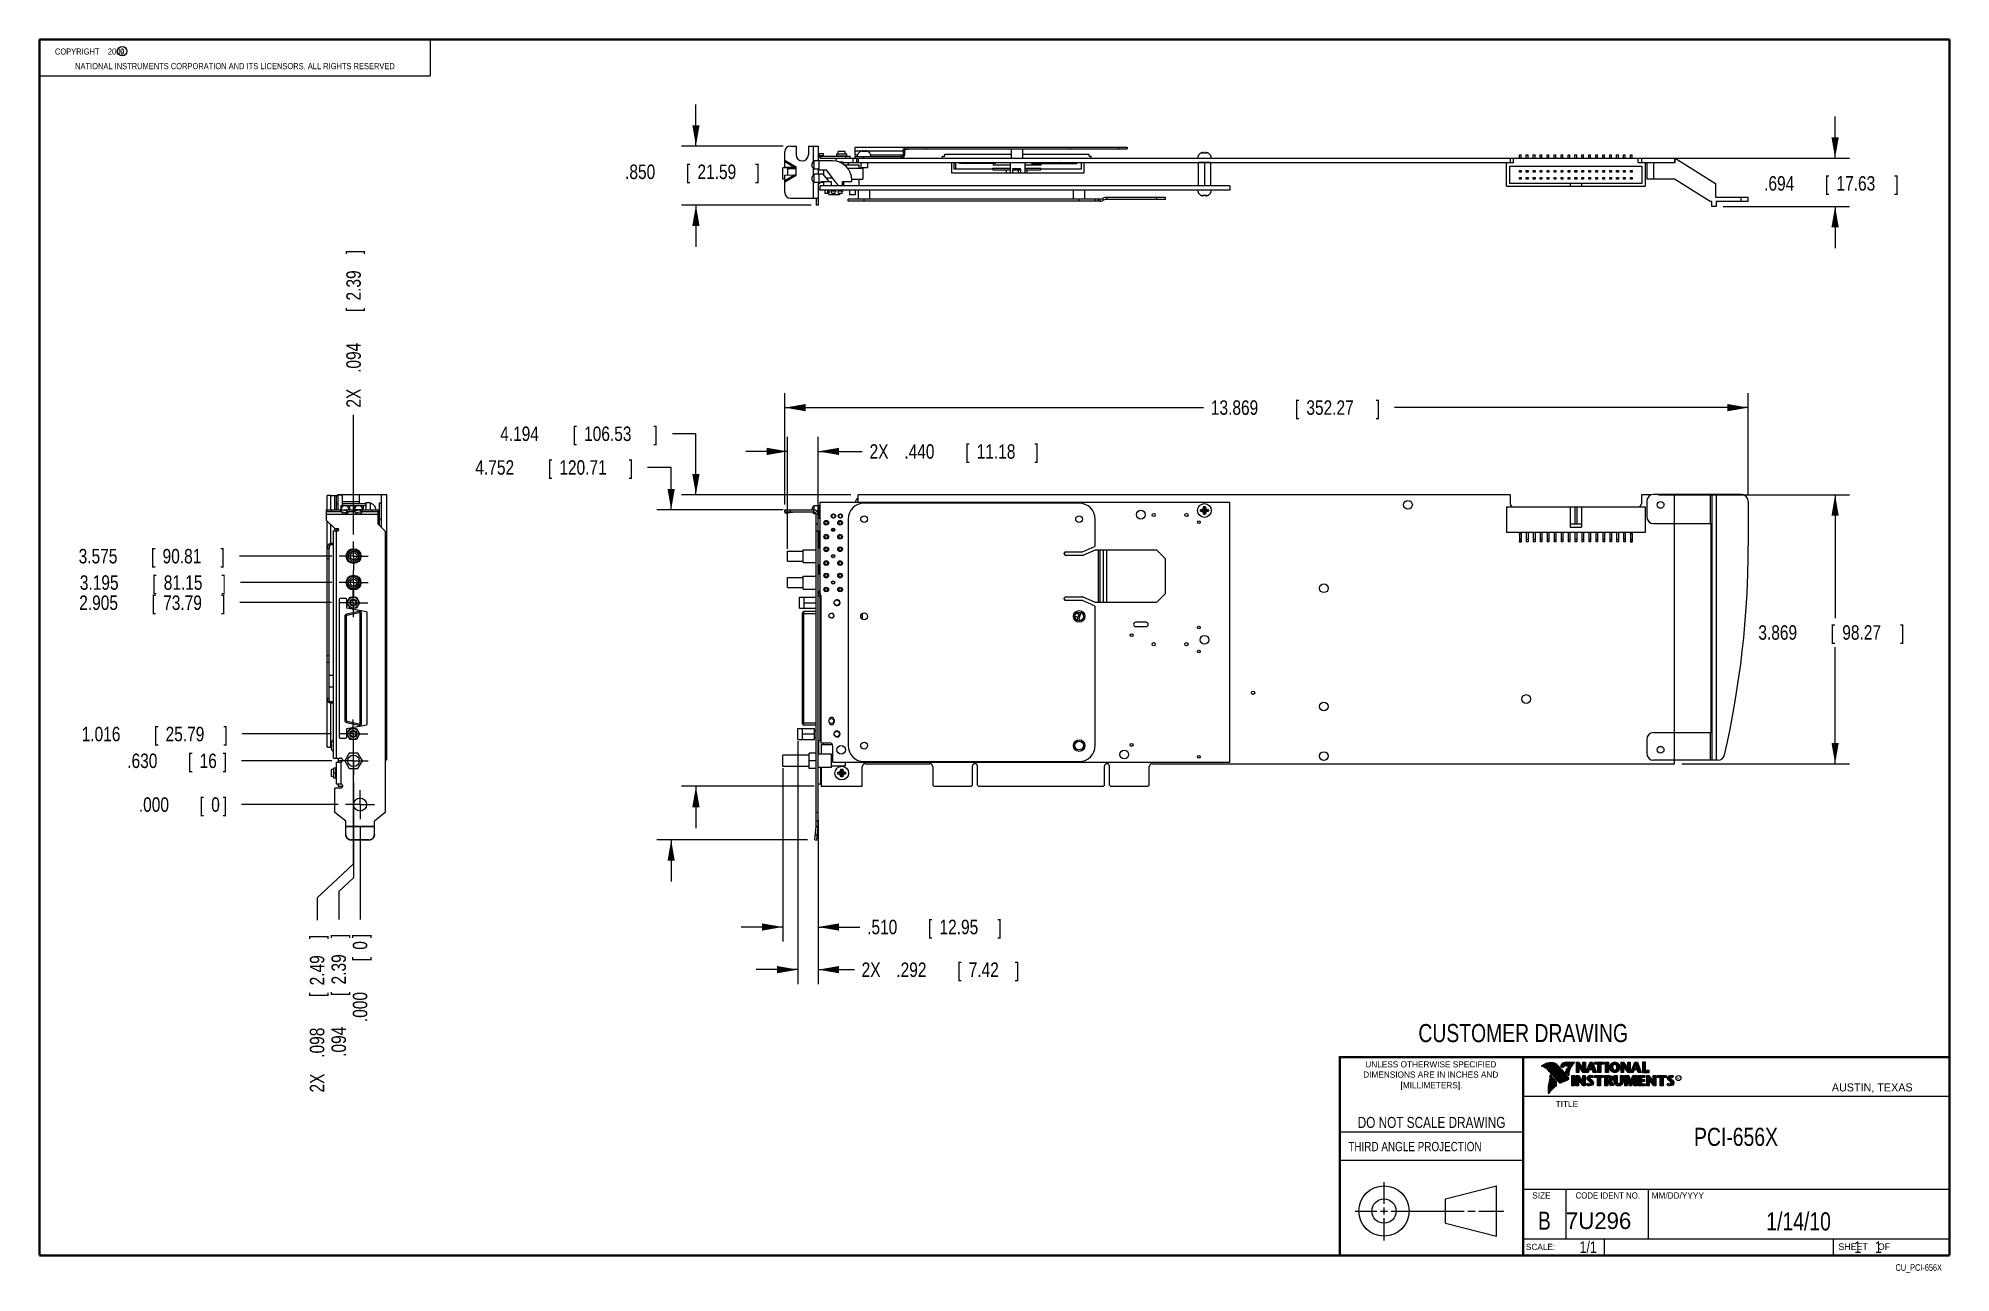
# Model space of a CAD drawing. Header units: inches. Extents: x 0.2 to 16.8, y 0.1 to 10.8.
import ezdxf
from ezdxf.enums import TextEntityAlignment as Align

# ---------------------------------------------------------------- set-up
doc = ezdxf.new("R2010")
doc.units = ezdxf.units.IN
doc.header["$LTSCALE"] = 0.935
doc.header["$MEASUREMENT"] = 0
doc.linetypes.add('CENTER', pattern=[0.6, 0.375, -0.075, 0.075, -0.075])
doc.layers.get('0').update_dxf_attribs({"linetype": 'CONTINUOUS'})
doc.layers.add('DEFAULT_1', color=7, linetype='CENTER')
doc.layers.add('DIMENSIONS', color=7, linetype='CONTINUOUS')
doc.styles.get("Standard").update_dxf_attribs({"font": 'txt', "width": 0.8})
doc.dimstyles.new('DIMSTYLE_1', dxfattribs={"dimtxt": 0.125, "dimasz": 0.18, "dimexe": 0.18, "dimexo": 0.0625, "dimgap": 0.09, "dimtad": 0, "dimtih": 1, "dimtoh": 1, "dimdec": 3, "dimlfac": 1.666667, "dimzin": 4, "dimdsep": 46, "dimtxsty": 'STANDARD', "dimblk": '_FILLED', "dimblk1": '_FILLED', "dimblk2": '_FILLED', "dimcen": 0.09, "dimadec": 0, "dimazin": 0, "dimtp": 0.01, "dimtm": 0.01, "dimtfac": 1, "dimtdec": 3, "dimtofl": 0, "dimtmove": 0, "dimatfit": 3, "dimldrblk": '_FILLED', "dimfxl": 1, "dimtolj": 1, "dimtzin": 4, "dimarcsym": 0})
doc.dimstyles.new('DIMSTYLE_2', dxfattribs={"dimtxt": 0.125, "dimasz": 0.18, "dimexe": 0.18, "dimexo": 0.0625, "dimgap": 0.09, "dimtad": 0, "dimtih": 1, "dimtoh": 1, "dimdec": 3, "dimlfac": 1.666667, "dimzin": 4, "dimdsep": 46, "dimtxsty": 'STANDARD', "dimblk": '_FILLED', "dimblk1": '_FILLED', "dimblk2": '_FILLED', "dimcen": 0.09, "dimadec": 0, "dimazin": 0, "dimtp": 0.01, "dimtm": 0.01, "dimtfac": 1, "dimtdec": 3, "dimtofl": 0, "dimtmove": 0, "dimatfit": 3, "dimldrblk": '_FILLED', "dimfxl": 1, "dimtolj": 1, "dimtzin": 4, "dimarcsym": 0})

msp = doc.modelspace()

# ---------------------------------------------------------------- texts
at = {"color": 2, "linetype": 'CONTINUOUS', "width": 0.8}
for s, height, p in [('c', 0.053, (0.94601, 10.63633)), ('NATIONAL INSTRUMENTS CORPORATION AND ITS LICENSORS. ALL RIGHTS RESERVED', 0.053, (0.55829, 10.50165)), ('THIRD ANGLE PROJECTION', 0.08, (11.55636, 1.15843))]:
    msp.add_text(s, height=height, dxfattribs=at).set_placement(p)
at = {"color": 7, "linetype": 'CONTINUOUS', "width": 0.8}
for s, height, p in [('CUSTOMER DRAWING', 0.15625, (13.06681, 2.10012)), ('DO NOT SCALE DRAWING', 0.095, (12.27541, 1.35924)), ('B', 0.15625, (13.24972, 0.47983))]:
    msp.add_text(s, height=height, dxfattribs=at).set_placement(p, align=Align.CENTER)
at = {"color": 2, "linetype": 'CONTINUOUS'}
for s, p in [('DIMENSIONS ARE IN INCHES AND', (12.26882, 1.79329)), ('UNLESS OTHERWISE SPECIFIED', (12.26882, 1.88192)), ('[MILLIMETERS].', (12.27462, 1.70154))]:
    msp.add_text(s, height=0.053254, dxfattribs=at).set_placement(p, align=Align.CENTER)
for s, height, p in [('R', 0.02174, (14.39705, 1.77824)), ('AUSTIN, TEXAS', 0.069617, (15.73268, 1.67446)), ('TITLE', 0.053254, (13.34735, 1.5397)), ('SIZE', 0.053254, (13.14508, 0.74944)), ('MM/DD/YYYY', 0.053254, (14.1765, 0.74944)), ('SCALE:', 0.053254, (13.09038, 0.30526)), ('SHEET    OF', 0.057262, (15.78922, 0.30524))]:
    msp.add_text(s, height=height, dxfattribs=at).set_placement(p)
at = {"color": 2, "linetype": 'CONTINUOUS', "width": 0.95}
msp.add_text('CODE IDENT NO.', height=0.053254, dxfattribs=at).set_placement((13.79778, 0.74944), align=Align.CENTER)
at = {"color": 7, "linetype": 'CONTINUOUS'}
msp.add_text('7U296', height=0.143155, dxfattribs=at).set_placement((13.43633, 0.4866))
at = {"color": 7, "linetype": 'CONTINUOUS', "width": 0.8}
msp.add_text('1/1', height=0.1, dxfattribs=at).set_placement((13.70254, 0.28053), align=Align.RIGHT)
at = {"color": 2, "linetype": 'CONTINUOUS', "width": 0.8}
msp.add_text('CU_PCI-656X', height=0.057262, dxfattribs=at).set_placement((16.68366, 0.12536), align=Align.RIGHT)
at = {"color": 2, "linetype": 'CONTINUOUS', "insert": (0.31251, 10.68047), "char_height": 0.053, "width": 0.8904, "attachment_point": 1}
msp.add_mtext('    COPYRIGHT    2009', dxfattribs=at)
at = {"color": 7, "linetype": 'CONTINUOUS'}
for s, insert, char_height, width, attachment_point in [('PCI-656X\\P ', (14.90514, 1.36034), 0.15625, 1, 2), ('1/14/10 ', (15.44554, 0.63066), 0.15625, 1, 2), ('    1    1', (15.80754, 0.38053), 0.1, 0.8, 1)]:
    msp.add_mtext(s, dxfattribs=dict(at, insert=insert, char_height=char_height, width=width, attachment_point=attachment_point))

# ---------------------------------------------------------------- blocks, each defined once
blk = doc.blocks.new('_FILLED')
at = {"color": 0, "linetype": 'BYBLOCK'}
blk.add_solid([(0, 0), (-1, 0.174), (-1, -0.174)], dxfattribs=at)
blk = doc.blocks.new('*D0')
at = {"layer": 'DIMENSIONS', "color": 2, "linetype": 'CONTINUOUS'}
for p, q in [((14.235, 6.826), (15.886, 6.826)), ((15.761, 6.826), (15.761, 5.762)), ((15.761, 4.504), (15.761, 5.512)), ((14.436, 4.504), (15.886, 4.504))]:
    blk.add_line(p, q, dxfattribs=at)
at = {"layer": 'DIMENSIONS', "color": 2, "linetype": 'CONTINUOUS', "xscale": 0.18, "yscale": 0.18, "zscale": 0.18}
for p, rotation in [((15.761, 6.826), 90), ((15.761, 4.504), 270)]:
    blk.add_blockref('_FILLED', p, dxfattribs=dict(at, rotation=rotation))
at = {"layer": 'DIMENSIONS', "color": 2, "linetype": 'CONTINUOUS', "width": 0.8}
for s, p in [('3.869', (15.098, 5.575)), ('[', (15.723, 5.575)), ('98.27', (15.823, 5.575)), (']', (16.323, 5.575))]:
    blk.add_text(s, height=0.125, dxfattribs=at).set_placement(p)
blk = doc.blocks.new('*D1')
at = {"layer": 'DIMENSIONS', "color": 2, "linetype": 'CONTINUOUS'}
for p, q in [((6.689, 6.742), (6.689, 7.704)), ((15.011, 6.832), (15.011, 7.704)), ((6.689, 7.579), (10.306, 7.579)), ((15.011, 7.579), (11.956, 7.579))]:
    blk.add_line(p, q, dxfattribs=at)
at = {"layer": 'DIMENSIONS', "color": 2, "linetype": 'CONTINUOUS', "xscale": 0.18, "yscale": 0.18, "zscale": 0.18, "rotation": 180}
blk.add_blockref('_FILLED', (6.689, 7.579), dxfattribs=at)
at = {"layer": 'DIMENSIONS', "color": 2, "linetype": 'CONTINUOUS', "xscale": 0.18, "yscale": 0.18, "zscale": 0.18}
blk.add_blockref('_FILLED', (15.011, 7.579), dxfattribs=at)
at = {"layer": 'DIMENSIONS', "color": 2, "linetype": 'CONTINUOUS', "width": 0.8}
for s, p in [('13.869', (10.369, 7.517)), ('[', (11.094, 7.517)), ('352.27', (11.194, 7.517)), (']', (11.794, 7.517))]:
    blk.add_text(s, height=0.125, dxfattribs=at).set_placement(p)
blk = doc.blocks.new('*D2')
at = {"layer": 'DIMENSIONS', "color": 2, "linetype": 'CONTINUOUS'}
for p, q in [((6.671, 4.467), (6.671, 2.969)), ((6.977, 4.02), (6.977, 2.969)), ((6.671, 3.094), (6.311, 3.094)), ((6.977, 3.094), (7.338, 3.094))]:
    blk.add_line(p, q, dxfattribs=at)
at = {"layer": 'DIMENSIONS', "color": 2, "linetype": 'CONTINUOUS', "xscale": 0.18, "yscale": 0.18, "zscale": 0.18}
blk.add_blockref('_FILLED', (6.671, 3.094), dxfattribs=at)
at = {"layer": 'DIMENSIONS', "color": 2, "linetype": 'CONTINUOUS', "xscale": 0.18, "yscale": 0.18, "zscale": 0.18, "rotation": 180}
blk.add_blockref('_FILLED', (6.977, 3.094), dxfattribs=at)
at = {"layer": 'DIMENSIONS', "color": 2, "linetype": 'CONTINUOUS', "width": 0.8}
for s, p in [('.510', (7.4, 3.032)), ('[', (7.925, 3.032)), ('12.95', (8.025, 3.032)), (']', (8.525, 3.032))]:
    blk.add_text(s, height=0.125, dxfattribs=at).set_placement(p)
blk = doc.blocks.new('*D3')
at = {"layer": 'DIMENSIONS', "color": 2, "linetype": 'CONTINUOUS'}
for p, q in [((6.802, 4.698), (6.802, 2.601)), ((6.977, 4.02), (6.977, 2.601)), ((6.802, 2.726), (6.442, 2.726)), ((6.977, 2.726), (7.29, 2.726))]:
    blk.add_line(p, q, dxfattribs=at)
at = {"layer": 'DIMENSIONS', "color": 2, "linetype": 'CONTINUOUS', "xscale": 0.18, "yscale": 0.18, "zscale": 0.18}
blk.add_blockref('_FILLED', (6.802, 2.726), dxfattribs=at)
at = {"layer": 'DIMENSIONS', "color": 2, "linetype": 'CONTINUOUS', "xscale": 0.18, "yscale": 0.18, "zscale": 0.18, "rotation": 180}
blk.add_blockref('_FILLED', (6.977, 2.726), dxfattribs=at)
at = {"layer": 'DIMENSIONS', "color": 2, "linetype": 'CONTINUOUS', "width": 0.8}
for s, p in [('2X ', (7.352, 2.663)), ('.292', (7.652, 2.663)), ('[', (8.177, 2.663)), ('7.42', (8.277, 2.663)), (']', (8.677, 2.663))]:
    blk.add_text(s, height=0.125, dxfattribs=at).set_placement(p)
blk = doc.blocks.new('*D4')
at = {"layer": 'DIMENSIONS', "color": 2, "linetype": 'CONTINUOUS'}
for p, q in [((6.713, 6.359), (6.713, 7.326)), ((6.977, 6.576), (6.977, 7.326)), ((6.713, 7.201), (6.353, 7.201)), ((6.977, 7.201), (7.358, 7.201))]:
    blk.add_line(p, q, dxfattribs=at)
at = {"layer": 'DIMENSIONS', "color": 2, "linetype": 'CONTINUOUS', "xscale": 0.18, "yscale": 0.18, "zscale": 0.18}
blk.add_blockref('_FILLED', (6.713, 7.201), dxfattribs=at)
at = {"layer": 'DIMENSIONS', "color": 2, "linetype": 'CONTINUOUS', "xscale": 0.18, "yscale": 0.18, "zscale": 0.18, "rotation": 180}
blk.add_blockref('_FILLED', (6.977, 7.201), dxfattribs=at)
at = {"layer": 'DIMENSIONS', "color": 2, "linetype": 'CONTINUOUS', "width": 0.8}
for s, p in [('[', (8.246, 7.138)), (']', (8.846, 7.138)), ('2X ', (7.421, 7.138)), ('.440', (7.721, 7.138)), ('11.18', (8.346, 7.138))]:
    blk.add_text(s, height=0.125, dxfattribs=at).set_placement(p)
blk = doc.blocks.new('*D5')
at = {"layer": 'DIMENSIONS', "color": 2, "linetype": 'CONTINUOUS'}
blk.add_line((2.776, 4.53), (1.997, 4.53), dxfattribs=at)
at = {"layer": 'DIMENSIONS', "color": 2, "linetype": 'CONTINUOUS', "width": 0.8}
for s, p in [('.630', (1.009, 4.467)), ('[', (1.534, 4.467)), ('16', (1.634, 4.467)), (']', (1.834, 4.467))]:
    blk.add_text(s, height=0.125, dxfattribs=at).set_placement(p)
blk = doc.blocks.new('*D6')
at = {"layer": 'DIMENSIONS', "color": 2, "linetype": 'CONTINUOUS'}
blk.add_line((2.773, 4.761), (2.002, 4.761), dxfattribs=at)
at = {"layer": 'DIMENSIONS', "color": 2, "linetype": 'CONTINUOUS', "width": 0.8}
for s, p in [('1.016', (0.615, 4.698)), ('[', (1.24, 4.698)), ('25.79', (1.34, 4.698)), (']', (1.84, 4.698))]:
    blk.add_text(s, height=0.125, dxfattribs=at).set_placement(p)
blk = doc.blocks.new('*D7')
at = {"layer": 'DIMENSIONS', "color": 2, "linetype": 'CONTINUOUS'}
blk.add_line((2.773, 5.895), (1.982, 5.895), dxfattribs=at)
at = {"layer": 'DIMENSIONS', "color": 2, "linetype": 'CONTINUOUS', "width": 0.8}
for s, p in [('2.905', (0.594, 5.832)), ('[', (1.219, 5.832)), ('73.79', (1.319, 5.832)), (']', (1.819, 5.832))]:
    blk.add_text(s, height=0.125, dxfattribs=at).set_placement(p)
blk = doc.blocks.new('*D8')
at = {"layer": 'DIMENSIONS', "color": 2, "linetype": 'CONTINUOUS'}
blk.add_line((2.776, 6.069), (1.987, 6.069), dxfattribs=at)
at = {"layer": 'DIMENSIONS', "color": 2, "linetype": 'CONTINUOUS', "width": 0.8}
for s, p in [('3.195', (0.599, 6.006)), ('[', (1.224, 6.006)), ('81.15', (1.324, 6.006)), (']', (1.824, 6.006))]:
    blk.add_text(s, height=0.125, dxfattribs=at).set_placement(p)
blk = doc.blocks.new('*D9')
at = {"layer": 'DIMENSIONS', "color": 2, "linetype": 'CONTINUOUS'}
blk.add_line((2.776, 6.297), (1.977, 6.297), dxfattribs=at)
at = {"layer": 'DIMENSIONS', "color": 2, "linetype": 'CONTINUOUS', "width": 0.8}
for s, p in [('3.575', (0.589, 6.234)), ('[', (1.214, 6.234)), ('90.81', (1.314, 6.234)), (']', (1.814, 6.234))]:
    blk.add_text(s, height=0.125, dxfattribs=at).set_placement(p)
blk = doc.blocks.new('*D10')
at = {"layer": 'DIMENSIONS', "color": 2, "linetype": 'CONTINUOUS'}
blk.add_line((2.832, 4.152), (1.997, 4.152), dxfattribs=at)
at = {"layer": 'DIMENSIONS', "color": 2, "linetype": 'CONTINUOUS', "width": 0.8}
for s, p in [('.000', (1.109, 4.089)), ('[', (1.634, 4.089)), ('0', (1.734, 4.089)), (']', (1.834, 4.089))]:
    blk.add_text(s, height=0.125, dxfattribs=at).set_placement(p)
blk = doc.blocks.new('*D11')
at = {"layer": 'DIMENSIONS', "color": 2, "linetype": 'CONTINUOUS'}
for p, q in [((2.963, 4.342), (2.963, 3.52)), ((2.963, 3.52), (2.835, 3.402)), ((2.835, 3.402), (2.835, 3.16))]:
    blk.add_line(p, q, dxfattribs=at)
at = {"layer": 'DIMENSIONS', "color": 2, "linetype": 'CONTINUOUS', "width": 0.8}
for s, p in [(']', (2.898, 2.998)), ('2.39', (2.898, 2.598)), ('[', (2.898, 2.498)), ('.094', (2.898, 1.973))]:
    blk.add_text(s, height=0.125, rotation=90, dxfattribs=at).set_placement(p)
blk = doc.blocks.new('*D12')
at = {"layer": 'DIMENSIONS', "color": 2, "linetype": 'CONTINUOUS'}
for p, q in [((2.961, 4.573), (2.961, 3.637)), ((2.961, 3.637), (2.649, 3.347)), ((2.649, 3.347), (2.649, 3.152))]:
    blk.add_line(p, q, dxfattribs=at)
at = {"layer": 'DIMENSIONS', "color": 2, "linetype": 'CONTINUOUS', "width": 0.8}
for s, p in [(']', (2.711, 2.99)), ('2.49', (2.711, 2.59)), ('[', (2.711, 2.49)), ('.098', (2.711, 1.965)), ('2X ', (2.711, 1.665))]:
    blk.add_text(s, height=0.125, rotation=90, dxfattribs=at).set_placement(p)
blk = doc.blocks.new('*D13')
at = {"layer": 'DIMENSIONS', "color": 2, "linetype": 'CONTINUOUS'}
blk.add_line((2.963, 6.484), (2.963, 7.517), dxfattribs=at)
at = {"layer": 'DIMENSIONS', "color": 2, "linetype": 'CONTINUOUS', "width": 0.8}
for s, p in [(']', (3.026, 8.904)), ('2.39', (3.026, 8.504)), ('[', (3.026, 8.404)), ('.094', (3.026, 7.879)), ('2X ', (3.026, 7.579))]:
    blk.add_text(s, height=0.125, rotation=90, dxfattribs=at).set_placement(p)
blk = doc.blocks.new('*D14')
at = {"layer": 'DIMENSIONS', "color": 2, "linetype": 'CONTINUOUS'}
blk.add_line((3.02, 3.964), (3.02, 3.16), dxfattribs=at)
at = {"layer": 'DIMENSIONS', "color": 2, "linetype": 'CONTINUOUS', "width": 0.8}
for s, p in [(']', (3.082, 2.998)), ('[', (3.082, 2.798)), ('0', (3.082, 2.898)), ('.000', (3.082, 2.273))]:
    blk.add_text(s, height=0.125, rotation=90, dxfattribs=at).set_placement(p)
blk = doc.blocks.new('*D15')
at = {"layer": 'DIMENSIONS', "color": 2, "linetype": 'CONTINUOUS'}
for p, q in [((5.707, 7.063), (5.504, 7.063)), ((5.707, 6.697), (5.707, 7.063)), ((6.675, 6.697), (5.582, 6.697)), ((6.886, 3.846), (5.582, 3.846)), ((5.707, 3.846), (5.707, 3.486))]:
    blk.add_line(p, q, dxfattribs=at)
at = {"layer": 'DIMENSIONS', "color": 2, "linetype": 'CONTINUOUS', "xscale": 0.18, "yscale": 0.18, "zscale": 0.18}
for p, rotation in [((5.707, 6.697), 270), ((5.707, 3.846), 90)]:
    blk.add_blockref('_FILLED', p, dxfattribs=dict(at, rotation=rotation))
at = {"layer": 'DIMENSIONS', "color": 2, "linetype": 'CONTINUOUS', "width": 0.8}
for s, p in [('4.752', (4.016, 7)), ('[', (4.641, 7)), ('120.71', (4.741, 7)), (']', (5.341, 7))]:
    blk.add_text(s, height=0.125, dxfattribs=at).set_placement(p)
blk = doc.blocks.new('*D16')
at = {"layer": 'DIMENSIONS', "color": 2, "linetype": 'CONTINUOUS'}
for p, q in [((5.921, 7.354), (5.718, 7.354)), ((5.921, 6.826), (5.921, 7.354)), ((7.259, 6.826), (5.796, 6.826)), ((6.941, 4.309), (5.796, 4.309)), ((5.921, 4.309), (5.921, 3.949))]:
    blk.add_line(p, q, dxfattribs=at)
at = {"layer": 'DIMENSIONS', "color": 2, "linetype": 'CONTINUOUS', "xscale": 0.18, "yscale": 0.18, "zscale": 0.18}
for p, rotation in [((5.921, 6.826), 270), ((5.921, 4.309), 90)]:
    blk.add_blockref('_FILLED', p, dxfattribs=dict(at, rotation=rotation))
at = {"layer": 'DIMENSIONS', "color": 2, "linetype": 'CONTINUOUS', "width": 0.8}
for s, p in [('4.194', (4.23, 7.291)), ('[', (4.855, 7.291)), ('106.53', (4.955, 7.291)), (']', (5.555, 7.291))]:
    blk.add_text(s, height=0.125, dxfattribs=at).set_placement(p)
blk = doc.blocks.new('*D17')
at = {"layer": 'DIMENSIONS', "color": 2, "linetype": 'CONTINUOUS'}
for p, q in [((15.761, 9.733), (15.761, 10.093)), ((14.123, 9.733), (15.886, 9.733)), ((14.795, 9.317), (15.886, 9.317)), ((15.761, 9.317), (15.761, 8.957))]:
    blk.add_line(p, q, dxfattribs=at)
at = {"layer": 'DIMENSIONS', "color": 2, "linetype": 'CONTINUOUS', "xscale": 0.18, "yscale": 0.18, "zscale": 0.18}
for p, rotation in [((15.761, 9.733), 270), ((15.761, 9.317), 90)]:
    blk.add_blockref('_FILLED', p, dxfattribs=dict(at, rotation=rotation))
at = {"layer": 'DIMENSIONS', "color": 2, "linetype": 'CONTINUOUS', "width": 0.8}
for s, p in [('[', (15.673, 9.453)), (']', (16.273, 9.453)), ('.694', (15.148, 9.453)), ('17.63', (15.773, 9.453))]:
    blk.add_text(s, height=0.125, dxfattribs=at).set_placement(p)
blk = doc.blocks.new('*D18')
at = {"layer": 'DIMENSIONS', "color": 2, "linetype": 'CONTINUOUS'}
for p, q in [((5.921, 9.838), (5.921, 10.198)), ((6.675, 9.838), (5.796, 9.838)), ((6.915, 9.328), (5.796, 9.328)), ((5.921, 9.328), (5.921, 8.968))]:
    blk.add_line(p, q, dxfattribs=at)
at = {"layer": 'DIMENSIONS', "color": 2, "linetype": 'CONTINUOUS', "xscale": 0.18, "yscale": 0.18, "zscale": 0.18}
for p, rotation in [((5.921, 9.838), 270), ((5.921, 9.328), 90)]:
    blk.add_blockref('_FILLED', p, dxfattribs=dict(at, rotation=rotation))
at = {"layer": 'DIMENSIONS', "color": 2, "linetype": 'CONTINUOUS', "width": 0.8}
for s, p in [('.850', (5.309, 9.553)), ('[', (5.834, 9.553)), ('21.59', (5.934, 9.553)), (']', (6.434, 9.553))]:
    blk.add_text(s, height=0.125, dxfattribs=at).set_placement(p)

# ---------------------------------------------------------------- dimensions: what is measured, and where the dimension line sits
at = {"layer": 'DIMENSIONS', "color": 2, "linetype": 'CONTINUOUS'}
for base, p1, p2, angle, picture, middle in [((5.92116, 9.32801), (6.67466, 9.83801), (6.91466, 9.32801), 270, '*D18', (5.92116, 9.61563)), ((15.76056, 9.73301), (14.7953, 9.31661), (14.12266, 9.73301), 90, '*D17', (15.76056, 9.51581)), ((6.68916, 7.57942), (15.01056, 6.83192), (6.68916, 6.74192), 180, '*D1', (11.13134, 7.57942)), ((5.92116, 4.30942), (7.25906, 6.82582), (6.94106, 4.30942), 270, '*D16', (4.94274, 7.35391)), ((5.70739, 3.84597), (6.67466, 6.69742), (6.88632, 3.84597), 270, '*D15', (4.72897, 7.06276)), ((15.76056, 6.82582), (14.43586, 4.50442), (14.23539, 6.82582), 90, '*D0', (15.76056, 5.63737)), ((6.67116, 3.0944), (6.97716, 4.01958), (6.67116, 4.46712), 180, '*D2', (8.01269, 3.0944))]:
    dim = msp.add_linear_dim(base=base, p1=p1, p2=p2, angle=angle, dimstyle='DIMSTYLE_1', dxfattribs=at)
    dim.commit()
    dim.dimension.update_dxf_attribs({"geometry": picture, "text_midpoint": middle, "dimtype": 160})
for feature_location, offset, dtype, origin, picture, middle in [((2.96339, 6.48418), (0, 1.03274), 1, (3.01979, 4.15162), '*D13', (2.96339, 8.29192)), ((2.96093, 4.57337), (-0.31241, -1.4212), 0, (3.01979, 4.02656), '*D12', (2.64851, 2.37718))]:
    dim = msp.add_ordinate_dim(feature_location=feature_location, offset=offset, dtype=dtype, origin=origin, text='2X <>', dimstyle='DIMSTYLE_2', dxfattribs=at)
    dim.commit()
    dim.dimension.update_dxf_attribs({"geometry": picture, "text_midpoint": middle})
for base, p1, p2, picture, middle in [((6.71316, 7.20095), (6.97716, 6.57572), (6.71316, 6.35912), '*D4', (8.18349, 7.20095)), ((6.80186, 2.72581), (6.97716, 4.01958), (6.80186, 4.69843), '*D3', (8.06473, 2.72581))]:
    dim = msp.add_linear_dim(base=base, p1=p1, p2=p2, angle=180, text='2X <>', dimstyle='DIMSTYLE_1', dxfattribs=at)
    dim.commit()
    dim.dimension.update_dxf_attribs({"geometry": picture, "text_midpoint": middle, "dimtype": 160})
for feature_location, offset, dtype, origin, picture, middle in [((2.77583, 6.29662), (-0.79896, 0), 0, (2.89473, 4.15162), '*D9', (1.25186, 6.29662)), ((2.77583, 6.06862), (-0.7889, 0), 0, (2.89473, 4.15162), '*D8', (1.26192, 6.06862)), ((2.77337, 5.89479), (-0.79147, 0), 0, (2.89473, 4.15162), '*D7', (1.25689, 5.89479)), ((2.77337, 4.76093), (-0.77135, 0), 0, (2.89473, 4.15162), '*D6', (1.27701, 4.76093)), ((2.77583, 4.52962), (-0.77884, 0), 0, (2.89473, 4.15162), '*D5', (1.47198, 4.52962)), ((2.96339, 4.34206), (-0.12817, -1.18183), 0, (3.01979, 4.02656), '*D11', (2.83522, 2.53522)), ((2.8322280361, 4.1516168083), (-0.8352441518, 0), 0, (2.8947280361, 4.1516168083), '*D10', (1.5219838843, 4.1516168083)), ((3.0197880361, 3.9640568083), (0, -0.8038332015), 1, (3.0197880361, 4.0265568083), '*D14', (3.0197880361, 2.6852236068))]:
    dim = msp.add_ordinate_dim(feature_location=feature_location, offset=offset, dtype=dtype, origin=origin, dimstyle='DIMSTYLE_2', dxfattribs=at)
    dim.commit()
    dim.dimension.update_dxf_attribs({"geometry": picture, "text_midpoint": middle})

# ---------------------------------------------------------------- linework, layer by layer
at = {"color": 2, "linetype": 'CONTINUOUS'}
for p, q in [((0.25001, 10.7586), (3.62501, 10.7586)), ((0.25001, 10.7586), (0.25001, 10.4456)), ((3.62501, 10.7586), (3.62501, 10.4456)), ((0.25001, 10.4456), (3.62501, 10.4456)), ((13.06524, 1.96953), (16.74504, 1.96953)), ((13.06524, 1.96953), (13.06524, 0.26053)), ((13.23112, 1.89338), (13.23112, 1.89487)), ((13.23467, 1.89211), (13.23467, 1.89717)), ((13.23823, 1.89072), (13.23823, 1.89937)), ((13.24178, 1.88921), (13.24178, 1.90148)), ((13.24534, 1.88757), (13.24534, 1.90349)), ((13.24889, 1.8858), (13.24889, 1.90537)), ((13.25245, 1.88389), (13.25245, 1.90695)), ((13.256, 1.88183), (13.256, 1.90844)), ((13.25955, 1.87962), (13.25955, 1.90983)), ((13.26311, 1.87724), (13.26311, 1.91114)), ((13.26666, 1.87469), (13.26666, 1.91236)), ((13.27022, 1.87195), (13.27022, 1.9135)), ((13.27377, 1.86901), (13.27377, 1.91455)), ((13.27733, 1.86584), (13.27733, 1.91553)), ((13.28088, 1.86243), (13.28088, 1.91642)), ((13.28444, 1.85873), (13.28444, 1.91727)), ((13.28799, 1.85487), (13.28799, 1.91812)), ((13.29154, 1.85098), (13.29154, 1.91881)), ((13.2951, 1.84706), (13.2951, 1.91935)), ((13.29865, 1.84311), (13.29865, 1.91976)), ((13.30221, 1.83913), (13.30221, 1.92002)), ((13.30576, 1.83512), (13.30576, 1.92013)), ((13.30932, 1.83108), (13.30932, 1.92011)), ((13.31287, 1.82701), (13.31287, 1.91995)), ((13.31643, 1.8229), (13.31643, 1.91964)), ((13.31998, 1.81877), (13.31998, 1.91919)), ((13.32353, 1.8146), (13.32353, 1.9186)), ((13.32709, 1.8104), (13.32709, 1.91788)), ((13.33064, 1.80617), (13.33064, 1.91718)), ((13.3342, 1.80197), (13.3342, 1.91628)), ((13.33775, 1.79782), (13.33775, 1.91515)), ((13.34131, 1.79371), (13.34131, 1.91378)), ((13.34486, 1.78966), (13.34486, 1.91216)), ((13.34841, 1.78565), (13.34841, 1.91026)), ((13.35197, 1.78168), (13.35197, 1.90806)), ((13.35552, 1.77776), (13.35552, 1.90551)), ((13.35908, 1.77389), (13.35908, 1.90255)), ((13.36263, 1.77005), (13.36263, 1.89912)), ((13.36619, 1.76626), (13.36619, 1.89522)), ((13.36974, 1.76251), (13.36974, 1.89151)), ((13.3733, 1.75881), (13.3733, 1.88779)), ((13.37685, 1.75559), (13.37685, 1.88406)), ((13.3804, 1.75292), (13.3804, 1.88032)), ((13.38396, 1.75121), (13.38396, 1.87658)), ((13.38751, 1.75092), (13.38751, 1.87282)), ((13.40222, 1.87796), (13.39013, 1.89218)), ((13.39107, 1.7518), (13.39107, 1.86907)), ((13.40289, 1.88104), (13.39274, 1.89296)), ((13.39462, 1.89075), (13.39462, 1.89989)), ((13.39462, 1.75332), (13.39462, 1.8653)), ((13.39818, 1.88658), (13.39818, 1.90616)), ((13.39818, 1.75478), (13.39818, 1.86153)), ((13.40173, 1.8824), (13.40173, 1.91011)), ((13.40173, 1.75627), (13.40173, 1.85744)), ((13.40529, 1.88228), (13.40529, 1.91288)), ((13.40529, 1.75779), (13.40529, 1.85313)), ((13.40884, 1.88443), (13.40884, 1.91496)), ((13.40884, 1.75933), (13.40884, 1.84883)), ((13.41239, 1.88698), (13.41239, 1.91671)), ((13.41239, 1.76089), (13.41239, 1.84452)), ((13.41595, 1.89003), (13.41595, 1.91816)), ((13.41595, 1.76248), (13.41595, 1.84021)), ((13.4195, 1.89369), (13.4195, 1.91934)), ((13.4195, 1.76409), (13.4195, 1.83591)), ((13.42306, 1.89637), (13.42306, 1.92027)), ((13.42306, 1.76573), (13.42306, 1.83161)), ((13.42661, 1.89822), (13.42661, 1.92095)), ((13.42661, 1.76739), (13.42661, 1.8273)), ((13.43017, 1.89946), (13.43017, 1.92144)), ((13.43017, 1.76908), (13.43017, 1.823)), ((13.44136, 1.83283), (13.43192, 1.84365)), ((13.43372, 1.89972), (13.43372, 1.92195)), ((13.43372, 1.7708), (13.43372, 1.8187)), ((13.44327, 1.83444), (13.4349, 1.84404)), ((13.43727, 1.89906), (13.43727, 1.9224)), ((13.43727, 1.84132), (13.43727, 1.84907)), ((13.44083, 1.89795), (13.44083, 1.92278)), ((13.44083, 1.83724), (13.44083, 1.85725)), ((13.44438, 1.89725), (13.44438, 1.9231)), ((13.44438, 1.83308), (13.44438, 1.86652)), ((13.44794, 1.89688), (13.44794, 1.92337)), ((13.44794, 1.82881), (13.44794, 1.87298)), ((13.45149, 1.89664), (13.45149, 1.92357)), ((13.45149, 1.82467), (13.45149, 1.8764)), ((13.45293, 1.92614), (13.51325, 1.92706)), ((13.453, 1.92364), (13.50667, 1.92446)), ((13.45505, 1.8965), (13.45505, 1.92367)), ((13.45505, 1.82065), (13.45505, 1.87803)), ((13.4586, 1.89642), (13.4586, 1.92372)), ((13.4586, 1.83026), (13.4586, 1.87896)), ((13.46216, 1.89573), (13.46216, 1.92378)), ((13.46216, 1.85354), (13.46216, 1.87953)), ((13.46571, 1.8935), (13.46571, 1.92383)), ((13.46571, 1.8636), (13.46571, 1.87975)), ((13.46926, 1.87203), (13.46926, 1.92389)), ((13.47282, 1.87938), (13.47282, 1.92394)), ((13.47637, 1.88593), (13.47637, 1.92399)), ((13.47993, 1.89186), (13.47993, 1.92405)), ((13.48348, 1.89728), (13.48348, 1.9241)), ((13.48704, 1.90228), (13.48704, 1.92416)), ((13.49059, 1.90692), (13.49059, 1.92421)), ((13.49415, 1.91125), (13.49415, 1.92427)), ((13.4977, 1.9153), (13.4977, 1.92432)), ((13.50125, 1.9191), (13.50125, 1.92437)), ((13.52607, 1.92627), (13.54513, 1.92627)), ((13.52607, 1.83895), (13.52607, 1.92627)), ((13.54661, 1.83895), (13.52607, 1.83895)), ((13.5286, 1.92374), (13.54388, 1.92374)), ((13.5286, 1.84148), (13.5286, 1.92374)), ((13.54409, 1.84148), (13.5286, 1.84148)), ((13.53324, 1.84148), (13.53324, 1.92374)), ((13.53672, 1.84148), (13.53672, 1.92374)), ((13.5402, 1.84148), (13.5402, 1.92374)), ((13.54409, 1.89763), (13.54367, 1.92374)), ((13.54388, 1.92374), (13.58542, 1.86899)), ((13.58728, 1.84148), (13.54409, 1.89763)), ((13.54409, 1.89763), (13.54409, 1.84148)), ((13.54513, 1.92627), (13.58289, 1.87651)), ((13.58603, 1.83895), (13.54661, 1.89019)), ((13.54661, 1.89019), (13.54661, 1.83895)), ((13.54715, 1.89365), (13.54715, 1.91943)), ((13.55062, 1.88913), (13.55062, 1.91485)), ((13.5541, 1.88461), (13.5541, 1.91027)), ((13.55757, 1.8801), (13.55757, 1.90569)), ((13.56105, 1.87558), (13.56105, 1.90111)), ((13.56452, 1.87106), (13.56452, 1.89653)), ((13.568, 1.86654), (13.568, 1.89195)), ((13.57147, 1.86202), (13.57147, 1.88737)), ((13.57495, 1.85751), (13.57495, 1.88279)), ((13.57843, 1.85299), (13.57843, 1.8782)), ((13.5819, 1.84847), (13.5819, 1.87362)), ((13.58289, 1.92627), (13.60361, 1.92627)), ((13.58289, 1.87651), (13.58289, 1.92627)), ((13.58538, 1.84395), (13.58542, 1.86899)), ((13.58542, 1.92374), (13.60109, 1.92374)), ((13.58542, 1.86899), (13.58542, 1.92374)), ((13.60361, 1.83895), (13.58603, 1.83895)), ((13.60109, 1.84148), (13.58728, 1.84148)), ((13.58885, 1.84148), (13.58885, 1.92374)), ((13.59233, 1.84148), (13.59233, 1.92374)), ((13.5958, 1.84148), (13.5958, 1.92374)), ((13.59928, 1.84148), (13.59928, 1.92374)), ((13.60109, 1.92374), (13.60109, 1.84148)), ((13.60361, 1.92627), (13.60361, 1.83895)), ((13.60876, 1.83899), (13.6444, 1.92621)), ((13.6294, 1.83899), (13.60876, 1.83899)), ((13.61252, 1.84151), (13.6461, 1.92368)), ((13.6277, 1.84151), (13.61252, 1.84151)), ((13.61666, 1.84151), (13.61666, 1.85163)), ((13.62013, 1.84151), (13.62013, 1.86014)), ((13.62361, 1.84151), (13.62361, 1.86864)), ((13.62708, 1.84151), (13.62708, 1.87715)), ((13.63607, 1.86235), (13.6277, 1.84151)), ((13.63778, 1.85982), (13.6294, 1.83899)), ((13.63056, 1.84863), (13.63056, 1.88565)), ((13.63403, 1.85728), (13.63403, 1.89416)), ((13.66648, 1.86235), (13.63607, 1.86235)), ((13.63751, 1.86235), (13.63751, 1.90266)), ((13.66466, 1.85982), (13.63778, 1.85982)), ((13.63884, 1.87112), (13.65003, 1.90732)), ((13.66391, 1.87112), (13.63884, 1.87112)), ((13.64098, 1.87806), (13.64098, 1.91116)), ((13.64098, 1.86235), (13.64098, 1.87112)), ((13.64227, 1.87365), (13.65189, 1.90479)), ((13.6606, 1.87365), (13.64227, 1.87365)), ((13.6444, 1.92621), (13.66641, 1.92621)), ((13.64446, 1.88931), (13.64446, 1.91967)), ((13.64446, 1.86235), (13.64446, 1.87112)), ((13.6461, 1.92368), (13.66467, 1.92368)), ((13.64793, 1.90055), (13.64793, 1.92368)), ((13.64793, 1.86235), (13.64793, 1.87112)), ((13.65003, 1.90732), (13.65407, 1.90732)), ((13.65141, 1.90732), (13.65141, 1.92368)), ((13.65141, 1.86235), (13.65141, 1.87112)), ((13.65189, 1.90479), (13.65213, 1.90479)), ((13.65213, 1.90479), (13.6606, 1.87365)), ((13.65407, 1.90732), (13.66391, 1.87112)), ((13.65489, 1.90431), (13.65489, 1.92368)), ((13.65489, 1.86235), (13.65489, 1.87112)), ((13.65836, 1.89153), (13.65836, 1.92368)), ((13.65836, 1.86235), (13.65836, 1.87112)), ((13.66184, 1.87875), (13.66184, 1.92368)), ((13.66184, 1.86235), (13.66184, 1.87112)), ((13.67167, 1.83899), (13.66466, 1.85982)), ((13.66467, 1.92368), (13.69586, 1.84151)), ((13.66531, 1.86235), (13.66531, 1.92199)), ((13.66641, 1.92621), (13.69953, 1.83899)), ((13.67349, 1.84151), (13.66648, 1.86235)), ((13.66879, 1.85548), (13.66879, 1.91284)), ((13.69953, 1.83899), (13.67167, 1.83899)), ((13.67226, 1.84516), (13.67226, 1.90368)), ((13.69586, 1.84151), (13.67349, 1.84151)), ((13.67574, 1.84151), (13.67574, 1.89453)), ((13.67921, 1.84151), (13.67921, 1.88537)), ((13.68269, 1.84151), (13.68269, 1.87622)), ((13.68616, 1.84151), (13.68616, 1.86706)), ((13.68662, 1.92621), (13.76343, 1.92621)), ((13.68662, 1.90994), (13.68662, 1.92621)), ((13.71181, 1.90994), (13.68662, 1.90994)), ((13.68915, 1.92368), (13.7609, 1.92368)), ((13.68915, 1.91247), (13.68915, 1.92368)), ((13.71434, 1.91247), (13.68915, 1.91247)), ((13.68964, 1.84151), (13.68964, 1.85791)), ((13.69312, 1.91247), (13.69312, 1.92368)), ((13.69312, 1.84151), (13.69312, 1.84875)), ((13.69659, 1.91247), (13.69659, 1.92368)), ((13.70007, 1.91247), (13.70007, 1.92368)), ((13.70354, 1.91247), (13.70354, 1.92368)), ((13.70702, 1.91247), (13.70702, 1.92368)), ((13.71049, 1.91247), (13.71049, 1.92368)), ((13.71181, 1.83899), (13.71181, 1.90994)), ((13.73824, 1.83899), (13.71181, 1.83899)), ((13.71434, 1.91247), (13.71397, 1.92368)), ((13.71434, 1.84151), (13.71434, 1.91247)), ((13.73571, 1.84151), (13.71434, 1.84151)), ((13.71744, 1.84151), (13.71744, 1.92368)), ((13.72092, 1.84151), (13.72092, 1.92368)), ((13.72439, 1.84151), (13.72439, 1.92368)), ((13.72787, 1.84151), (13.72787, 1.92368)), ((13.73135, 1.84151), (13.73135, 1.92368)), ((13.73571, 1.91247), (13.73482, 1.92368)), ((13.7609, 1.91247), (13.73571, 1.91247)), ((13.73571, 1.91247), (13.73571, 1.84151)), ((13.76343, 1.90994), (13.73824, 1.90994)), ((13.73824, 1.90994), (13.73824, 1.83899)), ((13.7383, 1.91247), (13.7383, 1.92368)), ((13.74177, 1.91247), (13.74177, 1.92368)), ((13.74525, 1.91247), (13.74525, 1.92368)), ((13.74872, 1.91247), (13.74872, 1.92368)), ((13.7522, 1.91247), (13.7522, 1.92368)), ((13.75567, 1.91247), (13.75567, 1.92368)), ((13.75915, 1.91247), (13.75915, 1.92368)), ((13.7609, 1.92368), (13.7609, 1.91247)), ((13.76343, 1.92621), (13.76343, 1.90994)), ((13.77684, 1.92621), (13.80314, 1.92621)), ((13.77684, 1.83899), (13.77684, 1.92621)), ((13.80314, 1.83899), (13.77684, 1.83899)), ((13.77937, 1.92368), (13.80061, 1.92368)), ((13.77937, 1.84151), (13.77937, 1.92368)), ((13.80061, 1.84151), (13.77937, 1.84151)), ((13.78348, 1.84151), (13.78348, 1.92368)), ((13.78695, 1.84151), (13.78695, 1.92368)), ((13.79043, 1.84151), (13.79043, 1.92368)), ((13.7939, 1.84151), (13.7939, 1.92368)), ((13.79738, 1.84151), (13.79738, 1.92368)), ((13.80061, 1.92368), (13.80061, 1.84151)), ((13.80314, 1.92621), (13.80314, 1.83899)), ((13.8154, 1.88342), (13.81542, 1.88525)), ((13.81544, 1.88157), (13.8154, 1.88342)), ((13.81542, 1.88525), (13.81551, 1.88707)), ((13.81555, 1.87972), (13.81544, 1.88157)), ((13.81551, 1.88707), (13.81566, 1.88888)), ((13.81572, 1.87787), (13.81555, 1.87972)), ((13.81566, 1.88888), (13.81587, 1.89065)), ((13.81595, 1.87603), (13.81572, 1.87787)), ((13.81587, 1.89065), (13.81615, 1.89241)), ((13.81623, 1.87421), (13.81595, 1.87603)), ((13.81615, 1.89241), (13.81649, 1.89413)), ((13.81658, 1.8724), (13.81623, 1.87421)), ((13.81649, 1.89413), (13.81689, 1.89581)), ((13.81698, 1.87062), (13.81658, 1.8724)), ((13.81689, 1.89581), (13.81735, 1.89745)), ((13.81744, 1.86888), (13.81698, 1.87062)), ((13.81735, 1.89745), (13.81787, 1.89905)), ((13.81794, 1.86717), (13.81744, 1.86888)), ((13.81787, 1.89905), (13.81846, 1.90061)), ((13.81793, 1.88343), (13.81795, 1.88518)), ((13.81797, 1.88167), (13.81793, 1.88343)), ((13.8185, 1.8655), (13.81794, 1.86717)), ((13.81795, 1.88518), (13.81803, 1.88691)), ((13.81807, 1.87991), (13.81797, 1.88167)), ((13.81803, 1.88691), (13.81817, 1.88862)), ((13.81823, 1.87814), (13.81807, 1.87991)), ((13.81817, 1.88862), (13.81838, 1.89031)), ((13.81845, 1.87639), (13.81823, 1.87814)), ((13.81838, 1.89031), (13.81864, 1.89196)), ((13.81872, 1.87464), (13.81845, 1.87639)), ((13.81846, 1.90061), (13.8191, 1.90213)), ((13.81912, 1.86387), (13.8185, 1.8655)), ((13.81864, 1.89196), (13.81896, 1.89359)), ((13.81905, 1.87292), (13.81872, 1.87464)), ((13.81896, 1.89359), (13.81934, 1.89517)), ((13.81944, 1.87122), (13.81905, 1.87292)), ((13.8191, 1.90213), (13.81981, 1.90361)), ((13.81978, 1.86229), (13.81912, 1.86387)), ((13.81934, 1.89517), (13.81977, 1.89672)), ((13.81987, 1.86956), (13.81944, 1.87122)), ((13.81977, 1.89672), (13.82026, 1.89822)), ((13.8205, 1.86074), (13.81978, 1.86229)), ((13.81981, 1.90361), (13.82057, 1.90506)), ((13.82035, 1.86793), (13.81987, 1.86956)), ((13.82026, 1.89822), (13.82081, 1.89968)), ((13.82089, 1.86635), (13.82035, 1.86793)), ((13.82128, 1.85923), (13.8205, 1.86074)), ((13.82057, 1.90506), (13.8214, 1.90648)), ((13.82081, 1.89968), (13.82141, 1.90109)), ((13.82089, 1.86635), (13.82081, 1.89968)), ((13.82147, 1.86481), (13.82089, 1.86635)), ((13.82211, 1.85777), (13.82128, 1.85923)), ((13.8214, 1.90648), (13.82229, 1.90787)), ((13.82141, 1.90109), (13.82206, 1.90248)), ((13.8221, 1.86331), (13.82147, 1.86481)), ((13.82206, 1.90248), (13.82278, 1.90383)), ((13.82278, 1.86185), (13.8221, 1.86331)), ((13.82299, 1.85635), (13.82211, 1.85777)), ((13.82229, 1.90787), (13.82324, 1.90923)), ((13.82278, 1.90383), (13.82356, 1.90516)), ((13.8235, 1.86044), (13.82278, 1.86185)), ((13.82393, 1.85497), (13.82299, 1.85635)), ((13.82324, 1.90923), (13.82426, 1.91057)), ((13.82428, 1.85906), (13.8235, 1.86044)), ((13.82356, 1.90516), (13.82439, 1.90646)), ((13.82492, 1.85363), (13.82393, 1.85497)), ((13.82426, 1.91057), (13.82533, 1.91188)), ((13.82428, 1.85906), (13.82439, 1.90646)), ((13.82511, 1.85772), (13.82428, 1.85906)), ((13.82439, 1.90646), (13.82529, 1.90774)), ((13.82596, 1.85234), (13.82492, 1.85363)), ((13.82599, 1.85643), (13.82511, 1.85772)), ((13.82529, 1.90774), (13.82624, 1.909)), ((13.82533, 1.91188), (13.82646, 1.91315)), ((13.82706, 1.85109), (13.82596, 1.85234)), ((13.82692, 1.85518), (13.82599, 1.85643)), ((13.82624, 1.909), (13.82726, 1.91024)), ((13.82646, 1.91315), (13.82763, 1.91439)), ((13.8279, 1.85396), (13.82692, 1.85518)), ((13.8282, 1.84989), (13.82706, 1.85109)), ((13.82726, 1.91024), (13.82832, 1.91144)), ((13.82763, 1.91439), (13.82885, 1.91558)), ((13.8279, 1.85396), (13.82832, 1.91144)), ((13.82892, 1.8528), (13.8279, 1.85396)), ((13.82939, 1.84875), (13.8282, 1.84989)), ((13.82832, 1.91144), (13.82943, 1.91261)), ((13.82885, 1.91558), (13.8301, 1.91672)), ((13.82999, 1.85167), (13.82892, 1.8528)), ((13.83062, 1.84765), (13.82939, 1.84875)), ((13.82943, 1.91261), (13.83058, 1.91374)), ((13.8311, 1.8506), (13.82999, 1.85167)), ((13.8301, 1.91672), (13.83139, 1.9178)), ((13.83058, 1.91374), (13.83177, 1.91482)), ((13.8319, 1.84661), (13.83062, 1.84765)), ((13.8311, 1.8506), (13.83177, 1.91482)), ((13.83226, 1.84957), (13.8311, 1.8506)), ((13.83139, 1.9178), (13.83271, 1.91883)), ((13.83177, 1.91482), (13.83298, 1.91584)), ((13.83322, 1.84562), (13.8319, 1.84661)), ((13.83345, 1.8486), (13.83226, 1.84957)), ((13.83271, 1.91883), (13.83405, 1.91979)), ((13.83298, 1.91584), (13.83422, 1.9168)), ((13.83458, 1.84469), (13.83322, 1.84562)), ((13.83469, 1.84768), (13.83345, 1.8486)), ((13.83405, 1.91979), (13.83542, 1.92069)), ((13.83422, 1.9168), (13.83548, 1.91771)), ((13.83599, 1.84382), (13.83458, 1.84469)), ((13.83469, 1.84768), (13.83548, 1.91771)), ((13.83596, 1.84681), (13.83469, 1.84768)), ((13.83542, 1.92069), (13.83681, 1.92152)), ((13.83548, 1.91771), (13.83676, 1.91855)), ((13.83727, 1.846), (13.83596, 1.84681)), ((13.83745, 1.843), (13.83599, 1.84382)), ((13.83676, 1.91855), (13.83806, 1.91933)), ((13.83681, 1.92152), (13.83824, 1.9223)), ((13.83863, 1.84524), (13.83727, 1.846)), ((13.83895, 1.84225), (13.83745, 1.843)), ((13.83806, 1.91933), (13.8394, 1.92005)), ((13.83863, 1.84524), (13.83806, 1.91933)), ((13.83824, 1.9223), (13.8397, 1.92301)), ((13.84003, 1.84454), (13.83863, 1.84524)), ((13.84051, 1.84156), (13.83895, 1.84225)), ((13.8394, 1.92005), (13.84076, 1.92072)), ((13.8397, 1.92301), (13.84119, 1.92366)), ((13.8397, 1.88328), (13.83971, 1.88448)), ((13.83971, 1.88207), (13.8397, 1.88328)), ((13.83971, 1.88448), (13.83974, 1.88567)), ((13.83974, 1.88086), (13.83971, 1.88207)), ((13.83974, 1.88567), (13.83979, 1.88684)), ((13.8398, 1.87965), (13.83974, 1.88086)), ((13.83979, 1.88684), (13.83987, 1.888)), ((13.83987, 1.87845), (13.8398, 1.87965)), ((13.83987, 1.888), (13.83996, 1.88914)), ((13.83996, 1.87726), (13.83987, 1.87845)), ((13.83996, 1.88914), (13.84007, 1.89025)), ((13.84008, 1.87608), (13.83996, 1.87726)), ((13.84148, 1.8439), (13.84003, 1.84454)), ((13.84007, 1.89025), (13.8402, 1.89133)), ((13.84021, 1.87493), (13.84008, 1.87608)), ((13.8402, 1.89133), (13.84034, 1.89238)), ((13.84037, 1.87381), (13.84021, 1.87493)), ((13.84034, 1.89238), (13.84051, 1.89341)), ((13.84054, 1.87271), (13.84037, 1.87381)), ((13.84051, 1.89341), (13.84069, 1.8944)), ((13.84212, 1.84094), (13.84051, 1.84156)), ((13.84074, 1.87165), (13.84054, 1.87271)), ((13.84069, 1.8944), (13.84089, 1.89536)), ((13.84096, 1.87061), (13.84074, 1.87165)), ((13.84076, 1.92072), (13.84216, 1.92133)), ((13.84089, 1.89536), (13.84111, 1.8963)), ((13.84119, 1.8696), (13.84096, 1.87061)), ((13.84111, 1.8963), (13.84136, 1.89722)), ((13.84119, 1.92366), (13.84272, 1.92426)), ((13.84145, 1.86863), (13.84119, 1.8696)), ((13.84136, 1.89722), (13.84163, 1.89812)), ((13.84173, 1.86767), (13.84145, 1.86863)), ((13.84148, 1.8439), (13.84169, 1.8678)), ((13.84298, 1.84332), (13.84148, 1.8439)), ((13.84163, 1.89812), (13.84192, 1.89901)), ((13.84202, 1.86675), (13.84173, 1.86767)), ((13.84192, 1.89901), (13.84224, 1.89987)), ((13.84196, 1.89911), (13.84216, 1.92133)), ((13.84234, 1.86585), (13.84202, 1.86675)), ((13.84379, 1.84038), (13.84212, 1.84094)), ((13.84216, 1.92133), (13.84359, 1.92189)), ((13.84223, 1.88328), (13.84224, 1.88443)), ((13.84224, 1.88211), (13.84223, 1.88328)), ((13.84224, 1.89987), (13.84259, 1.90073)), ((13.84224, 1.88443), (13.84227, 1.88558)), ((13.84227, 1.88094), (13.84224, 1.88211)), ((13.84227, 1.88558), (13.84232, 1.88671)), ((13.84232, 1.87978), (13.84227, 1.88094)), ((13.84232, 1.88671), (13.84239, 1.88782)), ((13.84239, 1.87862), (13.84232, 1.87978)), ((13.84269, 1.86497), (13.84234, 1.86585)), ((13.84239, 1.88782), (13.84248, 1.88891)), ((13.84248, 1.87748), (13.84239, 1.87862)), ((13.84248, 1.88891), (13.84258, 1.88998)), ((13.84259, 1.87635), (13.84248, 1.87748)), ((13.84258, 1.88998), (13.8427, 1.89101)), ((13.84259, 1.90073), (13.84296, 1.90157)), ((13.84272, 1.87525), (13.84259, 1.87635)), ((13.84305, 1.86411), (13.84269, 1.86497)), ((13.8427, 1.89101), (13.84284, 1.89201)), ((13.84272, 1.92426), (13.84429, 1.9248)), ((13.84287, 1.87418), (13.84272, 1.87525)), ((13.84284, 1.89201), (13.843, 1.89298)), ((13.84304, 1.87314), (13.84287, 1.87418)), ((13.84296, 1.90157), (13.84336, 1.90239)), ((13.84454, 1.8428), (13.84298, 1.84332)), ((13.843, 1.89298), (13.84317, 1.89391)), ((13.84322, 1.87213), (13.84304, 1.87314)), ((13.84344, 1.86328), (13.84305, 1.86411)), ((13.84317, 1.89391), (13.84336, 1.89481)), ((13.84342, 1.87116), (13.84322, 1.87213)), ((13.84336, 1.90239), (13.84379, 1.9032)), ((13.84336, 1.89481), (13.84356, 1.89568)), ((13.84364, 1.87021), (13.84342, 1.87116)), ((13.84386, 1.86247), (13.84344, 1.86328)), ((13.84356, 1.89568), (13.84379, 1.89653)), ((13.84359, 1.92189), (13.84507, 1.9224)), ((13.84388, 1.8693), (13.84364, 1.87021)), ((13.84379, 1.9032), (13.84425, 1.90398)), ((13.84379, 1.89653), (13.84404, 1.89736)), ((13.84551, 1.8399), (13.84379, 1.84038)), ((13.84431, 1.86168), (13.84386, 1.86247)), ((13.84414, 1.86841), (13.84388, 1.8693)), ((13.84404, 1.89736), (13.84431, 1.89817)), ((13.84442, 1.86756), (13.84414, 1.86841)), ((13.84425, 1.90398), (13.84474, 1.90474)), ((13.84429, 1.9248), (13.84591, 1.92529)), ((13.84431, 1.89817), (13.8446, 1.89896)), ((13.84479, 1.86092), (13.84431, 1.86168)), ((13.84471, 1.86673), (13.84442, 1.86756)), ((13.84615, 1.84234), (13.84454, 1.8428)), ((13.8446, 1.89896), (13.84492, 1.89974)), ((13.84503, 1.86593), (13.84471, 1.86673)), ((13.84474, 1.90474), (13.84526, 1.90547)), ((13.8453, 1.86018), (13.84479, 1.86092)), ((13.84492, 1.89974), (13.84525, 1.9005)), ((13.84536, 1.86515), (13.84503, 1.86593)), ((13.84507, 1.9224), (13.84659, 1.92285)), ((13.84527, 1.90548), (13.84507, 1.9224)), ((13.84525, 1.9005), (13.84562, 1.90124)), ((13.84526, 1.90547), (13.84582, 1.90616)), ((13.84584, 1.85947), (13.8453, 1.86018)), ((13.84571, 1.8644), (13.84536, 1.86515)), ((13.84729, 1.83947), (13.84551, 1.8399)), ((13.84562, 1.90124), (13.846, 1.90196)), ((13.84608, 1.86368), (13.84571, 1.8644)), ((13.84582, 1.90616), (13.8464, 1.90683)), ((13.84604, 1.84237), (13.84583, 1.85949)), ((13.84642, 1.85879), (13.84584, 1.85947)), ((13.84591, 1.92529), (13.84755, 1.92571)), ((13.846, 1.90196), (13.84641, 1.90265)), ((13.84648, 1.86298), (13.84608, 1.86368)), ((13.84782, 1.84194), (13.84615, 1.84234)), ((13.8464, 1.90683), (13.84702, 1.90745)), ((13.84641, 1.90265), (13.84683, 1.90332)), ((13.84703, 1.85815), (13.84642, 1.85879)), ((13.8469, 1.86231), (13.84648, 1.86298)), ((13.84659, 1.92285), (13.84814, 1.92326)), ((13.84683, 1.90332), (13.84728, 1.90395)), ((13.84734, 1.86167), (13.8469, 1.86231)), ((13.84702, 1.90745), (13.84766, 1.90802)), ((13.84767, 1.85754), (13.84703, 1.85815)), ((13.84728, 1.90395), (13.84776, 1.90454)), ((13.84909, 1.83912), (13.84729, 1.83947)), ((13.84781, 1.86106), (13.84734, 1.86167)), ((13.84755, 1.92571), (13.84923, 1.92608)), ((13.84766, 1.90802), (13.84833, 1.90856)), ((13.84835, 1.85696), (13.84767, 1.85754)), ((13.84776, 1.90454), (13.84825, 1.9051)), ((13.84831, 1.86048), (13.84781, 1.86106)), ((13.84953, 1.84161), (13.84782, 1.84194)), ((13.84814, 1.92326), (13.84973, 1.9236)), ((13.84825, 1.9051), (13.84876, 1.90562)), ((13.84883, 1.85993), (13.84831, 1.86048)), ((13.84833, 1.90856), (13.84902, 1.90905)), ((13.84905, 1.85642), (13.84835, 1.85696)), ((13.84876, 1.90562), (13.84929, 1.9061)), ((13.84937, 1.85941), (13.84883, 1.85993)), ((13.84902, 1.90905), (13.84974, 1.9095)), ((13.84978, 1.85593), (13.84905, 1.85642)), ((13.85093, 1.83883), (13.84909, 1.83912)), ((13.84923, 1.92608), (13.85093, 1.92639)), ((13.84929, 1.9061), (13.84985, 1.90654)), ((13.84994, 1.85892), (13.84937, 1.85941)), ((13.84951, 1.90936), (13.84951, 1.92356)), ((13.84951, 1.84161), (13.84951, 1.85611)), ((13.85128, 1.84133), (13.84953, 1.84161)), ((13.84973, 1.9236), (13.85134, 1.9239)), ((13.84974, 1.9095), (13.85048, 1.90991)), ((13.85054, 1.85547), (13.84978, 1.85593)), ((13.84985, 1.90654), (13.85043, 1.90695)), ((13.85053, 1.85847), (13.84994, 1.85892)), ((13.85043, 1.90695), (13.85102, 1.90732)), ((13.85048, 1.90991), (13.85124, 1.91028)), ((13.85114, 1.85806), (13.85053, 1.85847)), ((13.85133, 1.85507), (13.85054, 1.85547)), ((13.85093, 1.92639), (13.85266, 1.92664)), ((13.85279, 1.8386), (13.85093, 1.83883)), ((13.85102, 1.90732), (13.85164, 1.90766)), ((13.85177, 1.85769), (13.85114, 1.85806)), ((13.85124, 1.91028), (13.85202, 1.91061)), ((13.85305, 1.84112), (13.85128, 1.84133)), ((13.85214, 1.85471), (13.85133, 1.85507)), ((13.85134, 1.9239), (13.85297, 1.92413)), ((13.85164, 1.90766), (13.85228, 1.90797)), ((13.85242, 1.85735), (13.85177, 1.85769)), ((13.85202, 1.91061), (13.85282, 1.9109)), ((13.85298, 1.85441), (13.85214, 1.85471)), ((13.85228, 1.90797), (13.85294, 1.90825)), ((13.85309, 1.85706), (13.85242, 1.85735)), ((13.85266, 1.92664), (13.8544, 1.92682)), ((13.85465, 1.83845), (13.85279, 1.8386)), ((13.85282, 1.9109), (13.85365, 1.91114)), ((13.85294, 1.90825), (13.85362, 1.90849)), ((13.85297, 1.92413), (13.85461, 1.9243)), ((13.85383, 1.85415), (13.85298, 1.85441)), ((13.85299, 1.91095), (13.85299, 1.92413)), ((13.85299, 1.84112), (13.85299, 1.8544)), ((13.85482, 1.84097), (13.85305, 1.84112)), ((13.85377, 1.85681), (13.85309, 1.85706)), ((13.85362, 1.90849), (13.85431, 1.9087)), ((13.85365, 1.91114), (13.85449, 1.91135)), ((13.85447, 1.8566), (13.85377, 1.85681)), ((13.85469, 1.85395), (13.85383, 1.85415)), ((13.85431, 1.9087), (13.85502, 1.90888)), ((13.8544, 1.92682), (13.85614, 1.92693)), ((13.85519, 1.85643), (13.85447, 1.8566)), ((13.85449, 1.91135), (13.85535, 1.91151)), ((13.85461, 1.9243), (13.85626, 1.92441)), ((13.85651, 1.83835), (13.85465, 1.83845)), ((13.85557, 1.85381), (13.85469, 1.85395)), ((13.8566, 1.84088), (13.85482, 1.84097)), ((13.85502, 1.90888), (13.85574, 1.90901)), ((13.85592, 1.85631), (13.85519, 1.85643)), ((13.85535, 1.91151), (13.85622, 1.91162)), ((13.85647, 1.85371), (13.85557, 1.85381)), ((13.85574, 1.90901), (13.85648, 1.90911)), ((13.85666, 1.85623), (13.85592, 1.85631)), ((13.85614, 1.92693), (13.85789, 1.92698)), ((13.85622, 1.91162), (13.85711, 1.91169)), ((13.85626, 1.92441), (13.85791, 1.92445)), ((13.85646, 1.91164), (13.85646, 1.92441)), ((13.85646, 1.84088), (13.85646, 1.85371)), ((13.85737, 1.85367), (13.85647, 1.85371)), ((13.85648, 1.90911), (13.85722, 1.90916)), ((13.85836, 1.83832), (13.85651, 1.83835)), ((13.85836, 1.84085), (13.8566, 1.84088)), ((13.85741, 1.8562), (13.85666, 1.85623)), ((13.85711, 1.91169), (13.85801, 1.9117)), ((13.85722, 1.90916), (13.85797, 1.90917)), ((13.85827, 1.85368), (13.85737, 1.85367)), ((13.85817, 1.85621), (13.85741, 1.8562)), ((13.85789, 1.92698), (13.85964, 1.92695)), ((13.85791, 1.92445), (13.85955, 1.92443)), ((13.85797, 1.90917), (13.85873, 1.90914)), ((13.85801, 1.9117), (13.85891, 1.91166)), ((13.85894, 1.85626), (13.85817, 1.85621)), ((13.85918, 1.85374), (13.85827, 1.85368)), ((13.86011, 1.84088), (13.85836, 1.84085)), ((13.8602, 1.83835), (13.85836, 1.83832)), ((13.85873, 1.90914), (13.85949, 1.90907)), ((13.85891, 1.91166), (13.8598, 1.91158)), ((13.85971, 1.85636), (13.85894, 1.85626)), ((13.86008, 1.85386), (13.85918, 1.85374)), ((13.85949, 1.90907), (13.86024, 1.90895)), ((13.85955, 1.92443), (13.86119, 1.92434)), ((13.85964, 1.92695), (13.86138, 1.92686)), ((13.86047, 1.85649), (13.85971, 1.85636)), ((13.8598, 1.91158), (13.86068, 1.91144)), ((13.85994, 1.84087), (13.86013, 1.85386)), ((13.86097, 1.85401), (13.86008, 1.85386)), ((13.86183, 1.84097), (13.86011, 1.84088)), ((13.86201, 1.83845), (13.8602, 1.83835)), ((13.86024, 1.90895), (13.86099, 1.9088)), ((13.86123, 1.85666), (13.86047, 1.85649)), ((13.86068, 1.91144), (13.86155, 1.91126)), ((13.86185, 1.85421), (13.86097, 1.85401)), ((13.86099, 1.9088), (13.86172, 1.90861)), ((13.861, 1.91138), (13.86119, 1.92434)), ((13.86119, 1.92434), (13.86282, 1.92418)), ((13.86198, 1.85687), (13.86123, 1.85666)), ((13.86138, 1.92686), (13.86311, 1.9267)), ((13.86155, 1.91126), (13.8624, 1.91105)), ((13.86172, 1.90861), (13.86244, 1.90839)), ((13.86352, 1.84112), (13.86183, 1.84097)), ((13.86272, 1.85445), (13.86185, 1.85421)), ((13.86271, 1.85711), (13.86198, 1.85687)), ((13.8638, 1.83861), (13.86201, 1.83845)), ((13.8624, 1.91105), (13.86324, 1.91079)), ((13.86244, 1.90839), (13.86314, 1.90814)), ((13.86341, 1.85739), (13.86271, 1.85711)), ((13.86356, 1.85473), (13.86272, 1.85445)), ((13.86282, 1.92418), (13.86445, 1.92397)), ((13.86311, 1.9267), (13.86483, 1.92647)), ((13.86314, 1.90814), (13.86381, 1.90786)), ((13.86324, 1.91079), (13.86405, 1.9105)), ((13.86409, 1.85769), (13.86341, 1.85739)), ((13.86341, 1.84111), (13.86358, 1.85474)), ((13.86519, 1.84134), (13.86352, 1.84112)), ((13.86438, 1.85505), (13.86356, 1.85473)), ((13.86556, 1.83884), (13.8638, 1.83861)), ((13.86381, 1.90786), (13.86445, 1.90756)), ((13.86405, 1.9105), (13.86484, 1.91017)), ((13.86473, 1.85801), (13.86409, 1.85769)), ((13.86428, 1.9104), (13.86445, 1.92397)), ((13.86518, 1.8554), (13.86438, 1.85505)), ((13.86445, 1.92397), (13.86606, 1.92369)), ((13.86445, 1.90756), (13.86507, 1.90722)), ((13.86534, 1.85837), (13.86473, 1.85801)), ((13.86483, 1.92647), (13.86654, 1.92617)), ((13.86484, 1.91017), (13.8656, 1.90981)), ((13.86507, 1.90722), (13.86566, 1.90687)), ((13.86594, 1.85579), (13.86518, 1.8554)), ((13.86684, 1.84161), (13.86519, 1.84134)), ((13.86592, 1.85875), (13.86534, 1.85837)), ((13.86731, 1.83913), (13.86556, 1.83884)), ((13.8656, 1.90981), (13.86633, 1.90942)), ((13.86566, 1.90687), (13.86622, 1.90648)), ((13.86647, 1.85917), (13.86592, 1.85875)), ((13.86668, 1.85622), (13.86594, 1.85579)), ((13.86606, 1.92369), (13.86765, 1.92334)), ((13.86622, 1.90648), (13.86675, 1.90608)), ((13.86633, 1.90942), (13.86703, 1.90899)), ((13.86699, 1.85962), (13.86647, 1.85917)), ((13.86654, 1.92617), (13.86823, 1.9258)), ((13.86738, 1.85669), (13.86668, 1.85622)), ((13.86675, 1.90608), (13.86726, 1.90564)), ((13.86846, 1.84196), (13.86684, 1.84161)), ((13.86689, 1.84162), (13.86703, 1.85645)), ((13.86749, 1.8601), (13.86699, 1.85962)), ((13.86703, 1.90899), (13.8677, 1.90853)), ((13.86726, 1.90564), (13.86774, 1.90519)), ((13.86903, 1.8395), (13.86731, 1.83913)), ((13.86806, 1.8572), (13.86738, 1.85669)), ((13.86797, 1.86062), (13.86749, 1.8601)), ((13.86751, 1.90866), (13.86765, 1.92334)), ((13.86765, 1.92334), (13.86922, 1.92294)), ((13.8677, 1.90853), (13.86834, 1.90804)), ((13.86774, 1.90519), (13.86819, 1.90471)), ((13.86842, 1.86117), (13.86797, 1.86062)), ((13.8687, 1.85775), (13.86806, 1.8572)), ((13.86819, 1.90471), (13.86862, 1.9042)), ((13.86823, 1.9258), (13.8699, 1.92538)), ((13.86834, 1.90804), (13.86895, 1.90752)), ((13.86885, 1.86177), (13.86842, 1.86117)), ((13.87005, 1.84237), (13.86846, 1.84196)), ((13.86862, 1.9042), (13.86902, 1.90367)), ((13.86931, 1.85834), (13.8687, 1.85775)), ((13.86925, 1.8624), (13.86885, 1.86177)), ((13.86895, 1.90752), (13.86953, 1.90697)), ((13.86902, 1.90367), (13.8694, 1.90311)), ((13.87073, 1.83993), (13.86903, 1.8395)), ((13.86922, 1.92294), (13.87077, 1.92248)), ((13.86964, 1.86307), (13.86925, 1.8624)), ((13.86988, 1.85897), (13.86931, 1.85834)), ((13.8694, 1.90311), (13.86977, 1.90252)), ((13.86953, 1.90697), (13.87008, 1.90639)), ((13.87002, 1.86377), (13.86964, 1.86307)), ((13.86977, 1.90252), (13.87011, 1.90189)), ((13.87042, 1.85964), (13.86988, 1.85897)), ((13.8699, 1.92538), (13.87154, 1.92489)), ((13.87037, 1.8645), (13.87002, 1.86377)), ((13.87162, 1.84284), (13.87005, 1.84237)), ((13.87008, 1.90639), (13.87059, 1.90579)), ((13.87011, 1.90189), (13.87044, 1.90123)), ((13.87071, 1.86526), (13.87037, 1.8645)), ((13.87093, 1.86034), (13.87042, 1.85964)), ((13.87044, 1.90123), (13.87076, 1.90052)), ((13.87059, 1.90579), (13.87107, 1.90515)), ((13.87104, 1.86605), (13.87071, 1.86526)), ((13.87241, 1.84044), (13.87073, 1.83993)), ((13.87076, 1.90052), (13.87107, 1.89977)), ((13.87077, 1.92248), (13.8723, 1.92196)), ((13.87095, 1.90531), (13.87077, 1.92248)), ((13.87141, 1.86108), (13.87093, 1.86034)), ((13.87135, 1.86687), (13.87104, 1.86605)), ((13.87107, 1.90515), (13.87153, 1.90449)), ((13.87107, 1.89977), (13.87137, 1.89897)), ((13.87164, 1.86771), (13.87135, 1.86687)), ((13.87137, 1.89897), (13.87166, 1.89813)), ((13.87185, 1.86184), (13.87141, 1.86108)), ((13.87162, 1.84284), (13.87143, 1.86111)), ((13.87153, 1.90449), (13.87195, 1.90379)), ((13.87154, 1.92489), (13.87316, 1.92433)), ((13.87317, 1.84339), (13.87162, 1.84284)), ((13.87193, 1.86857), (13.87164, 1.86771)), ((13.87166, 1.89813), (13.87193, 1.89725)), ((13.87227, 1.86262), (13.87185, 1.86184)), ((13.87193, 1.89725), (13.8722, 1.89632)), ((13.87219, 1.86946), (13.87193, 1.86857)), ((13.87195, 1.90379), (13.87235, 1.90307)), ((13.87244, 1.87037), (13.87219, 1.86946)), ((13.8722, 1.89632), (13.87245, 1.89536)), ((13.87266, 1.86344), (13.87227, 1.86262)), ((13.8723, 1.92196), (13.87379, 1.92138)), ((13.87235, 1.90307), (13.87273, 1.90231)), ((13.87406, 1.84102), (13.87241, 1.84044)), ((13.87267, 1.87131), (13.87244, 1.87037)), ((13.87245, 1.89536), (13.87268, 1.89437)), ((13.87304, 1.86427), (13.87266, 1.86344)), ((13.87289, 1.87228), (13.87267, 1.87131)), ((13.87268, 1.89437), (13.87289, 1.89334)), ((13.87273, 1.90231), (13.87308, 1.90152)), ((13.87289, 1.89334), (13.87308, 1.89229)), ((13.87308, 1.87327), (13.87289, 1.87228)), ((13.87339, 1.86512), (13.87304, 1.86427)), ((13.87308, 1.90152), (13.87342, 1.90069)), ((13.87308, 1.89229), (13.87324, 1.89121)), ((13.87325, 1.87429), (13.87308, 1.87327)), ((13.87316, 1.92433), (13.87475, 1.92371)), ((13.87469, 1.844), (13.87317, 1.84339)), ((13.87324, 1.89121), (13.87339, 1.89011)), ((13.87339, 1.87534), (13.87325, 1.87429)), ((13.87339, 1.89011), (13.87351, 1.88899)), ((13.87351, 1.87642), (13.87339, 1.87534)), ((13.87372, 1.866), (13.87339, 1.86512)), ((13.87342, 1.90069), (13.87375, 1.89983)), ((13.87351, 1.88899), (13.87361, 1.88785)), ((13.87361, 1.87751), (13.87351, 1.87642)), ((13.87361, 1.88785), (13.87369, 1.8867)), ((13.87369, 1.87863), (13.87361, 1.87751)), ((13.87369, 1.8867), (13.87375, 1.88554)), ((13.87375, 1.87976), (13.87369, 1.87863)), ((13.87404, 1.86689), (13.87372, 1.866)), ((13.87375, 1.89983), (13.87406, 1.89892)), ((13.87375, 1.88554), (13.87378, 1.88438)), ((13.87379, 1.88091), (13.87375, 1.87976)), ((13.87378, 1.88438), (13.8738, 1.88322)), ((13.87379, 1.92138), (13.87526, 1.92074)), ((13.87381, 1.88206), (13.87379, 1.88091)), ((13.8738, 1.88322), (13.87381, 1.88206)), ((13.87409, 1.89883), (13.87384, 1.92136)), ((13.87434, 1.86781), (13.87404, 1.86689)), ((13.87406, 1.89892), (13.87436, 1.89797)), ((13.87568, 1.84167), (13.87406, 1.84102)), ((13.87462, 1.86876), (13.87434, 1.86781)), ((13.87436, 1.89797), (13.87464, 1.89699)), ((13.87469, 1.844), (13.87443, 1.86811)), ((13.87489, 1.86973), (13.87462, 1.86876)), ((13.87464, 1.89699), (13.8749, 1.89597)), ((13.87618, 1.84467), (13.87469, 1.844)), ((13.87475, 1.92371), (13.87631, 1.92304)), ((13.87514, 1.87074), (13.87489, 1.86973)), ((13.8749, 1.89597), (13.87515, 1.89491)), ((13.87536, 1.87177), (13.87514, 1.87074)), ((13.87515, 1.89491), (13.87537, 1.89382)), ((13.87526, 1.92074), (13.8767, 1.92005)), ((13.87557, 1.87282), (13.87536, 1.87177)), ((13.87537, 1.89382), (13.87557, 1.89271)), ((13.87557, 1.89271), (13.87575, 1.89157)), ((13.87574, 1.87391), (13.87557, 1.87282)), ((13.87727, 1.84239), (13.87568, 1.84167)), ((13.8759, 1.87502), (13.87574, 1.87391)), ((13.87575, 1.89157), (13.8759, 1.89041)), ((13.8759, 1.89041), (13.87602, 1.88923)), ((13.87603, 1.87616), (13.8759, 1.87502)), ((13.87602, 1.88923), (13.87613, 1.88805)), ((13.87613, 1.87731), (13.87603, 1.87616)), ((13.87613, 1.88805), (13.87621, 1.88685)), ((13.87622, 1.87848), (13.87613, 1.87731)), ((13.87764, 1.84541), (13.87618, 1.84467)), ((13.87621, 1.88685), (13.87627, 1.88565)), ((13.87628, 1.87966), (13.87622, 1.87848)), ((13.87627, 1.88565), (13.87631, 1.88445)), ((13.87631, 1.88085), (13.87628, 1.87966)), ((13.87631, 1.92304), (13.87784, 1.9223)), ((13.87631, 1.88445), (13.87633, 1.88324)), ((13.87633, 1.88204), (13.87631, 1.88085)), ((13.87633, 1.88324), (13.87633, 1.88204)), ((13.8767, 1.92005), (13.8781, 1.9193)), ((13.87883, 1.84318), (13.87727, 1.84239)), ((13.87764, 1.84541), (13.8781, 1.9193)), ((13.87905, 1.8462), (13.87764, 1.84541)), ((13.87784, 1.9223), (13.87933, 1.9215)), ((13.8781, 1.9193), (13.87946, 1.9185)), ((13.88033, 1.84402), (13.87883, 1.84318)), ((13.88041, 1.84705), (13.87905, 1.8462)), ((13.87933, 1.9215), (13.88079, 1.92065)), ((13.87946, 1.9185), (13.88079, 1.91764)), ((13.8818, 1.84493), (13.88033, 1.84402)), ((13.88173, 1.84795), (13.88041, 1.84705)), ((13.88079, 1.92065), (13.8822, 1.91974)), ((13.88079, 1.91764), (13.88208, 1.91674)), ((13.88173, 1.84795), (13.88208, 1.91674)), ((13.88298, 1.8489), (13.88173, 1.84795)), ((13.8832, 1.84589), (13.8818, 1.84493)), ((13.88208, 1.91674), (13.88332, 1.91578)), ((13.8822, 1.91974), (13.88358, 1.91877)), ((13.88418, 1.84989), (13.88298, 1.8489)), ((13.88455, 1.84691), (13.8832, 1.84589)), ((13.88332, 1.91578), (13.88452, 1.91477)), ((13.88358, 1.91877), (13.8849, 1.91775)), ((13.88532, 1.85094), (13.88418, 1.84989)), ((13.88452, 1.91477), (13.88568, 1.91372)), ((13.88532, 1.85094), (13.88452, 1.91477)), ((13.88584, 1.84799), (13.88455, 1.84691)), ((13.8849, 1.91775), (13.88619, 1.91668)), ((13.88641, 1.85203), (13.88532, 1.85094)), ((13.88568, 1.91372), (13.88679, 1.91262)), ((13.88707, 1.84911), (13.88584, 1.84799)), ((13.88619, 1.91668), (13.88742, 1.91556)), ((13.88745, 1.85316), (13.88641, 1.85203)), ((13.88679, 1.91262), (13.88786, 1.91149)), ((13.88824, 1.85028), (13.88707, 1.84911)), ((13.88742, 1.91556), (13.8886, 1.91439)), ((13.88845, 1.85434), (13.88745, 1.85316)), ((13.88786, 1.91149), (13.88887, 1.91031)), ((13.88935, 1.85149), (13.88824, 1.85028)), ((13.88845, 1.85434), (13.88887, 1.91031)), ((13.88939, 1.85556), (13.88845, 1.85434)), ((13.8886, 1.91439), (13.88974, 1.91318)), ((13.88887, 1.91031), (13.88984, 1.9091)), ((13.89041, 1.85275), (13.88935, 1.85149)), ((13.8903, 1.85683), (13.88939, 1.85556)), ((13.88974, 1.91318), (13.89082, 1.91193)), ((13.88984, 1.9091), (13.89075, 1.90786)), ((13.89116, 1.85813), (13.8903, 1.85683)), ((13.89142, 1.85405), (13.89041, 1.85275)), ((13.89075, 1.90786), (13.89161, 1.90659)), ((13.89082, 1.91193), (13.89185, 1.91064)), ((13.89198, 1.85946), (13.89116, 1.85813)), ((13.89238, 1.85539), (13.89142, 1.85405)), ((13.89161, 1.90659), (13.89241, 1.90529)), ((13.89185, 1.91064), (13.89282, 1.90931)), ((13.89198, 1.85946), (13.89241, 1.90529)), ((13.89276, 1.86083), (13.89198, 1.85946)), ((13.89329, 1.85677), (13.89238, 1.85539)), ((13.89241, 1.90529), (13.89316, 1.90395)), ((13.89349, 1.86223), (13.89276, 1.86083)), ((13.89282, 1.90931), (13.89373, 1.90796)), ((13.89316, 1.90395), (13.89385, 1.90258)), ((13.89416, 1.85817), (13.89329, 1.85677)), ((13.89417, 1.86365), (13.89349, 1.86223)), ((13.89373, 1.90796), (13.89459, 1.90657)), ((13.89385, 1.90258), (13.89449, 1.90117)), ((13.89498, 1.85962), (13.89416, 1.85817)), ((13.89481, 1.86511), (13.89417, 1.86365)), ((13.89449, 1.90117), (13.89509, 1.89972)), ((13.89459, 1.90657), (13.89539, 1.90514)), ((13.89539, 1.8666), (13.89481, 1.86511)), ((13.89575, 1.86109), (13.89498, 1.85962)), ((13.89509, 1.89972), (13.89563, 1.89823)), ((13.89539, 1.90514), (13.89613, 1.90368)), ((13.89591, 1.86812), (13.89539, 1.8666)), ((13.89563, 1.89823), (13.89612, 1.89668)), ((13.89591, 1.86812), (13.89563, 1.89823)), ((13.89647, 1.8626), (13.89575, 1.86109)), ((13.89639, 1.86968), (13.89591, 1.86812)), ((13.89612, 1.89668), (13.89656, 1.89508)), ((13.89613, 1.90368), (13.89682, 1.90218)), ((13.8968, 1.87126), (13.89639, 1.86968)), ((13.89714, 1.86415), (13.89647, 1.8626)), ((13.89656, 1.89508), (13.89694, 1.89344)), ((13.89716, 1.87288), (13.8968, 1.87126)), ((13.89682, 1.90218), (13.89745, 1.90063)), ((13.89694, 1.89344), (13.89728, 1.89176)), ((13.89776, 1.86573), (13.89714, 1.86415)), ((13.89747, 1.87453), (13.89716, 1.87288)), ((13.89728, 1.89176), (13.89756, 1.89005)), ((13.89745, 1.90063), (13.89802, 1.89904)), ((13.89771, 1.8762), (13.89747, 1.87453)), ((13.89756, 1.89005), (13.89778, 1.88832)), ((13.8979, 1.8779), (13.89771, 1.8762)), ((13.89832, 1.86734), (13.89776, 1.86573)), ((13.89778, 1.88832), (13.89795, 1.88658)), ((13.89803, 1.87961), (13.8979, 1.8779)), ((13.89795, 1.88658), (13.89806, 1.88483)), ((13.89802, 1.89904), (13.89854, 1.8974)), ((13.8981, 1.88134), (13.89803, 1.87961)), ((13.89806, 1.88483), (13.89811, 1.88308)), ((13.89811, 1.88308), (13.8981, 1.88134)), ((13.89882, 1.86899), (13.89832, 1.86734)), ((13.89854, 1.8974), (13.899, 1.89571)), ((13.89926, 1.87067), (13.89882, 1.86899)), ((13.899, 1.89571), (13.89941, 1.89398)), ((13.89964, 1.87238), (13.89926, 1.87067)), ((13.89941, 1.89398), (13.89976, 1.89221)), ((13.89996, 1.87412), (13.89964, 1.87238)), ((13.89976, 1.89221), (13.90006, 1.89042)), ((13.90022, 1.87588), (13.89996, 1.87412)), ((13.90006, 1.89042), (13.90029, 1.88861)), ((13.90042, 1.87767), (13.90022, 1.87588)), ((13.90029, 1.88861), (13.90047, 1.88678)), ((13.90055, 1.87947), (13.90042, 1.87767)), ((13.90047, 1.88678), (13.90058, 1.88494)), ((13.90062, 1.88128), (13.90055, 1.87947)), ((13.90058, 1.88494), (13.90063, 1.88311)), ((13.90063, 1.88311), (13.90062, 1.88128)), ((13.9129, 1.92627), (13.93196, 1.92627)), ((13.9129, 1.83895), (13.9129, 1.92627)), ((13.93344, 1.83895), (13.9129, 1.83895)), ((13.91543, 1.92374), (13.93071, 1.92374)), ((13.91543, 1.84148), (13.91543, 1.92374)), ((13.93092, 1.84148), (13.91543, 1.84148)), ((13.91902, 1.84148), (13.91902, 1.92374)), ((13.92338, 1.84148), (13.92338, 1.92374)), ((13.92685, 1.84148), (13.92685, 1.92374)), ((13.92945, 1.92374), (13.93092, 1.89763)), ((13.93071, 1.92374), (13.97225, 1.86899)), ((13.97411, 1.84148), (13.93092, 1.89763)), ((13.93092, 1.89763), (13.93092, 1.84148)), ((13.93196, 1.92627), (13.96972, 1.87651)), ((13.93292, 1.89502), (13.93292, 1.92082)), ((13.97286, 1.83895), (13.93344, 1.89019)), ((13.93344, 1.89019), (13.93344, 1.83895)), ((13.9364, 1.8905), (13.9364, 1.91624)), ((13.93987, 1.88598), (13.93987, 1.91166)), ((13.94335, 1.88147), (13.94335, 1.90708)), ((13.94682, 1.87695), (13.94682, 1.9025)), ((13.9503, 1.87243), (13.9503, 1.89792)), ((13.95377, 1.86791), (13.95377, 1.89334)), ((13.95725, 1.8634), (13.95725, 1.88876)), ((13.96073, 1.85888), (13.96073, 1.88418)), ((13.9642, 1.85436), (13.9642, 1.87959)), ((13.96768, 1.84984), (13.96768, 1.87501)), ((13.96972, 1.92627), (13.99044, 1.92627)), ((13.96972, 1.87651), (13.96972, 1.92627)), ((13.97115, 1.84532), (13.97225, 1.86899)), ((13.97225, 1.92374), (13.98792, 1.92374)), ((13.97225, 1.86899), (13.97225, 1.92374)), ((13.99044, 1.83895), (13.97286, 1.83895)), ((13.98792, 1.84148), (13.97411, 1.84148)), ((13.97463, 1.84081), (13.97463, 1.92374)), ((13.9781, 1.84148), (13.9781, 1.92374)), ((13.98158, 1.84148), (13.98158, 1.92374)), ((13.98505, 1.84148), (13.98505, 1.92374)), ((13.98792, 1.92374), (13.98792, 1.84148)), ((13.99044, 1.92627), (13.99044, 1.83895)), ((13.99563, 1.83899), (14.03127, 1.92621)), ((14.01627, 1.83899), (13.99563, 1.83899)), ((13.99939, 1.84151), (14.03297, 1.92368)), ((14.01457, 1.84151), (13.99939, 1.84151)), ((14.00243, 1.84151), (14.00243, 1.84895)), ((14.00591, 1.84151), (14.00591, 1.85746)), ((14.00938, 1.84151), (14.00938, 1.86596)), ((14.01286, 1.84151), (14.01286, 1.87447)), ((14.02294, 1.86235), (14.01457, 1.84151)), ((14.02465, 1.85982), (14.01627, 1.83899)), ((14.01633, 1.84591), (14.01633, 1.88297)), ((14.01981, 1.85455), (14.01981, 1.89147)), ((14.05335, 1.86235), (14.02294, 1.86235)), ((14.02328, 1.86235), (14.02328, 1.89998)), ((14.05153, 1.85982), (14.02465, 1.85982)), ((14.02571, 1.87112), (14.0369, 1.90732)), ((14.05078, 1.87112), (14.02571, 1.87112)), ((14.02676, 1.86235), (14.02676, 1.90848)), ((14.02914, 1.87365), (14.03876, 1.90479)), ((14.04747, 1.87365), (14.02914, 1.87365)), ((14.03023, 1.88576), (14.03023, 1.91699)), ((14.03023, 1.86235), (14.03023, 1.87112)), ((14.03127, 1.92621), (14.05328, 1.92621)), ((14.03297, 1.92368), (14.05154, 1.92368)), ((14.03371, 1.89701), (14.03371, 1.92368)), ((14.03371, 1.86235), (14.03371, 1.87112)), ((14.0369, 1.90732), (14.04094, 1.90732)), ((14.03719, 1.90732), (14.03719, 1.92368)), ((14.03719, 1.86235), (14.03719, 1.87112)), ((14.03876, 1.90479), (14.039, 1.90479)), ((14.039, 1.90479), (14.04747, 1.87365)), ((14.04066, 1.90732), (14.04066, 1.92368)), ((14.04066, 1.86235), (14.04066, 1.87112)), ((14.04094, 1.90732), (14.05078, 1.87112)), ((14.04414, 1.89555), (14.04414, 1.92368)), ((14.04414, 1.86235), (14.04414, 1.87112)), ((14.04761, 1.88278), (14.04761, 1.92368)), ((14.04761, 1.86235), (14.04761, 1.87112)), ((14.05109, 1.86235), (14.05109, 1.92368)), ((14.05854, 1.83899), (14.05153, 1.85982)), ((14.05154, 1.92368), (14.08273, 1.84151)), ((14.05328, 1.92621), (14.0864, 1.83899)), ((14.06036, 1.84151), (14.05335, 1.86235)), ((14.05456, 1.85874), (14.05456, 1.91572)), ((14.05804, 1.84841), (14.05804, 1.90657)), ((14.0864, 1.83899), (14.05854, 1.83899)), ((14.08273, 1.84151), (14.06036, 1.84151)), ((14.06151, 1.84151), (14.06151, 1.89741)), ((14.06499, 1.84151), (14.06499, 1.88826)), ((14.06846, 1.84151), (14.06846, 1.8791)), ((14.07194, 1.84151), (14.07194, 1.86995)), ((14.07542, 1.84151), (14.07542, 1.86079)), ((14.07889, 1.84151), (14.07889, 1.85164)), ((14.1236, 1.92621), (14.09725, 1.92621)), ((14.09725, 1.92621), (14.09725, 1.83899)), ((14.09725, 1.83899), (14.1555, 1.83899)), ((14.12107, 1.92368), (14.09978, 1.92368)), ((14.09978, 1.92368), (14.09978, 1.84151)), ((14.09978, 1.84151), (14.15297, 1.84151)), ((14.10322, 1.84151), (14.10322, 1.92368)), ((14.10669, 1.84151), (14.10669, 1.92368)), ((14.11017, 1.84151), (14.11017, 1.92368)), ((14.11365, 1.84151), (14.11365, 1.92368)), ((14.11712, 1.84151), (14.11712, 1.92368)), ((14.1206, 1.84151), (14.1206, 1.85271)), ((14.12107, 1.85271), (14.12107, 1.92368)), ((14.15297, 1.85271), (14.12107, 1.85271)), ((14.1236, 1.85523), (14.1236, 1.92621)), ((14.1555, 1.85523), (14.1236, 1.85523)), ((14.12407, 1.84151), (14.12407, 1.85271)), ((14.12755, 1.84151), (14.12755, 1.85271)), ((14.13102, 1.84151), (14.13102, 1.85271)), ((14.1345, 1.84151), (14.1345, 1.85271)), ((14.13797, 1.84151), (14.13797, 1.85271)), ((14.14145, 1.84151), (14.14145, 1.85271)), ((14.14492, 1.84151), (14.14492, 1.85271)), ((14.1484, 1.84151), (14.1484, 1.85271)), ((14.15297, 1.84151), (14.15297, 1.85271)), ((14.1555, 1.83899), (14.1555, 1.85523)), ((16.74504, 1.96953), (16.74504, 0.26053)), ((13.28799, 1.66026), (13.28799, 1.7273)), ((13.29154, 1.66553), (13.29154, 1.73835)), ((13.2951, 1.67051), (13.2951, 1.7497)), ((13.29865, 1.67524), (13.29865, 1.76538)), ((13.35405, 1.75643), (13.30096, 1.81676)), ((13.30221, 1.67974), (13.30221, 1.79289)), ((13.35153, 1.7555), (13.30329, 1.81033)), ((13.30576, 1.68403), (13.30576, 1.80752)), ((13.30932, 1.68812), (13.30932, 1.80348)), ((13.31287, 1.69203), (13.31287, 1.79944)), ((13.31643, 1.69577), (13.31643, 1.7954)), ((13.31998, 1.69935), (13.31998, 1.79136)), ((13.32353, 1.70279), (13.32353, 1.78732)), ((13.32709, 1.70609), (13.32709, 1.78328)), ((13.33064, 1.70926), (13.33064, 1.77924)), ((13.3342, 1.7123), (13.3342, 1.77521)), ((13.33775, 1.71523), (13.33775, 1.77117)), ((13.34131, 1.71804), (13.34131, 1.76713)), ((13.34486, 1.72075), (13.34486, 1.76309)), ((13.34841, 1.72336), (13.34841, 1.75905)), ((13.35097, 1.72517), (13.35153, 1.7555)), ((13.35345, 1.72385), (13.35405, 1.75643)), ((13.43727, 1.77254), (13.43727, 1.8144)), ((13.44083, 1.77431), (13.44083, 1.8101)), ((13.44438, 1.77611), (13.44438, 1.8058)), ((13.44794, 1.77793), (13.44794, 1.8015)), ((13.45149, 1.77978), (13.45149, 1.7972)), ((13.45505, 1.78166), (13.45505, 1.7929)), ((13.46086, 1.81059), (13.45857, 1.8131)), ((13.4586, 1.78369), (13.4586, 1.7886)), ((13.48648, 1.81126), (13.51278, 1.81126)), ((13.48648, 1.72404), (13.48648, 1.81126)), ((13.51278, 1.72404), (13.48648, 1.72404)), ((13.48901, 1.80873), (13.51025, 1.80873)), ((13.48901, 1.72656), (13.48901, 1.80873)), ((13.51025, 1.72656), (13.48901, 1.72656)), ((13.49139, 1.72656), (13.49139, 1.80873)), ((13.49487, 1.72656), (13.49487, 1.80873)), ((13.49835, 1.72656), (13.49835, 1.80873)), ((13.50182, 1.72656), (13.50182, 1.80873)), ((13.5053, 1.72656), (13.5053, 1.80873)), ((13.50877, 1.72656), (13.50877, 1.80873)), ((13.51025, 1.80873), (13.51025, 1.72656)), ((13.51278, 1.81126), (13.51278, 1.72404)), ((13.52409, 1.81135), (13.54315, 1.81135)), ((13.52409, 1.72404), (13.52409, 1.81135)), ((13.54463, 1.72404), (13.52409, 1.72404)), ((13.52662, 1.80882), (13.5419, 1.80882)), ((13.52662, 1.72656), (13.52662, 1.80882)), ((13.5421, 1.72656), (13.52662, 1.72656)), ((13.52962, 1.72656), (13.52962, 1.80882)), ((13.5331, 1.72656), (13.5331, 1.80882)), ((13.53658, 1.72656), (13.53658, 1.80882)), ((13.54005, 1.72656), (13.54005, 1.80882)), ((13.5419, 1.80882), (13.58343, 1.75408)), ((13.5853, 1.72656), (13.5421, 1.78271)), ((13.5421, 1.78271), (13.5421, 1.72656)), ((13.54315, 1.81135), (13.58091, 1.76159)), ((13.54353, 1.78086), (13.54353, 1.80667)), ((13.58405, 1.72404), (13.54463, 1.77528)), ((13.54463, 1.77528), (13.54463, 1.72404)), ((13.547, 1.77634), (13.547, 1.80209)), ((13.55048, 1.77182), (13.55048, 1.79751)), ((13.55395, 1.76731), (13.55395, 1.79293)), ((13.55743, 1.76279), (13.55743, 1.78835)), ((13.5609, 1.75827), (13.5609, 1.78377)), ((13.56438, 1.75375), (13.56438, 1.77919)), ((13.56785, 1.74924), (13.56785, 1.77461)), ((13.57133, 1.74472), (13.57133, 1.77003)), ((13.57481, 1.7402), (13.57481, 1.76545)), ((13.57828, 1.73568), (13.57828, 1.76087)), ((13.58091, 1.81135), (13.60163, 1.81135)), ((13.58091, 1.76159), (13.58091, 1.81135)), ((13.58176, 1.73117), (13.58176, 1.75628)), ((13.58343, 1.80882), (13.59911, 1.80882)), ((13.58343, 1.75408), (13.58343, 1.80882)), ((13.60163, 1.72404), (13.58405, 1.72404)), ((13.58523, 1.72656), (13.58523, 1.80882)), ((13.59911, 1.72656), (13.5853, 1.72656)), ((13.58871, 1.72656), (13.58871, 1.80882)), ((13.59218, 1.72656), (13.59218, 1.80882)), ((13.59566, 1.72656), (13.59566, 1.80882)), ((13.59911, 1.80882), (13.59911, 1.72656)), ((13.60163, 1.81135), (13.60163, 1.72404)), ((13.61396, 1.73039), (13.62176, 1.74479)), ((13.61891, 1.7271), (13.61396, 1.73039)), ((13.61728, 1.73122), (13.6226, 1.74105)), ((13.6201, 1.72934), (13.61728, 1.73122)), ((13.61801, 1.78931), (13.61951, 1.79681)), ((13.61861, 1.78361), (13.61801, 1.78931)), ((13.62056, 1.77852), (13.61861, 1.78361)), ((13.62371, 1.72515), (13.61891, 1.7271)), ((13.61951, 1.79681), (13.62416, 1.8037)), ((13.61999, 1.72939), (13.61999, 1.73621)), ((13.62445, 1.72757), (13.6201, 1.72934)), ((13.62056, 1.78919), (13.62189, 1.79581)), ((13.62109, 1.78421), (13.62056, 1.78919)), ((13.62326, 1.77462), (13.62056, 1.77852)), ((13.62281, 1.77971), (13.62109, 1.78421)), ((13.62176, 1.74479), (13.62506, 1.74239)), ((13.62189, 1.79581), (13.62601, 1.80192)), ((13.6226, 1.74105), (13.62374, 1.74022)), ((13.62521, 1.77625), (13.62281, 1.77971)), ((13.62851, 1.76937), (13.62326, 1.77462)), ((13.62346, 1.778), (13.62346, 1.79815)), ((13.62346, 1.72778), (13.62374, 1.74022)), ((13.63076, 1.72365), (13.62371, 1.72515)), ((13.62374, 1.74022), (13.62738, 1.7384)), ((13.62416, 1.8037), (13.63031, 1.8082)), ((13.63121, 1.72614), (13.62445, 1.72757)), ((13.62506, 1.74239), (13.62836, 1.74074)), ((13.63021, 1.77124), (13.62521, 1.77625)), ((13.62601, 1.80192), (13.63154, 1.80597)), ((13.62694, 1.77451), (13.62694, 1.8026)), ((13.62694, 1.72704), (13.62694, 1.73855)), ((13.62738, 1.7384), (13.63214, 1.73676)), ((13.62836, 1.74074), (13.63271, 1.73924)), ((13.64051, 1.75933), (13.62851, 1.76937)), ((13.64221, 1.76119), (13.63021, 1.77124)), ((13.63031, 1.8082), (13.63901, 1.81165)), ((13.63041, 1.77104), (13.63041, 1.80515)), ((13.63041, 1.72626), (13.63041, 1.73736)), ((13.63676, 1.72275), (13.63076, 1.72365)), ((13.63699, 1.72527), (13.63121, 1.72614)), ((13.63154, 1.80597), (13.63962, 1.80917)), ((13.63214, 1.73676), (13.63657, 1.73625)), ((13.63271, 1.73924), (13.63661, 1.73879)), ((13.63389, 1.76816), (13.63389, 1.8069)), ((13.63389, 1.72573), (13.63389, 1.73656)), ((13.63657, 1.73625), (13.64078, 1.7366)), ((13.63661, 1.73879), (13.64021, 1.73909)), ((13.64111, 1.7226), (13.63676, 1.72275)), ((13.64098, 1.72513), (13.63699, 1.72527)), ((13.63736, 1.76525), (13.63736, 1.80828)), ((13.63736, 1.72521), (13.63736, 1.73616)), ((13.63901, 1.81165), (13.6486, 1.8127)), ((13.63962, 1.80917), (13.64865, 1.81016)), ((13.64021, 1.73909), (13.6429, 1.74014)), ((13.6444, 1.75543), (13.64051, 1.75933)), ((13.64078, 1.7366), (13.64411, 1.7379)), ((13.6418, 1.79346), (13.64084, 1.80931)), ((13.64084, 1.76235), (13.64155, 1.79096)), ((13.64084, 1.72511), (13.64084, 1.73661)), ((13.65394, 1.72684), (13.64098, 1.72513)), ((13.65475, 1.7244), (13.64111, 1.7226)), ((13.6418, 1.79346), (13.64155, 1.79096)), ((13.64155, 1.79096), (13.64237, 1.78728)), ((13.64343, 1.79602), (13.6418, 1.79346)), ((13.6464, 1.75701), (13.64221, 1.76119)), ((13.64237, 1.78728), (13.64605, 1.78273)), ((13.6429, 1.74014), (13.64545, 1.74194)), ((13.64582, 1.79776), (13.64343, 1.79602)), ((13.64425, 1.79261), (13.6441, 1.79111)), ((13.6441, 1.79111), (13.6447, 1.78841)), ((13.64411, 1.7379), (13.64733, 1.74017)), ((13.6453, 1.79426), (13.64425, 1.79261)), ((13.64431, 1.79666), (13.64431, 1.80969)), ((13.64431, 1.75909), (13.64431, 1.78487)), ((13.64431, 1.72557), (13.64431, 1.73797)), ((13.64665, 1.75183), (13.6444, 1.75543)), ((13.6447, 1.78841), (13.64785, 1.78451)), ((13.64695, 1.79546), (13.6453, 1.79426)), ((13.64545, 1.74194), (13.64695, 1.74434)), ((13.649, 1.79869), (13.64582, 1.79776)), ((13.64605, 1.78273), (13.6577, 1.77305)), ((13.64899, 1.75286), (13.6464, 1.75701)), ((13.6477, 1.74808), (13.64665, 1.75183)), ((13.6495, 1.79621), (13.64695, 1.79546)), ((13.64695, 1.74434), (13.6477, 1.74808)), ((13.64733, 1.74017), (13.64934, 1.74339)), ((13.64779, 1.79834), (13.64779, 1.81007)), ((13.64779, 1.75478), (13.64779, 1.78128)), ((13.64779, 1.72603), (13.64779, 1.74049)), ((13.64785, 1.78451), (13.6594, 1.77492)), ((13.6486, 1.8127), (13.65505, 1.81225)), ((13.64865, 1.81016), (13.6547, 1.80974)), ((13.6503, 1.74818), (13.64899, 1.75286)), ((13.65213, 1.79904), (13.649, 1.79869)), ((13.64934, 1.74339), (13.6503, 1.74818)), ((13.6522, 1.79651), (13.6495, 1.79621)), ((13.65127, 1.79895), (13.65127, 1.80998)), ((13.65127, 1.72649), (13.65127, 1.77839)), ((13.65537, 1.79887), (13.65213, 1.79904)), ((13.65505, 1.79636), (13.6522, 1.79651)), ((13.66275, 1.7318), (13.65394, 1.72684)), ((13.6547, 1.80974), (13.66143, 1.80831)), ((13.65474, 1.7989), (13.65474, 1.80973)), ((13.65474, 1.72695), (13.65474, 1.77551)), ((13.66435, 1.72979), (13.65475, 1.7244)), ((13.65505, 1.81225), (13.6621, 1.81075)), ((13.65955, 1.79546), (13.65505, 1.79636)), ((13.66018, 1.79791), (13.65537, 1.79887)), ((13.6577, 1.77305), (13.66075, 1.77)), ((13.65822, 1.7983), (13.65822, 1.80899)), ((13.65822, 1.72924), (13.65822, 1.77253)), ((13.6594, 1.77492), (13.66255, 1.77177)), ((13.66195, 1.79471), (13.65955, 1.79546)), ((13.66302, 1.79702), (13.66018, 1.79791)), ((13.66075, 1.77), (13.66378, 1.76682)), ((13.66143, 1.80831), (13.6655, 1.8069)), ((13.66169, 1.79744), (13.66169, 1.80822)), ((13.66169, 1.73062), (13.66169, 1.76901)), ((13.66435, 1.79321), (13.66195, 1.79471)), ((13.6621, 1.81075), (13.66645, 1.80925)), ((13.66255, 1.77177), (13.6657, 1.76847)), ((13.6679, 1.73749), (13.66275, 1.7318)), ((13.66334, 1.79682), (13.66302, 1.79702)), ((13.66783, 1.80581), (13.66334, 1.79682)), ((13.66378, 1.76682), (13.66715, 1.76247)), ((13.67125, 1.807), (13.66435, 1.79321)), ((13.67005, 1.73609), (13.66435, 1.72979)), ((13.66517, 1.80049), (13.66517, 1.80702)), ((13.66517, 1.73446), (13.66517, 1.76504)), ((13.6655, 1.8069), (13.66783, 1.80581)), ((13.6657, 1.76847), (13.6693, 1.76383)), ((13.66645, 1.80925), (13.67125, 1.807)), ((13.66715, 1.76247), (13.66965, 1.75748)), ((13.67046, 1.74326), (13.6679, 1.73749)), ((13.66864, 1.7383), (13.66864, 1.75949)), ((13.6693, 1.76383), (13.672, 1.75843)), ((13.66965, 1.75748), (13.67085, 1.7536)), ((13.6729, 1.74254), (13.67005, 1.73609)), ((13.67126, 1.74834), (13.67046, 1.74326)), ((13.67085, 1.7536), (13.67126, 1.74834)), ((13.672, 1.75843), (13.67335, 1.75408)), ((13.6738, 1.74823), (13.6729, 1.74254)), ((13.67335, 1.75408), (13.6738, 1.74823)), ((13.68221, 1.81126), (13.75902, 1.81126)), ((13.68221, 1.79499), (13.68221, 1.81126)), ((13.7074, 1.79499), (13.68221, 1.79499)), ((13.68474, 1.80873), (13.75649, 1.80873)), ((13.68474, 1.79752), (13.68474, 1.80873)), ((13.70993, 1.79752), (13.68474, 1.79752)), ((13.6895, 1.79752), (13.6895, 1.80873)), ((13.69297, 1.79752), (13.69297, 1.80873)), ((13.69645, 1.79752), (13.69645, 1.80873)), ((13.69992, 1.79752), (13.69992, 1.80873)), ((13.7034, 1.79752), (13.7034, 1.80873)), ((13.70687, 1.79752), (13.70687, 1.80873)), ((13.7074, 1.72404), (13.7074, 1.79499)), ((13.73383, 1.72404), (13.7074, 1.72404)), ((13.70993, 1.79752), (13.71035, 1.80873)), ((13.70993, 1.72656), (13.70993, 1.79752)), ((13.7313, 1.72656), (13.70993, 1.72656)), ((13.71382, 1.72656), (13.71382, 1.80873)), ((13.7173, 1.72656), (13.7173, 1.80873)), ((13.72077, 1.72656), (13.72077, 1.80873)), ((13.72425, 1.72656), (13.72425, 1.80873)), ((13.72773, 1.72656), (13.72773, 1.80873)), ((13.7313, 1.79752), (13.7312, 1.80873)), ((13.75649, 1.79752), (13.7313, 1.79752)), ((13.7313, 1.79752), (13.7313, 1.72656)), ((13.75902, 1.79499), (13.73383, 1.79499)), ((13.73383, 1.79499), (13.73383, 1.72404)), ((13.73468, 1.79752), (13.73468, 1.80873)), ((13.73815, 1.79752), (13.73815, 1.80873)), ((13.74163, 1.79752), (13.74163, 1.80873)), ((13.7451, 1.79752), (13.7451, 1.80873)), ((13.74858, 1.79752), (13.74858, 1.80873)), ((13.75205, 1.79752), (13.75205, 1.80873)), ((13.75649, 1.80873), (13.75649, 1.79752)), ((13.75902, 1.81126), (13.75902, 1.79499)), ((13.77232, 1.81131), (13.81225, 1.81131)), ((13.77232, 1.72404), (13.77232, 1.81131)), ((13.79867, 1.72404), (13.77232, 1.72404)), ((13.77485, 1.80878), (13.81213, 1.80878)), ((13.77485, 1.72656), (13.77485, 1.80878)), ((13.79615, 1.72656), (13.77485, 1.72656)), ((13.77638, 1.72656), (13.77638, 1.80878)), ((13.77986, 1.72656), (13.77986, 1.80878)), ((13.78333, 1.72656), (13.78333, 1.80878)), ((13.78681, 1.72656), (13.78681, 1.80878)), ((13.79028, 1.72656), (13.79028, 1.80878)), ((13.79376, 1.72656), (13.79376, 1.80878)), ((13.79615, 1.79745), (13.79723, 1.80878)), ((13.80643, 1.79745), (13.79615, 1.79745)), ((13.79615, 1.72656), (13.79615, 1.79745)), ((13.79615, 1.7709), (13.80683, 1.77094)), ((13.80717, 1.75964), (13.79615, 1.75964)), ((13.80643, 1.79492), (13.79867, 1.79492)), ((13.79867, 1.79492), (13.79867, 1.77343)), ((13.79867, 1.77343), (13.80643, 1.77343)), ((13.80546, 1.75711), (13.79867, 1.75711)), ((13.79867, 1.75711), (13.79867, 1.72404)), ((13.80071, 1.79745), (13.80071, 1.80878)), ((13.80071, 1.75964), (13.80071, 1.77092)), ((13.80419, 1.79745), (13.80419, 1.80878)), ((13.80419, 1.75964), (13.80419, 1.77093)), ((13.81953, 1.72237), (13.80546, 1.75711)), ((13.80933, 1.79711), (13.80643, 1.79745)), ((13.80902, 1.7946), (13.80643, 1.79492)), ((13.80643, 1.77343), (13.80951, 1.77392)), ((13.80683, 1.77094), (13.81076, 1.77172)), ((13.82115, 1.72509), (13.80717, 1.75964)), ((13.80766, 1.79731), (13.80766, 1.80878)), ((13.80766, 1.75842), (13.80766, 1.77094)), ((13.81193, 1.79347), (13.80902, 1.7946)), ((13.81285, 1.79583), (13.80933, 1.79711)), ((13.80951, 1.77392), (13.8129, 1.77586)), ((13.81076, 1.77172), (13.81476, 1.77414)), ((13.81114, 1.79645), (13.81114, 1.80878)), ((13.81114, 1.74983), (13.81114, 1.7718)), ((13.81436, 1.79185), (13.81193, 1.79347)), ((13.81213, 1.80878), (13.82205, 1.80779)), ((13.81225, 1.81131), (13.8226, 1.81028)), ((13.81635, 1.79356), (13.81285, 1.79583)), ((13.8129, 1.77586), (13.81484, 1.77796)), ((13.81613, 1.78798), (13.81436, 1.79185)), ((13.81461, 1.79469), (13.81461, 1.80853)), ((13.81461, 1.74125), (13.81461, 1.77397)), ((13.81476, 1.77414), (13.81715, 1.77693)), ((13.81484, 1.77796), (13.81613, 1.78087)), ((13.81662, 1.78426), (13.81613, 1.78798)), ((13.81613, 1.78087), (13.81662, 1.78426)), ((13.81843, 1.78903), (13.81635, 1.79356)), ((13.81715, 1.77693), (13.81864, 1.78051)), ((13.81809, 1.73266), (13.81715, 1.77693)), ((13.81843, 1.78903), (13.81809, 1.80819)), ((13.81913, 1.78459), (13.81843, 1.78903)), ((13.81864, 1.78051), (13.81913, 1.78459)), ((13.8475, 1.72544), (13.81953, 1.72237)), ((13.84357, 1.72755), (13.82115, 1.72509)), ((13.82156, 1.72513), (13.82156, 1.80784)), ((13.82205, 1.80779), (13.8301, 1.80496)), ((13.8226, 1.81028), (13.83133, 1.80721)), ((13.83109, 1.76754), (13.82495, 1.76367)), ((13.82495, 1.76367), (13.84357, 1.72755)), ((13.82504, 1.72551), (13.82504, 1.80674)), ((13.83262, 1.76551), (13.82826, 1.76277)), ((13.82826, 1.76277), (13.8475, 1.72544)), ((13.82851, 1.76591), (13.82851, 1.80552)), ((13.82851, 1.7259), (13.82851, 1.75676)), ((13.8301, 1.80496), (13.83556, 1.80065)), ((13.83432, 1.77046), (13.83109, 1.76754)), ((13.83133, 1.80721), (13.83747, 1.80236)), ((13.83199, 1.7681), (13.83199, 1.80347)), ((13.83199, 1.72628), (13.83199, 1.75001)), ((13.83602, 1.76858), (13.83262, 1.76551)), ((13.83745, 1.77532), (13.83432, 1.77046)), ((13.83546, 1.77149), (13.83546, 1.80072)), ((13.83546, 1.72666), (13.83546, 1.74327)), ((13.83556, 1.80065), (13.83912, 1.79496)), ((13.83731, 1.76988), (13.83602, 1.76858)), ((13.83974, 1.77424), (13.83731, 1.76988)), ((13.83969, 1.78099), (13.83745, 1.77532)), ((13.83747, 1.80236), (13.84152, 1.79589)), ((13.83894, 1.7791), (13.83894, 1.79525)), ((13.83894, 1.72704), (13.83894, 1.73653)), ((13.83912, 1.79496), (13.84042, 1.78788)), ((13.84042, 1.78788), (13.83969, 1.78099)), ((13.84216, 1.78038), (13.83974, 1.77424)), ((13.84152, 1.79589), (13.84297, 1.78798)), ((13.84297, 1.78798), (13.84216, 1.78038)), ((13.85324, 1.81131), (13.87958, 1.81131)), ((13.85324, 1.75725), (13.85324, 1.81131)), ((13.85515, 1.74427), (13.85324, 1.75725)), ((13.86049, 1.73435), (13.85515, 1.74427)), ((13.85577, 1.80878), (13.87705, 1.80878)), ((13.85577, 1.75743), (13.85577, 1.80878)), ((13.85758, 1.74508), (13.85577, 1.75743)), ((13.8625, 1.73596), (13.85758, 1.74508)), ((13.85979, 1.74098), (13.85979, 1.80878)), ((13.86889, 1.7271), (13.86049, 1.73435)), ((13.87016, 1.72934), (13.8625, 1.73596)), ((13.86327, 1.73529), (13.86327, 1.80878)), ((13.86674, 1.73229), (13.86674, 1.80878)), ((13.8792, 1.72366), (13.86889, 1.7271)), ((13.87972, 1.72615), (13.87016, 1.72934)), ((13.87022, 1.72929), (13.87022, 1.80878)), ((13.87369, 1.72816), (13.87369, 1.80878)), ((13.87705, 1.80878), (13.87706, 1.76515)), ((13.87706, 1.76515), (13.87747, 1.75604)), ((13.87717, 1.727), (13.87747, 1.75604)), ((13.87747, 1.75604), (13.87888, 1.7488)), ((13.87888, 1.7488), (13.88239, 1.74268)), ((13.89161, 1.72252), (13.8792, 1.72366)), ((13.87958, 1.81131), (13.87958, 1.76526)), ((13.87958, 1.76526), (13.87996, 1.75648)), ((13.89157, 1.72506), (13.87972, 1.72615)), ((13.87996, 1.75648), (13.88111, 1.75)), ((13.88065, 1.72585), (13.88065, 1.74572)), ((13.88111, 1.75), (13.88397, 1.74465)), ((13.88239, 1.74268), (13.88735, 1.73911)), ((13.88397, 1.74465), (13.88779, 1.7416)), ((13.88412, 1.72575), (13.88412, 1.74143)), ((13.88735, 1.73911), (13.89375, 1.73819)), ((13.8876, 1.72543), (13.8876, 1.73893)), ((13.88779, 1.7416), (13.89313, 1.74065)), ((13.89107, 1.725), (13.89107, 1.73858)), ((13.9034, 1.72652), (13.89157, 1.72506)), ((13.90402, 1.72405), (13.89161, 1.72252)), ((13.89313, 1.74065), (13.89772, 1.74179)), ((13.89375, 1.73819), (13.89925, 1.73978)), ((13.89455, 1.72543), (13.89455, 1.73808)), ((13.89772, 1.74179), (13.90172, 1.74484)), ((13.89802, 1.72586), (13.89802, 1.73876)), ((13.89925, 1.73978), (13.90399, 1.74371)), ((13.9015, 1.72628), (13.9015, 1.74165)), ((13.90172, 1.74484), (13.9044, 1.75019)), ((13.91264, 1.73007), (13.9034, 1.72652)), ((13.90399, 1.74371), (13.90685, 1.74957)), ((13.91394, 1.72786), (13.90402, 1.72405)), ((13.9044, 1.75019), (13.90612, 1.75705)), ((13.90497, 1.72712), (13.90497, 1.74453)), ((13.90612, 1.75705), (13.90688, 1.76526)), ((13.90685, 1.74957), (13.90863, 1.75682)), ((13.90688, 1.81131), (13.9294, 1.81131)), ((13.90688, 1.76526), (13.90688, 1.81131)), ((13.90845, 1.72846), (13.90845, 1.75608)), ((13.90863, 1.75682), (13.90941, 1.76526)), ((13.90941, 1.80878), (13.92688, 1.80878)), ((13.90941, 1.76526), (13.90941, 1.80878)), ((13.91192, 1.72947), (13.91192, 1.80878)), ((13.92015, 1.73635), (13.91264, 1.73007)), ((13.92215, 1.73473), (13.91394, 1.72786)), ((13.9154, 1.73238), (13.9154, 1.80878)), ((13.91888, 1.73529), (13.91888, 1.80878)), ((13.92506, 1.74565), (13.92015, 1.73635)), ((13.92749, 1.74484), (13.92215, 1.73473)), ((13.92235, 1.74052), (13.92235, 1.80878)), ((13.92688, 1.75744), (13.92506, 1.74565)), ((13.92688, 1.80878), (13.92688, 1.75744)), ((13.9294, 1.75725), (13.92749, 1.74484)), ((13.9294, 1.81131), (13.9294, 1.75725)), ((13.94369, 1.81131), (13.97934, 1.81131)), ((13.94369, 1.72404), (13.94369, 1.81131)), ((13.96438, 1.72404), (13.94369, 1.72404)), ((13.94621, 1.80878), (13.97753, 1.80878)), ((13.94621, 1.72656), (13.94621, 1.80878)), ((13.96185, 1.72656), (13.94621, 1.72656)), ((13.95015, 1.72656), (13.95015, 1.80878)), ((13.95363, 1.72656), (13.95363, 1.80878)), ((13.95711, 1.72656), (13.95711, 1.80878)), ((13.96185, 1.80001), (13.96058, 1.80878)), ((13.98761, 1.72656), (13.96185, 1.80001)), ((13.96185, 1.80001), (13.96185, 1.72656)), ((13.96406, 1.79373), (13.96406, 1.80878)), ((13.98582, 1.72404), (13.96438, 1.78517)), ((13.96438, 1.78517), (13.96438, 1.72404)), ((13.96753, 1.78382), (13.96753, 1.80878)), ((13.97101, 1.77391), (13.97101, 1.80878)), ((13.97448, 1.764), (13.97448, 1.80878)), ((13.97753, 1.80878), (13.99761, 1.7497)), ((13.97796, 1.7541), (13.97796, 1.80752)), ((13.97934, 1.81131), (13.99754, 1.75775)), ((13.98143, 1.74419), (13.98143, 1.79729)), ((13.98491, 1.73428), (13.98491, 1.78707)), ((14.00253, 1.72404), (13.98582, 1.72404)), ((14.00071, 1.72656), (13.98761, 1.72656)), ((13.98838, 1.72656), (13.98838, 1.77684)), ((13.99186, 1.72656), (13.99186, 1.76662)), ((13.99534, 1.72656), (13.99534, 1.75639)), ((13.99754, 1.75775), (14.01474, 1.81131)), ((13.99761, 1.7497), (14.01659, 1.80878)), ((13.99881, 1.72656), (13.99881, 1.75344)), ((14.02575, 1.80052), (14.00071, 1.72656)), ((14.00229, 1.73121), (14.00229, 1.76426)), ((14.02322, 1.78517), (14.00253, 1.72404)), ((14.00576, 1.74147), (14.00576, 1.77508)), ((14.00924, 1.75174), (14.00924, 1.7859)), ((14.01271, 1.76201), (14.01271, 1.79672)), ((14.01474, 1.81131), (14.04965, 1.81131)), ((14.01619, 1.77227), (14.01619, 1.80754)), ((14.01659, 1.80878), (14.04712, 1.80878)), ((14.01966, 1.78254), (14.01966, 1.80878)), ((14.02314, 1.79281), (14.02314, 1.80878)), ((14.02322, 1.72404), (14.02322, 1.78517)), ((14.04965, 1.72404), (14.02322, 1.72404)), ((14.02575, 1.80052), (14.02661, 1.80878)), ((14.02575, 1.72656), (14.02575, 1.80052)), ((14.04712, 1.72656), (14.02575, 1.72656)), ((14.03009, 1.72656), (14.03009, 1.80878)), ((14.03357, 1.72656), (14.03357, 1.80878)), ((14.03704, 1.72656), (14.03704, 1.80878)), ((14.04052, 1.72656), (14.04052, 1.80878)), ((14.04399, 1.72656), (14.04399, 1.80878)), ((14.04712, 1.80878), (14.04712, 1.72656)), ((14.04965, 1.81131), (14.04965, 1.72404)), ((14.06342, 1.81131), (14.11623, 1.81131)), ((14.06342, 1.72404), (14.06342, 1.81131)), ((14.1217, 1.72404), (14.06342, 1.72404)), ((14.06594, 1.80878), (14.1137, 1.80878)), ((14.06594, 1.72656), (14.06594, 1.80878)), ((14.11917, 1.72656), (14.06594, 1.72656)), ((14.06832, 1.72656), (14.06832, 1.80878)), ((14.0718, 1.72656), (14.0718, 1.80878)), ((14.07527, 1.72656), (14.07527, 1.80878)), ((14.07875, 1.72656), (14.07875, 1.80878)), ((14.08222, 1.72656), (14.08222, 1.80878)), ((14.0857, 1.72656), (14.0857, 1.80878)), ((14.1137, 1.79754), (14.08705, 1.79754)), ((14.08705, 1.79754), (14.08705, 1.77527)), ((14.08705, 1.77527), (14.11321, 1.77527)), ((14.11321, 1.76394), (14.08705, 1.76394)), ((14.08705, 1.76394), (14.08705, 1.73787)), ((14.08705, 1.73787), (14.11917, 1.73787)), ((14.08917, 1.79754), (14.08917, 1.80878)), ((14.08917, 1.76394), (14.08917, 1.77527)), ((14.08917, 1.72656), (14.08917, 1.73787)), ((14.11623, 1.79501), (14.08958, 1.79501)), ((14.08958, 1.79501), (14.08958, 1.7778)), ((14.08958, 1.7778), (14.11574, 1.7778)), ((14.11574, 1.76141), (14.08958, 1.76141)), ((14.08958, 1.76141), (14.08958, 1.7404)), ((14.08958, 1.7404), (14.1217, 1.7404)), ((14.09265, 1.79754), (14.09265, 1.80878)), ((14.09265, 1.76394), (14.09265, 1.77527)), ((14.09265, 1.72656), (14.09265, 1.73787)), ((14.09612, 1.79754), (14.09612, 1.80878)), ((14.09612, 1.76394), (14.09612, 1.77527)), ((14.09612, 1.72656), (14.09612, 1.73787)), ((14.0996, 1.79754), (14.0996, 1.80878)), ((14.0996, 1.76394), (14.0996, 1.77527)), ((14.0996, 1.72656), (14.0996, 1.73787)), ((14.10307, 1.79754), (14.10307, 1.80878)), ((14.10307, 1.76394), (14.10307, 1.77527)), ((14.10307, 1.72656), (14.10307, 1.73787)), ((14.10655, 1.79754), (14.10655, 1.80878)), ((14.10655, 1.76394), (14.10655, 1.77527)), ((14.10655, 1.72656), (14.10655, 1.73787)), ((14.11003, 1.79754), (14.11003, 1.80878)), ((14.11003, 1.76394), (14.11003, 1.77527)), ((14.11003, 1.72656), (14.11003, 1.73787)), ((14.11321, 1.77527), (14.11321, 1.76394)), ((14.1135, 1.72656), (14.1135, 1.73787)), ((14.1137, 1.80878), (14.1137, 1.79754)), ((14.11574, 1.7778), (14.11574, 1.76141)), ((14.11623, 1.81131), (14.11623, 1.79501)), ((14.11698, 1.72656), (14.11698, 1.73787)), ((14.11917, 1.73787), (14.11917, 1.72656)), ((14.1217, 1.7404), (14.1217, 1.72404)), ((14.13394, 1.81135), (14.153, 1.81135)), ((14.13394, 1.72404), (14.13394, 1.81135)), ((14.15448, 1.72404), (14.13394, 1.72404)), ((14.13647, 1.80882), (14.15175, 1.80882)), ((14.13647, 1.72656), (14.13647, 1.80882)), ((14.15196, 1.72656), (14.13647, 1.72656)), ((14.13783, 1.72656), (14.13783, 1.80882)), ((14.1413, 1.72656), (14.1413, 1.80882)), ((14.14478, 1.72656), (14.14478, 1.80882)), ((14.14826, 1.72656), (14.14826, 1.80882)), ((14.15196, 1.78271), (14.15173, 1.80882)), ((14.15175, 1.80882), (14.19328, 1.75408)), ((14.19515, 1.72656), (14.15196, 1.78271)), ((14.15196, 1.78271), (14.15196, 1.72656)), ((14.153, 1.81135), (14.19076, 1.76159)), ((14.1939, 1.72404), (14.15448, 1.77528)), ((14.15448, 1.77528), (14.15448, 1.72404)), ((14.15521, 1.77848), (14.15521, 1.80426)), ((14.15868, 1.77397), (14.15868, 1.79968)), ((14.16216, 1.76945), (14.16216, 1.7951)), ((14.16563, 1.76493), (14.16563, 1.79052)), ((14.16911, 1.76041), (14.16911, 1.78594)), ((14.17258, 1.7559), (14.17258, 1.78136)), ((14.17606, 1.75138), (14.17606, 1.77678)), ((14.17953, 1.74686), (14.17953, 1.7722)), ((14.18301, 1.74234), (14.18301, 1.76762)), ((14.18649, 1.73782), (14.18649, 1.76304)), ((14.18996, 1.73331), (14.18996, 1.75846)), ((14.19076, 1.81135), (14.21148, 1.81135)), ((14.19076, 1.76159), (14.19076, 1.81135)), ((14.19328, 1.80882), (14.20896, 1.80882)), ((14.19328, 1.75408), (14.19328, 1.80882)), ((14.19344, 1.72879), (14.19344, 1.75388)), ((14.21148, 1.72404), (14.1939, 1.72404)), ((14.20896, 1.72656), (14.19515, 1.72656)), ((14.19691, 1.72656), (14.19691, 1.80882)), ((14.20039, 1.72656), (14.20039, 1.80882)), ((14.20386, 1.72656), (14.20386, 1.80882)), ((14.20734, 1.72656), (14.20734, 1.80882)), ((14.20896, 1.80882), (14.20896, 1.72656)), ((14.21148, 1.81135), (14.21148, 1.72404)), ((14.22365, 1.81126), (14.30046, 1.81126)), ((14.22365, 1.79499), (14.22365, 1.81126)), ((14.24884, 1.79499), (14.22365, 1.79499)), ((14.22618, 1.80873), (14.29793, 1.80873)), ((14.22618, 1.79752), (14.22618, 1.80873)), ((14.25137, 1.79752), (14.22618, 1.79752)), ((14.22819, 1.79752), (14.22819, 1.80873)), ((14.23167, 1.79752), (14.23167, 1.80873)), ((14.23514, 1.79752), (14.23514, 1.80873)), ((14.23862, 1.79752), (14.23862, 1.80873)), ((14.24209, 1.79752), (14.24209, 1.80873)), ((14.24557, 1.79752), (14.24557, 1.80873)), ((14.24884, 1.72404), (14.24884, 1.79499)), ((14.27527, 1.72404), (14.24884, 1.72404)), ((14.24904, 1.79752), (14.24904, 1.80873)), ((14.25137, 1.79752), (14.25252, 1.80873)), ((14.25137, 1.72656), (14.25137, 1.79752)), ((14.27274, 1.72656), (14.25137, 1.72656)), ((14.25599, 1.72656), (14.25599, 1.80873)), ((14.25947, 1.72656), (14.25947, 1.80873)), ((14.26295, 1.72656), (14.26295, 1.80873)), ((14.26642, 1.72656), (14.26642, 1.80873)), ((14.2699, 1.72656), (14.2699, 1.80873)), ((14.27274, 1.79752), (14.27337, 1.80873)), ((14.29793, 1.79752), (14.27274, 1.79752)), ((14.27274, 1.79752), (14.27274, 1.72656)), ((14.30046, 1.79499), (14.27527, 1.79499)), ((14.27527, 1.79499), (14.27527, 1.72404)), ((14.27685, 1.79752), (14.27685, 1.80873)), ((14.28032, 1.79752), (14.28032, 1.80873)), ((14.2838, 1.79752), (14.2838, 1.80873)), ((14.28727, 1.79752), (14.28727, 1.80873)), ((14.29075, 1.79752), (14.29075, 1.80873)), ((14.29422, 1.79752), (14.29422, 1.80873)), ((14.29793, 1.80873), (14.29793, 1.79752)), ((14.30046, 1.81126), (14.30046, 1.79499)), ((14.3092, 1.73054), (14.317, 1.74493)), ((14.31415, 1.72724), (14.3092, 1.73054)), ((14.31252, 1.73136), (14.31784, 1.74119)), ((14.31534, 1.72949), (14.31252, 1.73136)), ((14.31325, 1.78946), (14.31475, 1.79695)), ((14.31385, 1.78376), (14.31325, 1.78946)), ((14.3158, 1.77866), (14.31385, 1.78376)), ((14.31895, 1.72529), (14.31415, 1.72724)), ((14.31475, 1.79695), (14.3194, 1.80385)), ((14.31508, 1.72959), (14.31508, 1.73608)), ((14.31969, 1.72772), (14.31534, 1.72949)), ((14.3158, 1.78934), (14.31713, 1.79596)), ((14.31633, 1.78435), (14.3158, 1.78934)), ((14.3185, 1.77476), (14.3158, 1.77866)), ((14.31805, 1.77985), (14.31633, 1.78435)), ((14.317, 1.74493), (14.3203, 1.74253)), ((14.31713, 1.79596), (14.32125, 1.80207)), ((14.31784, 1.74119), (14.31898, 1.74036)), ((14.32044, 1.77639), (14.31805, 1.77985)), ((14.32375, 1.76952), (14.3185, 1.77476)), ((14.31855, 1.77853), (14.31855, 1.79807)), ((14.31855, 1.72796), (14.31898, 1.74036)), ((14.326, 1.72379), (14.31895, 1.72529)), ((14.31898, 1.74036), (14.32261, 1.73855)), ((14.3194, 1.80385), (14.32555, 1.80834)), ((14.32645, 1.72628), (14.31969, 1.72772)), ((14.3203, 1.74253), (14.3236, 1.74088)), ((14.32545, 1.77138), (14.32044, 1.77639)), ((14.32125, 1.80207), (14.32678, 1.80611)), ((14.32203, 1.77481), (14.32203, 1.80264)), ((14.32203, 1.72722), (14.32203, 1.73875)), ((14.32261, 1.73855), (14.32738, 1.7369)), ((14.3236, 1.74088), (14.32795, 1.73938)), ((14.33574, 1.75947), (14.32375, 1.76952)), ((14.33745, 1.76134), (14.32545, 1.77138)), ((14.3255, 1.77133), (14.3255, 1.80518)), ((14.3255, 1.72642), (14.3255, 1.73755)), ((14.32555, 1.80834), (14.33424, 1.81179)), ((14.332, 1.72289), (14.326, 1.72379)), ((14.33223, 1.72541), (14.32645, 1.72628)), ((14.32678, 1.80611), (14.33486, 1.80932)), ((14.32738, 1.7369), (14.3318, 1.73639)), ((14.32795, 1.73938), (14.33185, 1.73893)), ((14.32898, 1.76843), (14.32898, 1.80699)), ((14.32898, 1.7259), (14.32898, 1.73672)), ((14.3318, 1.73639), (14.33602, 1.73675)), ((14.33185, 1.73893), (14.33544, 1.73923)), ((14.33634, 1.72274), (14.332, 1.72289)), ((14.33622, 1.72528), (14.33223, 1.72541)), ((14.33245, 1.76552), (14.33245, 1.80836)), ((14.33245, 1.72538), (14.33245, 1.73632)), ((14.33424, 1.81179), (14.34384, 1.81284)), ((14.33486, 1.80932), (14.34389, 1.81031)), ((14.33544, 1.73923), (14.33814, 1.74028)), ((14.33964, 1.75557), (14.33574, 1.75947)), ((14.33704, 1.7936), (14.33593, 1.80943)), ((14.33593, 1.76261), (14.33679, 1.7911)), ((14.33593, 1.72524), (14.33593, 1.73671)), ((14.33602, 1.73675), (14.33935, 1.73804)), ((14.34918, 1.72698), (14.33622, 1.72528)), ((14.34999, 1.72454), (14.33634, 1.72274)), ((14.33704, 1.7936), (14.33679, 1.7911)), ((14.33679, 1.7911), (14.33761, 1.78743)), ((14.33867, 1.79617), (14.33704, 1.7936)), ((14.34163, 1.75716), (14.33745, 1.76134)), ((14.33761, 1.78743), (14.34129, 1.78287)), ((14.33814, 1.74028), (14.34069, 1.74208)), ((14.34106, 1.7979), (14.33867, 1.79617)), ((14.33949, 1.79275), (14.33934, 1.79125)), ((14.33934, 1.79125), (14.33994, 1.78856)), ((14.33935, 1.73804), (14.34257, 1.74031)), ((14.33941, 1.7967), (14.33941, 1.80981)), ((14.33941, 1.75939), (14.33941, 1.7852)), ((14.33941, 1.7257), (14.33941, 1.73806)), ((14.34054, 1.7944), (14.33949, 1.79275)), ((14.34189, 1.75198), (14.33964, 1.75557)), ((14.33994, 1.78856), (14.34309, 1.78466)), ((14.34219, 1.7956), (14.34054, 1.7944)), ((14.34069, 1.74208), (14.34219, 1.74448)), ((14.34424, 1.79884), (14.34106, 1.7979)), ((14.34129, 1.78287), (14.35294, 1.77319)), ((14.34423, 1.75301), (14.34163, 1.75716)), ((14.34294, 1.74823), (14.34189, 1.75198)), ((14.34474, 1.79635), (14.34219, 1.7956)), ((14.34219, 1.74448), (14.34294, 1.74823)), ((14.34257, 1.74031), (14.34458, 1.74353)), ((14.34288, 1.79844), (14.34288, 1.81019)), ((14.34288, 1.75517), (14.34288, 1.78155)), ((14.34288, 1.72615), (14.34288, 1.74053)), ((14.34309, 1.78466), (14.35464, 1.77506)), ((14.34384, 1.81284), (14.35029, 1.81239)), ((14.34389, 1.81031), (14.34994, 1.80988)), ((14.34554, 1.74833), (14.34423, 1.75301)), ((14.34737, 1.79919), (14.34424, 1.79884)), ((14.34458, 1.74353), (14.34554, 1.74833)), ((14.34744, 1.79665), (14.34474, 1.79635)), ((14.34636, 1.79907), (14.34636, 1.81013)), ((14.34636, 1.72661), (14.34636, 1.77866)), ((14.35061, 1.79902), (14.34737, 1.79919)), ((14.35029, 1.7965), (14.34744, 1.79665)), ((14.35799, 1.73194), (14.34918, 1.72698)), ((14.34983, 1.79906), (14.34983, 1.80989)), ((14.34983, 1.72707), (14.34983, 1.77577)), ((14.34994, 1.80988), (14.35666, 1.80845)), ((14.35959, 1.72994), (14.34999, 1.72454)), ((14.35029, 1.81239), (14.35734, 1.81089)), ((14.35479, 1.7956), (14.35029, 1.7965)), ((14.35542, 1.79805), (14.35061, 1.79902)), ((14.35294, 1.77319), (14.35598, 1.77015)), ((14.35331, 1.79848), (14.35331, 1.80917)), ((14.35331, 1.7293), (14.35331, 1.77282)), ((14.35464, 1.77506), (14.35779, 1.77192)), ((14.35719, 1.79485), (14.35479, 1.7956)), ((14.35826, 1.79717), (14.35542, 1.79805)), ((14.35598, 1.77015), (14.35902, 1.76697)), ((14.35666, 1.80845), (14.36074, 1.80705)), ((14.35678, 1.79763), (14.35678, 1.80841)), ((14.35678, 1.7306), (14.35678, 1.76931)), ((14.35959, 1.79335), (14.35719, 1.79485)), ((14.35734, 1.81089), (14.36169, 1.80939)), ((14.35779, 1.77192), (14.36094, 1.76862)), ((14.36314, 1.73763), (14.35799, 1.73194)), ((14.35857, 1.79697), (14.35826, 1.79717)), ((14.36307, 1.80596), (14.35857, 1.79697)), ((14.35902, 1.76697), (14.36239, 1.76262)), ((14.36649, 1.80715), (14.35959, 1.79335)), ((14.36529, 1.73624), (14.35959, 1.72994)), ((14.36026, 1.80033), (14.36026, 1.80721)), ((14.36026, 1.73444), (14.36026, 1.76537)), ((14.36074, 1.80705), (14.36307, 1.80596)), ((14.36094, 1.76862), (14.36454, 1.76397)), ((14.36169, 1.80939), (14.36649, 1.80715)), ((14.36239, 1.76262), (14.36489, 1.75763)), ((14.3657, 1.7434), (14.36314, 1.73763)), ((14.36373, 1.73828), (14.36489, 1.75763)), ((14.36454, 1.76397), (14.36724, 1.75857)), ((14.36489, 1.75763), (14.36609, 1.75375)), ((14.36814, 1.74268), (14.36529, 1.73624)), ((14.3665, 1.74848), (14.3657, 1.7434)), ((14.36609, 1.75375), (14.3665, 1.74848)), ((14.36724, 1.75857), (14.36859, 1.75423)), ((14.36904, 1.74838), (14.36814, 1.74268)), ((14.36859, 1.75423), (14.36904, 1.74838)), ((13.06532, 1.63288), (16.75003, 1.63288)), ((11.48203, 1.32652), (13.06532, 1.32652)), ((13.06532, 1.07756), (11.48203, 1.07756)), ((11.86479, 0.70436), (11.86479, 0.89116)), ((13.06524, 0.82953), (16.74504, 0.82953)), ((13.43404, 0.82953), (13.43404, 0.40053)), ((14.14604, 0.82953), (14.14604, 0.40053)), ((11.86479, 0.61061), (11.86479, 0.67311)), ((11.6146, 0.64186), (11.80229, 0.64186)), ((11.83354, 0.64186), (11.89604, 0.64186)), ((11.86479, 0.38656), (11.86479, 0.57936)), ((11.92729, 0.64186), (12.55754, 0.64186)), ((12.58879, 0.64186), (12.65129, 0.64186)), ((12.68254, 0.64186), (12.89826, 0.64186)), ((13.06524, 0.40053), (16.74504, 0.40053)), ((13.76504, 0.40053), (13.76504, 0.26053)), ((15.74504, 0.40053), (15.74504, 0.26053)), ((13.06524, 0.26053), (16.74504, 0.26053)), ((15.74616, 0.26074), (16.74616, 0.26074)), ((15.74616, 0.26074), (15.74616, 0.26024)), ((15.74616, 0.26024), (16.74616, 0.26024)), ((16.74616, 0.26074), (16.74616, 0.26024))]:
    msp.add_line(p, q, dxfattribs=at)
at = {"color": 7, "linetype": 'CONTINUOUS'}
for p, q in [((6.68916, 9.71517), (6.68916, 9.79001)), ((6.73716, 9.83801), (6.78576, 9.83801)), ((6.78576, 9.83801), (6.78576, 9.76301)), ((6.89256, 9.83801), (6.89256, 9.76301)), ((6.89256, 9.83801), (6.97716, 9.83801)), ((6.93516, 9.70454), (6.93516, 9.83801)), ((6.97716, 9.83801), (6.97716, 9.71081)), ((6.98316, 9.77321), (6.98316, 9.75521)), ((6.98316, 9.77321), (7.01916, 9.77321)), ((6.98316, 9.75521), (7.01916, 9.75521)), ((6.99816, 9.75101), (6.99816, 9.73301)), ((6.99816, 9.75101), (7.25316, 9.75101)), ((7.01916, 9.77321), (7.01916, 9.75521)), ((7.13706, 9.75401), (7.13706, 9.77201)), ((7.13706, 9.77201), (7.22406, 9.77201)), ((7.13706, 9.75401), (7.22406, 9.75401)), ((7.15103, 9.77201), (7.15103, 9.7903)), ((7.21009, 9.7903), (7.15103, 9.7903)), ((7.21009, 9.77201), (7.21009, 9.7903)), ((7.21716, 9.73301), (7.21716, 9.75101)), ((7.22406, 9.75401), (7.22406, 9.77201)), ((7.25316, 9.73301), (7.25316, 9.75101)), ((7.29515, 9.8275), (7.29515, 9.82619)), ((7.29515, 9.8275), (9.64716, 9.8275)), ((7.29515, 9.76301), (7.29515, 9.7975)), ((7.29515, 9.7975), (7.72173, 9.7975)), ((7.29515, 9.76301), (7.31709, 9.76301)), ((7.29515, 9.73301), (7.29515, 9.74801)), ((7.29515, 9.74801), (7.68991, 9.74801)), ((7.35364, 9.79504), (7.36503, 9.79504)), ((7.36558, 9.79072), (7.36493, 9.79587)), ((7.37015, 9.73301), (7.37015, 9.74801)), ((7.38259, 9.79587), (7.38194, 9.79072)), ((7.38248, 9.79504), (7.39388, 9.79504)), ((7.43042, 9.76301), (7.72173, 9.76301)), ((7.68991, 9.74801), (7.68991, 9.73301)), ((7.71112, 9.7975), (7.71112, 9.76301)), ((7.72173, 9.7975), (7.72173, 9.76301)), ((7.75355, 9.8275), (7.75355, 9.8125)), ((7.75355, 9.8125), (9.64716, 9.8125)), ((7.9058, 9.8275), (7.9058, 9.8125)), ((8.05124, 9.73301), (8.05124, 9.75097)), ((8.05124, 9.75097), (8.07014, 9.75097)), ((8.07014, 9.75097), (8.07014, 9.76845)), ((8.07014, 9.76845), (8.64427, 9.76845)), ((8.64427, 9.8125), (8.64427, 9.73301)), ((8.74325, 9.8125), (8.74325, 9.73301)), ((8.74325, 9.76845), (9.31738, 9.76845)), ((9.15095, 9.8275), (9.15095, 9.8125)), ((9.31738, 9.75097), (9.31738, 9.76845)), ((9.31738, 9.75097), (9.33628, 9.75097)), ((9.33628, 9.73301), (9.33628, 9.75097)), ((9.57216, 9.8275), (9.57216, 9.8125)), ((9.64716, 9.8275), (9.64716, 9.8125)), ((10.29364, 9.78004), (10.30503, 9.78004)), ((10.30558, 9.77572), (10.30493, 9.78087)), ((10.32259, 9.78087), (10.32194, 9.77572)), ((10.32248, 9.78004), (10.33388, 9.78004)), ((13.03386, 9.76301), (13.04886, 9.76301)), ((13.03386, 9.73301), (13.03386, 9.76301)), ((13.04886, 9.73301), (13.04886, 9.76301)), ((13.09386, 9.76301), (13.10886, 9.76301)), ((13.09386, 9.73301), (13.09386, 9.76301)), ((13.10886, 9.73301), (13.10886, 9.76301)), ((13.15386, 9.76301), (13.16886, 9.76301)), ((13.15386, 9.73301), (13.15386, 9.76301)), ((13.16886, 9.73301), (13.16886, 9.76301)), ((13.21386, 9.76301), (13.22886, 9.76301)), ((13.21386, 9.73301), (13.21386, 9.76301)), ((13.22886, 9.73301), (13.22886, 9.76301)), ((13.27386, 9.76301), (13.28886, 9.76301)), ((13.27386, 9.73301), (13.27386, 9.76301)), ((13.28886, 9.73301), (13.28886, 9.76301)), ((13.33386, 9.76301), (13.34886, 9.76301)), ((13.33386, 9.73301), (13.33386, 9.76301)), ((13.34886, 9.73301), (13.34886, 9.76301)), ((13.39386, 9.76301), (13.40886, 9.76301)), ((13.39386, 9.73301), (13.39386, 9.76301)), ((13.40886, 9.73301), (13.40886, 9.76301)), ((13.45386, 9.76301), (13.46886, 9.76301)), ((13.45386, 9.73301), (13.45386, 9.76301)), ((13.46886, 9.73301), (13.46886, 9.76301)), ((13.51386, 9.76301), (13.52886, 9.76301)), ((13.51386, 9.73301), (13.51386, 9.76301)), ((13.52886, 9.73301), (13.52886, 9.76301)), ((13.57386, 9.76301), (13.58886, 9.76301)), ((13.57386, 9.73301), (13.57386, 9.76301)), ((13.58886, 9.73301), (13.58886, 9.76301)), ((13.63386, 9.76301), (13.64886, 9.76301)), ((13.63386, 9.73301), (13.63386, 9.76301)), ((13.64886, 9.73301), (13.64886, 9.76301)), ((13.69386, 9.76301), (13.70886, 9.76301)), ((13.69386, 9.73301), (13.69386, 9.76301)), ((13.70886, 9.73301), (13.70886, 9.76301)), ((13.75386, 9.76301), (13.76886, 9.76301)), ((13.75386, 9.73301), (13.75386, 9.76301)), ((13.76886, 9.73301), (13.76886, 9.76301)), ((13.81386, 9.76301), (13.82886, 9.76301)), ((13.81386, 9.73301), (13.81386, 9.76301)), ((13.82886, 9.73301), (13.82886, 9.76301)), ((13.87386, 9.76301), (13.88886, 9.76301)), ((13.87386, 9.73301), (13.87386, 9.76301)), ((13.88886, 9.73301), (13.88886, 9.76301)), ((13.93386, 9.76301), (13.94886, 9.76301)), ((13.93386, 9.73301), (13.93386, 9.76301)), ((13.94886, 9.73301), (13.94886, 9.76301)), ((13.99386, 9.76301), (14.00886, 9.76301)), ((13.99386, 9.73301), (13.99386, 9.76301)), ((14.00886, 9.73301), (14.00886, 9.76301)), ((6.67116, 9.55151), (6.67116, 9.65051)), ((6.78816, 9.65051), (6.67116, 9.65051)), ((6.68833, 9.65659), (6.68761, 9.70441)), ((6.68761, 9.70441), (6.77261, 9.65533)), ((6.68761, 9.53962), (6.77261, 9.5887)), ((6.68761, 9.53962), (6.68833, 9.58744)), ((6.68833, 9.65659), (6.77261, 9.65533)), ((6.68833, 9.58744), (6.77261, 9.5887)), ((6.68916, 9.71517), (6.78816, 9.65801)), ((6.68916, 9.52886), (6.78816, 9.58601)), ((6.71316, 9.64391), (6.71316, 9.58781)), ((6.71316, 9.64391), (6.78816, 9.64391)), ((6.78816, 9.58601), (6.78816, 9.65801)), ((6.93516, 9.58754), (6.93516, 9.64509)), ((6.94353, 9.63881), (6.94353, 9.71081)), ((7.10001, 9.71081), (6.94353, 9.71081)), ((6.98256, 9.63881), (6.94353, 9.63881)), ((6.94353, 9.52181), (6.94353, 9.59381)), ((7.01976, 9.59381), (6.94353, 9.59381)), ((6.99369, 9.74639), (6.97716, 9.74639)), ((6.97716, 9.63881), (6.97716, 9.59381)), ((6.98256, 9.71081), (6.98256, 9.63281)), ((6.98256, 9.63281), (7.04616, 9.63281)), ((6.98256, 9.59381), (6.98256, 9.51581)), ((6.99369, 9.73222), (6.99369, 9.74639)), ((6.99369, 9.73222), (7.12834, 9.73222)), ((6.99816, 9.73301), (14.37336, 9.73301)), ((7.00356, 9.73301), (7.00356, 9.73222)), ((7.07256, 9.53201), (7.01976, 9.59381)), ((7.02376, 9.63281), (7.02376, 9.58913)), ((7.04616, 9.63281), (7.12162, 9.53201)), ((7.12834, 9.73222), (7.12834, 9.70839)), ((7.15415, 9.70181), (7.18856, 9.70181)), ((7.18856, 9.70181), (7.18856, 9.68549)), ((7.18856, 9.69581), (12.98256, 9.69581)), ((7.33149, 9.67198), (7.20725, 9.67198)), ((7.23188, 9.64661), (7.36376, 9.64661)), ((7.27836, 9.69581), (7.27836, 9.73301)), ((7.30656, 9.73301), (7.30656, 9.69581)), ((7.32156, 9.73301), (7.32156, 9.69581)), ((7.33149, 9.64661), (7.33149, 9.67198)), ((7.34423, 9.69581), (7.34423, 9.65353)), ((7.34423, 9.65353), (7.40329, 9.65353)), ((7.36376, 9.64661), (7.36376, 9.55061)), ((7.40329, 9.69581), (7.40329, 9.65353)), ((8.12818, 9.69581), (8.12818, 9.60545)), ((8.12818, 9.60545), (9.27326, 9.60545)), ((8.15094, 9.63853), (8.15094, 9.69581)), ((8.48588, 9.63853), (8.15094, 9.63853)), ((8.16672, 9.63853), (8.16672, 9.69581)), ((8.25754, 9.68749), (8.19666, 9.68749)), ((8.50777, 9.68608), (8.19722, 9.68608)), ((8.5089, 9.68749), (8.26066, 9.68749)), ((8.48588, 9.6338), (8.48588, 9.64561)), ((8.48588, 9.64561), (8.63706, 9.64561)), ((8.48588, 9.6338), (8.63706, 9.6338)), ((8.48706, 9.68608), (8.48706, 9.67396)), ((8.63706, 9.67396), (8.48706, 9.67396)), ((8.60177, 9.6338), (8.60177, 9.60545)), ((8.63706, 9.60545), (8.63706, 9.69581)), ((8.65678, 9.64089), (8.65678, 9.60545)), ((8.72447, 9.64089), (8.65678, 9.64089)), ((8.65678, 9.6338), (8.71895, 9.6338)), ((8.70306, 9.6338), (8.70306, 9.60545)), ((8.71895, 9.6338), (8.71895, 9.64089)), ((8.72447, 9.64089), (8.72447, 9.60545)), ((8.76462, 9.60545), (8.76462, 9.69581)), ((8.90045, 9.67396), (8.76462, 9.67396)), ((8.76462, 9.64561), (8.90163, 9.64561)), ((8.76462, 9.6338), (8.8995, 9.6338)), ((8.77975, 9.6338), (8.77975, 9.60545)), ((8.82094, 9.69032), (9.07008, 9.69032)), ((8.82305, 9.68608), (9.21053, 9.68608)), ((8.8995, 9.6338), (8.8995, 9.63853)), ((9.24965, 9.63853), (8.8995, 9.63853)), ((8.90045, 9.68608), (8.90045, 9.67396)), ((8.90163, 9.63853), (8.90163, 9.64561)), ((9.07438, 9.69032), (9.21111, 9.69032)), ((9.24767, 9.69581), (9.24767, 9.63853)), ((9.24965, 9.69581), (9.24965, 9.63853)), ((9.27326, 9.60545), (9.27326, 9.69581)), ((10.26061, 9.6956), (10.26061, 9.49481)), ((10.36691, 9.6956), (10.26061, 9.6956)), ((10.28423, 9.69581), (10.28423, 9.6956)), ((10.31376, 9.6956), (10.31376, 9.49481)), ((10.34329, 9.69581), (10.34329, 9.6956)), ((10.36691, 9.6956), (10.36691, 9.49481)), ((12.92136, 9.49181), (12.92136, 9.69581)), ((12.95136, 9.66461), (14.09136, 9.66461)), ((12.95136, 9.51461), (12.95136, 9.66461)), ((12.95436, 9.73301), (12.95436, 9.69581)), ((12.98256, 9.69581), (12.98256, 9.73301)), ((13.03386, 9.62711), (13.04886, 9.62711)), ((13.03386, 9.61211), (13.03386, 9.62711)), ((13.04886, 9.61211), (13.03386, 9.61211)), ((13.04886, 9.62711), (13.04886, 9.61211)), ((13.09386, 9.62711), (13.10886, 9.62711)), ((13.09386, 9.61211), (13.09386, 9.62711)), ((13.10886, 9.61211), (13.09386, 9.61211)), ((13.10886, 9.62711), (13.10886, 9.61211)), ((13.15386, 9.62711), (13.16886, 9.62711)), ((13.15386, 9.61211), (13.15386, 9.62711)), ((13.16886, 9.61211), (13.15386, 9.61211)), ((13.16886, 9.62711), (13.16886, 9.61211)), ((13.21386, 9.62711), (13.22886, 9.62711)), ((13.21386, 9.61211), (13.21386, 9.62711)), ((13.22886, 9.61211), (13.21386, 9.61211)), ((13.22886, 9.62711), (13.22886, 9.61211)), ((13.27386, 9.62711), (13.28886, 9.62711)), ((13.27386, 9.61211), (13.27386, 9.62711)), ((13.28886, 9.61211), (13.27386, 9.61211)), ((13.28886, 9.62711), (13.28886, 9.61211)), ((13.33386, 9.62711), (13.34886, 9.62711)), ((13.33386, 9.61211), (13.33386, 9.62711)), ((13.34886, 9.61211), (13.33386, 9.61211)), ((13.34886, 9.62711), (13.34886, 9.61211)), ((13.39386, 9.62711), (13.40886, 9.62711)), ((13.39386, 9.61211), (13.39386, 9.62711)), ((13.40886, 9.61211), (13.39386, 9.61211)), ((13.40886, 9.62711), (13.40886, 9.61211)), ((13.45386, 9.62711), (13.46886, 9.62711)), ((13.45386, 9.61211), (13.45386, 9.62711)), ((13.46886, 9.61211), (13.45386, 9.61211)), ((13.46886, 9.62711), (13.46886, 9.61211)), ((13.51386, 9.62711), (13.52886, 9.62711)), ((13.51386, 9.61211), (13.51386, 9.62711)), ((13.52886, 9.61211), (13.51386, 9.61211)), ((13.52886, 9.62711), (13.52886, 9.61211)), ((13.57386, 9.62711), (13.58886, 9.62711)), ((13.57386, 9.61211), (13.57386, 9.62711)), ((13.58886, 9.61211), (13.57386, 9.61211)), ((13.58886, 9.62711), (13.58886, 9.61211)), ((13.63386, 9.62711), (13.64886, 9.62711)), ((13.63386, 9.61211), (13.63386, 9.62711)), ((13.64886, 9.61211), (13.63386, 9.61211)), ((13.64886, 9.62711), (13.64886, 9.61211)), ((13.69386, 9.62711), (13.70886, 9.62711)), ((13.69386, 9.61211), (13.69386, 9.62711)), ((13.70886, 9.61211), (13.69386, 9.61211)), ((13.70886, 9.62711), (13.70886, 9.61211)), ((13.75386, 9.62711), (13.76886, 9.62711)), ((13.75386, 9.61211), (13.75386, 9.62711)), ((13.76886, 9.61211), (13.75386, 9.61211)), ((13.76886, 9.62711), (13.76886, 9.61211)), ((13.81386, 9.62711), (13.82886, 9.62711)), ((13.81386, 9.61211), (13.81386, 9.62711)), ((13.82886, 9.61211), (13.81386, 9.61211)), ((13.82886, 9.62711), (13.82886, 9.61211)), ((13.87386, 9.62711), (13.88886, 9.62711)), ((13.87386, 9.61211), (13.87386, 9.62711)), ((13.88886, 9.61211), (13.87386, 9.61211)), ((13.88886, 9.62711), (13.88886, 9.61211)), ((13.93386, 9.62711), (13.94886, 9.62711)), ((13.93386, 9.61211), (13.93386, 9.62711)), ((13.94886, 9.61211), (13.93386, 9.61211)), ((13.94886, 9.62711), (13.94886, 9.61211)), ((13.99386, 9.62711), (14.00886, 9.62711)), ((13.99386, 9.61211), (13.99386, 9.62711)), ((14.00886, 9.61211), (13.99386, 9.61211)), ((14.00886, 9.62711), (14.00886, 9.61211)), ((14.06016, 9.69581), (14.06016, 9.73301)), ((14.06016, 9.69581), (14.3788, 9.69581)), ((14.08836, 9.73301), (14.08836, 9.69581)), ((14.09136, 9.66461), (14.09136, 9.51461)), ((14.12136, 9.69581), (14.12136, 9.49181)), ((14.13336, 9.69581), (14.13336, 9.55241)), ((14.19336, 9.69581), (14.19336, 9.55241)), ((14.37336, 9.73301), (14.37336, 9.69581)), ((14.3788, 9.73301), (14.72796, 9.51461)), ((14.3788, 9.69581), (14.3788, 9.73301)), ((6.68779, 9.55151), (6.67116, 9.55151)), ((6.68916, 9.43601), (6.68916, 9.52886)), ((6.93516, 9.38801), (6.93516, 9.52809)), ((6.98256, 9.52181), (6.94353, 9.52181)), ((6.97716, 9.52181), (6.97716, 9.32801)), ((6.99156, 9.46056), (6.97716, 9.46056)), ((6.98256, 9.51581), (7.00656, 9.53201)), ((6.99156, 9.49481), (6.99156, 9.45701)), ((10.53156, 9.49481), (6.99156, 9.49481)), ((10.53156, 9.45701), (6.99156, 9.45701)), ((6.99767, 9.52601), (7.02376, 9.52601)), ((7.00656, 9.53201), (7.09056, 9.53201)), ((7.02376, 9.53201), (7.02376, 9.49481)), ((7.03416, 9.45701), (7.03416, 9.42881)), ((7.05816, 9.42881), (7.03416, 9.42881)), ((7.04693, 9.56201), (7.09916, 9.56201)), ((7.05816, 9.45701), (7.05816, 9.42881)), ((7.06905, 9.45701), (7.06905, 9.41568)), ((7.09056, 9.53201), (7.09056, 9.49481)), ((7.09056, 9.45701), (7.09056, 9.44681)), ((7.09356, 9.42881), (7.09056, 9.44681)), ((7.12356, 9.42881), (7.09356, 9.42881)), ((7.10016, 9.42881), (7.10016, 9.41981)), ((7.11216, 9.41981), (7.10016, 9.41981)), ((7.11204, 9.41981), (7.11204, 9.41568)), ((7.11216, 9.42881), (7.11216, 9.41981)), ((7.11417, 9.42881), (7.11417, 9.41568)), ((7.12356, 9.42881), (7.12656, 9.44681)), ((7.12656, 9.45701), (7.12656, 9.44681)), ((7.15056, 9.45701), (7.15056, 9.44681)), ((7.15356, 9.42881), (7.15056, 9.44681)), ((7.18356, 9.42881), (7.15356, 9.42881)), ((7.16141, 9.42881), (7.16141, 9.41568)), ((7.18356, 9.42881), (7.18656, 9.44681)), ((7.18656, 9.49481), (7.18656, 9.53201)), ((7.18656, 9.53201), (7.26756, 9.53201)), ((7.18656, 9.45701), (7.18656, 9.44681)), ((7.18856, 9.53201), (7.18856, 9.49481)), ((7.19616, 9.53201), (7.19616, 9.49481)), ((7.24881, 9.45701), (7.24881, 9.41568)), ((7.26739, 9.55061), (7.36376, 9.55061)), ((7.26756, 9.53201), (7.26756, 9.54326)), ((7.29606, 9.45701), (7.29606, 9.41568)), ((7.32427, 9.38053), (7.32427, 9.45701)), ((7.33149, 9.49481), (7.33149, 9.55061)), ((7.42325, 9.38053), (7.42325, 9.45701)), ((9.18127, 9.38053), (9.18127, 9.45701)), ((9.28025, 9.38053), (9.28025, 9.45701)), ((10.53156, 9.49481), (10.53156, 9.45701)), ((12.92136, 9.49181), (14.12136, 9.49181)), ((14.09136, 9.51461), (12.95136, 9.51461)), ((13.03386, 9.56711), (13.04886, 9.56711)), ((13.03386, 9.55211), (13.03386, 9.56711)), ((13.04886, 9.55211), (13.03386, 9.55211)), ((13.04886, 9.56711), (13.04886, 9.55211)), ((13.09386, 9.56711), (13.10886, 9.56711)), ((13.09386, 9.55211), (13.09386, 9.56711)), ((13.10886, 9.55211), (13.09386, 9.55211)), ((13.10886, 9.56711), (13.10886, 9.55211)), ((13.15386, 9.56711), (13.16886, 9.56711)), ((13.15386, 9.55211), (13.15386, 9.56711)), ((13.16886, 9.55211), (13.15386, 9.55211)), ((13.16886, 9.56711), (13.16886, 9.55211)), ((13.21386, 9.56711), (13.22886, 9.56711)), ((13.21386, 9.55211), (13.21386, 9.56711)), ((13.22886, 9.55211), (13.21386, 9.55211)), ((13.22886, 9.56711), (13.22886, 9.55211)), ((13.27386, 9.56711), (13.28886, 9.56711)), ((13.27386, 9.55211), (13.27386, 9.56711)), ((13.28886, 9.55211), (13.27386, 9.55211)), ((13.28886, 9.56711), (13.28886, 9.55211)), ((13.33386, 9.56711), (13.34886, 9.56711)), ((13.33386, 9.55211), (13.33386, 9.56711)), ((13.34886, 9.55211), (13.33386, 9.55211)), ((13.34886, 9.56711), (13.34886, 9.55211)), ((13.39386, 9.56711), (13.40886, 9.56711)), ((13.39386, 9.55211), (13.39386, 9.56711)), ((13.40886, 9.55211), (13.39386, 9.55211)), ((13.40886, 9.56711), (13.40886, 9.55211)), ((13.45386, 9.56711), (13.46886, 9.56711)), ((13.45386, 9.55211), (13.45386, 9.56711)), ((13.46886, 9.55211), (13.45386, 9.55211)), ((13.46886, 9.56711), (13.46886, 9.55211)), ((13.47336, 9.51461), (13.47336, 9.49181)), ((13.51386, 9.56711), (13.52886, 9.56711)), ((13.51386, 9.55211), (13.51386, 9.56711)), ((13.52886, 9.55211), (13.51386, 9.55211)), ((13.52886, 9.56711), (13.52886, 9.55211)), ((13.56936, 9.51461), (13.56936, 9.49181)), ((13.57386, 9.56711), (13.58886, 9.56711)), ((13.57386, 9.55211), (13.57386, 9.56711)), ((13.58886, 9.55211), (13.57386, 9.55211)), ((13.58886, 9.56711), (13.58886, 9.55211)), ((13.63386, 9.56711), (13.64886, 9.56711)), ((13.63386, 9.55211), (13.63386, 9.56711)), ((13.64886, 9.55211), (13.63386, 9.55211)), ((13.64886, 9.56711), (13.64886, 9.55211)), ((13.69386, 9.56711), (13.70886, 9.56711)), ((13.69386, 9.55211), (13.69386, 9.56711)), ((13.70886, 9.55211), (13.69386, 9.55211)), ((13.70886, 9.56711), (13.70886, 9.55211)), ((13.75386, 9.56711), (13.76886, 9.56711)), ((13.75386, 9.55211), (13.75386, 9.56711)), ((13.76886, 9.55211), (13.75386, 9.55211)), ((13.76886, 9.56711), (13.76886, 9.55211)), ((13.81386, 9.56711), (13.82886, 9.56711)), ((13.81386, 9.55211), (13.81386, 9.56711)), ((13.82886, 9.55211), (13.81386, 9.55211)), ((13.82886, 9.56711), (13.82886, 9.55211)), ((13.87386, 9.56711), (13.88886, 9.56711)), ((13.87386, 9.55211), (13.87386, 9.56711)), ((13.88886, 9.55211), (13.87386, 9.55211)), ((13.88886, 9.56711), (13.88886, 9.55211)), ((13.93386, 9.56711), (13.94886, 9.56711)), ((13.93386, 9.55211), (13.93386, 9.56711)), ((13.94886, 9.55211), (13.93386, 9.55211)), ((13.94886, 9.56711), (13.94886, 9.55211)), ((13.99386, 9.56711), (14.00886, 9.56711)), ((13.99386, 9.55211), (13.99386, 9.56711)), ((14.00886, 9.55211), (13.99386, 9.55211)), ((14.00886, 9.56711), (14.00886, 9.55211)), ((14.37336, 9.55241), (14.13336, 9.55241)), ((14.68319, 9.35861), (14.37336, 9.55241)), ((14.72796, 9.51461), (14.72796, 9.39581)), ((6.73716, 9.38801), (6.97716, 9.38801)), ((6.95916, 9.38801), (6.95916, 9.32801)), ((6.97716, 9.32801), (6.95916, 9.32801)), ((7.11204, 9.41568), (7.06905, 9.41568)), ((7.16141, 9.41568), (7.11417, 9.41568)), ((7.23576, 9.36253), (7.23576, 9.38053)), ((9.41393, 9.38053), (7.23576, 9.38053)), ((9.41393, 9.36253), (7.23576, 9.36253)), ((7.29606, 9.41568), (7.24881, 9.41568)), ((7.37376, 9.36253), (7.37376, 9.38053)), ((9.23076, 9.36253), (9.23076, 9.38053)), ((9.36876, 9.38053), (9.36876, 9.36253)), ((9.39876, 9.36253), (9.39876, 9.38053)), ((9.41393, 9.36253), (9.41393, 9.38053)), ((9.44274, 9.36973), (9.43427, 9.38561)), ((9.47154, 9.37693), (9.47154, 9.39493)), ((9.9771, 9.39493), (9.47154, 9.39493)), ((9.9771, 9.37693), (9.47154, 9.37693)), ((9.9021, 9.37693), (9.9021, 9.39493)), ((9.9771, 9.37693), (9.9771, 9.39493)), ((10.30503, 9.40999), (10.29364, 9.40999)), ((10.30493, 9.40916), (10.30558, 9.41431)), ((10.32194, 9.41431), (10.32259, 9.40916)), ((10.33388, 9.40999), (10.32248, 9.40999)), ((14.6956, 9.35861), (14.68319, 9.35861)), ((14.6956, 9.31661), (14.6956, 9.35861)), ((14.7328, 9.31661), (14.6956, 9.31661)), ((14.72796, 9.39581), (15.01056, 9.39581)), ((15.01056, 9.35861), (14.7328, 9.35861)), ((14.7328, 9.35861), (14.7328, 9.31661)), ((14.95056, 9.35861), (14.95056, 9.39581)), ((15.01056, 9.35861), (15.01056, 9.39581)), ((2.7369, 6.69742), (2.7369, 6.82102)), ((2.7369, 6.82102), (2.73821, 6.82102)), ((2.7669, 6.82102), (2.80139, 6.82102)), ((2.81639, 6.69742), (2.81639, 6.82102)), ((2.83139, 6.82102), (2.81639, 6.82102)), ((2.83139, 6.69742), (2.83139, 6.82942)), ((2.83139, 6.82942), (3.24779, 6.82942)), ((2.83139, 6.82582), (2.86859, 6.82582)), ((2.86859, 6.73282), (2.86859, 6.82942)), ((3.01199, 6.82942), (3.01199, 6.75219)), ((3.20579, 6.54382), (3.20579, 6.82942)), ((3.24779, 6.82942), (3.24779, 4.53442)), ((7.32156, 6.75862), (7.32156, 6.82582)), ((12.95436, 6.82582), (7.32156, 6.82582)), ((12.95436, 6.82582), (12.95436, 6.74962)), ((14.17289, 6.82582), (14.08836, 6.82582)), ((14.08836, 6.82582), (14.08836, 6.74962)), ((14.95056, 6.82942), (14.19336, 6.82942)), ((14.37336, 4.50442), (14.37336, 6.82942)), ((14.68319, 6.82942), (14.68319, 6.57802)), ((14.6956, 6.82942), (14.6956, 4.53442)), ((14.7328, 6.82942), (14.7328, 4.53442)), ((2.72639, 6.69742), (2.72639, 6.60862)), ((2.72639, 6.69742), (3.17639, 6.69742)), ((2.84923, 6.67942), (2.72639, 6.67942)), ((2.80079, 6.53422), (2.72639, 6.60862)), ((2.84923, 6.69742), (2.84923, 6.67942)), ((2.85359, 6.73282), (2.85359, 6.69742)), ((2.85359, 6.73282), (3.06959, 6.73282)), ((2.85999, 6.69609), (2.85596, 6.6787)), ((2.90378, 6.6677), (2.85596, 6.6787)), ((2.90782, 6.68509), (2.85999, 6.69609)), ((2.8688, 6.75219), (2.8688, 6.73282)), ((2.8688, 6.75219), (3.06959, 6.75219)), ((2.90378, 6.6677), (2.90782, 6.68509)), ((2.97828, 6.67942), (2.9065, 6.67942)), ((2.90782, 6.68509), (2.90907, 6.69609)), ((2.93159, 6.69742), (2.93159, 6.73282)), ((2.97059, 6.69742), (2.97059, 6.73282)), ((2.97696, 6.68509), (2.97571, 6.69609)), ((3.02478, 6.69609), (2.97696, 6.68509)), ((2.981, 6.6677), (2.97696, 6.68509)), ((3.02882, 6.6787), (2.981, 6.6677)), ((3.02478, 6.69609), (3.02882, 6.6787)), ((3.03555, 6.69742), (3.03555, 6.67942)), ((3.17639, 6.67942), (3.03555, 6.67942)), ((3.04859, 6.69742), (3.04859, 6.73282)), ((3.06959, 6.75862), (3.06959, 6.69742)), ((3.06959, 6.75862), (3.10739, 6.75862)), ((3.10739, 6.75862), (3.10739, 6.69742)), ((3.15009, 6.699), (3.15524, 6.69965)), ((3.17639, 6.57322), (3.17639, 6.69742)), ((3.18388, 6.6653), (3.17639, 6.6653)), ((3.18388, 6.75382), (3.18388, 6.56573)), ((3.20188, 6.75382), (3.18388, 6.75382)), ((3.20188, 6.75382), (3.20188, 6.54773)), ((6.68761, 6.69609), (6.68833, 6.68509)), ((6.68761, 6.69609), (6.68916, 6.68453)), ((6.69066, 6.6677), (6.68833, 6.68509)), ((6.68916, 6.67942), (6.68916, 6.69742)), ((6.68916, 6.69742), (6.93516, 6.69742)), ((6.68916, 6.67942), (6.93516, 6.67942)), ((6.68994, 6.6787), (6.69066, 6.6677)), ((6.68994, 6.6787), (6.77494, 6.6787)), ((6.69066, 6.6677), (6.77494, 6.6787)), ((6.73716, 6.67942), (6.73716, 6.69742)), ((6.93516, 6.69742), (6.93516, 6.67942)), ((6.94353, 6.69657), (6.94353, 6.73282)), ((6.94353, 6.73282), (6.99156, 6.73282)), ((6.94353, 6.67791), (6.94353, 6.66082)), ((6.95854, 6.66082), (6.94353, 6.66082)), ((6.95916, 3.96502), (6.95916, 6.65542)), ((6.97716, 6.65542), (6.95916, 6.65542)), ((6.97681, 6.66082), (6.99156, 6.66082)), ((6.97716, 3.96502), (6.97716, 6.65542)), ((6.98256, 6.62482), (6.98256, 6.73282)), ((6.98256, 6.62482), (6.99156, 6.62482)), ((6.99156, 6.75862), (6.99156, 5.97747)), ((10.53156, 6.75862), (6.99156, 6.75862)), ((7.23576, 6.61582), (7.23576, 4.66042)), ((9.23076, 6.75382), (7.37376, 6.75382)), ((9.36876, 6.38556), (9.36876, 6.61582)), ((10.2814, 6.699), (10.29399, 6.69495)), ((10.2814, 6.68264), (10.29399, 6.68668)), ((10.29399, 6.69495), (10.33353, 6.68668)), ((10.29399, 6.68668), (10.33353, 6.69495)), ((10.29564, 6.69495), (10.29399, 6.69495)), ((10.29399, 6.68668), (10.29564, 6.68668)), ((10.30451, 6.70007), (10.29564, 6.69495)), ((10.29564, 6.69495), (10.29794, 6.69965)), ((10.29564, 6.69495), (10.33187, 6.68668)), ((10.29564, 6.68668), (10.33187, 6.69495)), ((10.29794, 6.68199), (10.29564, 6.68668)), ((10.29564, 6.68668), (10.30451, 6.68157)), ((10.30235, 6.67941), (10.32517, 6.70223)), ((10.30235, 6.70223), (10.32517, 6.67941)), ((10.30962, 6.70893), (10.30451, 6.70007)), ((10.30451, 6.68157), (10.30962, 6.6727)), ((10.30493, 6.70664), (10.30962, 6.70893)), ((10.30962, 6.6727), (10.30493, 6.675)), ((10.30558, 6.72317), (10.30962, 6.71059)), ((10.30558, 6.65846), (10.30962, 6.67105)), ((10.30962, 6.67105), (10.31789, 6.71059)), ((10.30962, 6.71059), (10.30962, 6.70893)), ((10.31789, 6.67105), (10.30962, 6.71059)), ((10.30962, 6.6727), (10.31789, 6.70893)), ((10.31789, 6.6727), (10.30962, 6.70893)), ((10.30962, 6.6727), (10.30962, 6.67105)), ((10.32194, 6.72317), (10.31789, 6.71059)), ((10.31789, 6.70893), (10.31789, 6.71059)), ((10.32301, 6.70007), (10.31789, 6.70893)), ((10.31789, 6.70893), (10.32259, 6.70664)), ((10.31789, 6.6727), (10.32301, 6.68157)), ((10.32259, 6.675), (10.31789, 6.6727)), ((10.31789, 6.67105), (10.31789, 6.6727)), ((10.32194, 6.65846), (10.31789, 6.67105)), ((10.33187, 6.69495), (10.32301, 6.70007)), ((10.32301, 6.68157), (10.33187, 6.68668)), ((10.32958, 6.69965), (10.33187, 6.69495)), ((10.32958, 6.68199), (10.33187, 6.68668)), ((10.33353, 6.69495), (10.33187, 6.69495)), ((10.33187, 6.68668), (10.33353, 6.68668)), ((10.34611, 6.699), (10.33353, 6.69495)), ((10.34611, 6.68264), (10.33353, 6.68668)), ((10.53156, 4.51642), (10.53156, 6.75862)), ((12.92136, 6.72142), (14.12136, 6.72142)), ((12.92136, 6.72142), (12.92136, 6.49942)), ((13.47336, 6.72142), (13.47336, 6.54742)), ((13.51386, 6.72142), (13.51386, 6.57142)), ((13.52886, 6.72142), (13.52886, 6.57142)), ((13.56936, 6.72142), (13.56936, 6.54742)), ((14.12136, 6.72142), (14.12136, 6.49942)), ((14.13336, 6.76942), (14.13336, 6.63802)), ((15.01056, 6.76942), (15.01056, 6.38542)), ((2.7369, 4.64902), (2.7369, 6.5981)), ((2.79119, 4.55242), (2.79119, 6.51622)), ((2.79119, 6.51622), (2.82779, 6.51622)), ((2.80079, 6.53422), (2.82779, 6.53422)), ((2.81639, 6.51622), (2.81639, 6.53422)), ((2.83139, 6.51697), (2.83139, 6.53346)), ((3.17639, 6.57322), (3.23639, 6.51322)), ((3.18388, 6.56633), (3.18328, 6.56633)), ((3.20579, 6.57802), (3.20188, 6.57802)), ((3.23639, 6.51322), (3.23639, 4.08208)), ((6.97716, 6.57322), (6.95916, 6.57322)), ((6.97716, 6.51322), (6.95916, 6.51322)), ((6.97716, 6.51622), (6.99156, 6.51622)), ((6.98316, 6.37162), (6.98316, 6.51622)), ((7.03416, 6.59662), (7.03416, 6.57262)), ((7.05816, 6.59662), (7.03416, 6.59662)), ((7.03416, 6.57262), (7.05816, 6.57262)), ((7.03416, 6.47662), (7.03416, 6.45262)), ((7.05816, 6.47662), (7.03416, 6.47662)), ((7.03416, 6.45262), (7.05816, 6.45262)), ((7.05816, 6.57262), (7.05816, 6.59662)), ((7.05816, 6.45262), (7.05816, 6.47662)), ((7.15416, 6.59662), (7.15416, 6.57262)), ((7.17816, 6.59662), (7.15416, 6.59662)), ((7.15416, 6.57262), (7.17816, 6.57262)), ((7.15416, 6.47662), (7.15416, 6.45262)), ((7.17816, 6.47662), (7.15416, 6.47662)), ((7.15416, 6.45262), (7.17816, 6.45262)), ((7.17816, 6.57262), (7.17816, 6.59662)), ((7.17816, 6.45262), (7.17816, 6.47662)), ((14.12136, 6.49942), (12.92136, 6.49942)), ((13.03386, 6.49942), (13.03386, 6.41992)), ((13.04886, 6.49942), (13.04886, 6.41992)), ((13.09386, 6.49942), (13.09386, 6.41992)), ((13.10886, 6.49942), (13.10886, 6.41992)), ((13.15386, 6.49942), (13.15386, 6.41992)), ((13.16886, 6.49942), (13.16886, 6.41992)), ((13.21386, 6.49942), (13.21386, 6.41992)), ((13.22886, 6.49942), (13.22886, 6.41992)), ((13.27386, 6.49942), (13.27386, 6.41992)), ((13.28886, 6.49942), (13.28886, 6.41992)), ((13.33386, 6.49942), (13.33386, 6.41992)), ((13.34886, 6.49942), (13.34886, 6.41992)), ((13.39386, 6.49942), (13.39386, 6.41992)), ((13.40886, 6.49942), (13.40886, 6.41992)), ((13.45386, 6.49942), (13.45386, 6.41992)), ((13.46886, 6.49942), (13.46886, 6.41992)), ((13.56936, 6.57142), (13.47336, 6.57142)), ((13.47336, 6.54742), (13.56936, 6.54742)), ((13.51386, 6.49942), (13.51386, 6.41992)), ((13.52886, 6.49942), (13.52886, 6.41992)), ((13.57386, 6.49942), (13.57386, 6.41992)), ((13.58886, 6.49942), (13.58886, 6.41992)), ((13.63386, 6.49942), (13.63386, 6.41992)), ((13.64886, 6.49942), (13.64886, 6.41992)), ((13.69386, 6.49942), (13.69386, 6.41992)), ((13.70886, 6.49942), (13.70886, 6.41992)), ((13.75386, 6.49942), (13.75386, 6.41992)), ((13.76886, 6.49942), (13.76886, 6.41992)), ((13.81386, 6.49942), (13.81386, 6.41992)), ((13.82886, 6.49942), (13.82886, 6.41992)), ((13.87386, 6.49942), (13.87386, 6.41992)), ((13.88886, 6.49942), (13.88886, 6.41992)), ((13.93386, 6.49942), (13.93386, 6.41992)), ((13.94886, 6.49942), (13.94886, 6.41992)), ((13.99386, 6.49942), (13.99386, 6.41992)), ((14.00886, 6.49942), (14.00886, 6.41992)), ((14.19336, 6.57802), (14.69016, 6.57802)), ((14.69016, 4.77382), (14.69016, 6.57802)), ((2.7369, 6.36262), (2.7519, 6.36262)), ((2.7519, 5.06902), (2.7519, 6.36262)), ((2.79119, 6.40504), (2.7669, 6.40504)), ((2.79119, 6.39444), (2.7669, 6.39444)), ((6.71316, 6.25372), (6.71316, 6.33952)), ((6.71316, 6.33952), (6.84816, 6.33952)), ((6.84816, 6.24082), (6.84816, 6.35242)), ((6.84816, 6.35242), (6.95916, 6.35242)), ((6.97716, 6.37162), (6.99156, 6.37162)), ((7.03278, 6.37162), (7.05954, 6.37162)), ((7.03356, 6.37162), (7.03356, 6.34096)), ((7.03416, 6.36862), (7.03416, 6.34462)), ((7.05816, 6.36862), (7.03416, 6.36862)), ((7.03416, 6.34462), (7.05816, 6.34462)), ((7.05816, 6.34462), (7.05816, 6.36862)), ((7.17954, 6.37162), (7.15278, 6.37162)), ((7.15416, 6.36862), (7.15416, 6.34462)), ((7.17816, 6.36862), (7.15416, 6.36862)), ((7.15416, 6.34462), (7.17816, 6.34462)), ((7.17816, 6.34462), (7.17816, 6.36862)), ((9.10286, 6.31522), (9.10286, 6.32122)), ((9.11486, 6.33322), (9.25886, 6.33322)), ((9.26397, 6.30322), (9.11486, 6.30322)), ((9.26131, 6.33374), (9.3652, 6.38008)), ((9.36876, 6.34882), (9.26886, 6.30426)), ((9.9021, 6.34882), (9.36876, 6.34882)), ((9.39876, 5.89882), (9.39876, 6.34882)), ((9.41393, 5.89882), (9.41393, 6.34882)), ((9.44274, 5.89882), (9.44274, 6.34882)), ((9.47154, 5.89882), (9.47154, 6.34882)), ((9.9771, 6.27382), (9.9021, 6.34882)), ((13.04886, 6.43942), (13.03386, 6.43942)), ((13.04886, 6.41992), (13.03386, 6.41992)), ((13.10886, 6.43942), (13.09386, 6.43942)), ((13.10886, 6.41992), (13.09386, 6.41992)), ((13.16886, 6.43942), (13.15386, 6.43942)), ((13.16886, 6.41992), (13.15386, 6.41992)), ((13.22886, 6.43942), (13.21386, 6.43942)), ((13.22886, 6.41992), (13.21386, 6.41992)), ((13.28886, 6.43942), (13.27386, 6.43942)), ((13.28886, 6.41992), (13.27386, 6.41992)), ((13.34886, 6.43942), (13.33386, 6.43942)), ((13.34886, 6.41992), (13.33386, 6.41992)), ((13.40886, 6.43942), (13.39386, 6.43942)), ((13.40886, 6.41992), (13.39386, 6.41992)), ((13.46886, 6.43942), (13.45386, 6.43942)), ((13.46886, 6.41992), (13.45386, 6.41992)), ((13.52886, 6.43942), (13.51386, 6.43942)), ((13.52886, 6.41992), (13.51386, 6.41992)), ((13.58886, 6.43942), (13.57386, 6.43942)), ((13.58886, 6.41992), (13.57386, 6.41992)), ((13.64886, 6.43942), (13.63386, 6.43942)), ((13.64886, 6.41992), (13.63386, 6.41992)), ((13.70886, 6.43942), (13.69386, 6.43942)), ((13.70886, 6.41992), (13.69386, 6.41992)), ((13.76886, 6.43942), (13.75386, 6.43942)), ((13.76886, 6.41992), (13.75386, 6.41992)), ((13.82886, 6.43942), (13.81386, 6.43942)), ((13.82886, 6.41992), (13.81386, 6.41992)), ((13.88886, 6.43942), (13.87386, 6.43942)), ((13.88886, 6.41992), (13.87386, 6.41992)), ((13.94886, 6.43942), (13.93386, 6.43942)), ((13.94886, 6.41992), (13.93386, 6.41992)), ((14.00886, 6.43942), (13.99386, 6.43942)), ((14.00886, 6.41992), (13.99386, 6.41992)), ((6.71316, 6.25372), (6.84816, 6.25372)), ((6.84816, 6.24082), (6.95916, 6.24082)), ((6.84816, 6.01282), (6.84816, 6.12442)), ((6.84816, 6.12442), (6.95916, 6.12442)), ((6.97716, 6.22162), (6.99156, 6.22162)), ((6.97716, 6.14362), (6.99156, 6.14362)), ((6.98316, 6.14362), (6.98316, 6.22162)), ((7.03278, 6.22162), (7.05954, 6.22162)), ((7.03278, 6.14362), (7.05954, 6.14362)), ((7.03356, 6.25228), (7.03356, 6.22162)), ((7.03356, 6.14362), (7.03356, 6.11296)), ((7.03416, 6.24862), (7.03416, 6.22462)), ((7.05816, 6.24862), (7.03416, 6.24862)), ((7.03416, 6.22462), (7.05816, 6.22462)), ((7.03416, 6.14062), (7.03416, 6.11662)), ((7.05816, 6.14062), (7.03416, 6.14062)), ((7.03416, 6.11662), (7.05816, 6.11662)), ((7.05816, 6.22462), (7.05816, 6.24862)), ((7.05816, 6.11662), (7.05816, 6.14062)), ((7.15278, 6.22162), (7.17954, 6.22162)), ((7.17954, 6.14362), (7.15278, 6.14362)), ((7.15416, 6.24862), (7.15416, 6.22462)), ((7.17816, 6.24862), (7.15416, 6.24862)), ((7.15416, 6.22462), (7.17816, 6.22462)), ((7.15416, 6.14062), (7.15416, 6.11662)), ((7.17816, 6.14062), (7.15416, 6.14062)), ((7.15416, 6.11662), (7.17816, 6.11662)), ((7.17816, 6.22462), (7.17816, 6.24862)), ((7.17816, 6.11662), (7.17816, 6.14062)), ((9.9771, 5.97382), (9.9771, 6.27382)), ((6.71316, 6.02572), (6.71316, 6.11152)), ((6.71316, 6.11152), (6.84816, 6.11152)), ((6.71316, 6.02572), (6.84816, 6.02572)), ((6.84816, 6.01282), (6.95916, 6.01282)), ((6.97716, 5.99362), (6.99156, 5.99362)), ((6.97716, 5.95385), (7.00056, 5.95385)), ((6.98316, 5.95385), (6.98316, 5.99362)), ((6.99369, 4.70188), (6.99369, 5.95385)), ((7.00056, 5.95682), (7.00056, 4.68322)), ((7.03278, 5.99362), (7.05954, 5.99362)), ((7.03356, 6.02428), (7.03356, 5.99362)), ((7.03416, 6.02062), (7.03416, 5.99662)), ((7.05816, 6.02062), (7.03416, 6.02062)), ((7.03416, 5.99662), (7.05816, 5.99662)), ((7.05816, 5.99662), (7.05816, 6.02062)), ((7.15278, 5.99362), (7.17954, 5.99362)), ((7.15416, 6.02062), (7.15416, 5.99662)), ((7.17816, 6.02062), (7.15416, 6.02062)), ((7.15416, 5.99662), (7.17816, 5.99662)), ((7.17816, 5.99662), (7.17816, 6.02062)), ((9.9021, 5.89882), (9.9771, 5.97382)), ((2.83927, 5.92342), (2.83927, 4.73259)), ((2.89715, 5.93051), (2.84636, 5.93051)), ((3.00871, 5.81842), (2.90399, 5.79547)), ((2.90423, 5.84642), (2.90423, 5.92342)), ((3.07672, 5.81602), (2.90423, 5.84642)), ((2.90637, 5.89479), (2.93365, 5.94203)), ((2.93365, 5.84755), (2.90637, 5.89479)), ((2.93365, 5.94203), (2.9882, 5.94203)), ((2.9882, 5.84755), (2.93365, 5.84755)), ((2.9882, 5.94203), (3.01548, 5.89479)), ((3.01548, 5.89479), (2.9882, 5.84755)), ((3.03286, 4.85673), (3.03286, 5.79899)), ((3.08258, 4.84669), (3.08258, 5.80904)), ((6.81506, 5.84755), (6.81506, 5.94203)), ((6.81506, 5.94203), (6.95916, 5.94203)), ((6.81506, 5.84755), (6.95916, 5.84755)), ((6.84251, 4.84865), (6.84251, 5.80707)), ((6.95916, 5.79899), (6.84251, 5.79899)), ((6.85286, 5.94203), (6.85286, 5.84755)), ((6.85286, 5.89479), (6.95916, 5.89479)), ((6.85432, 4.83684), (6.85432, 5.81888)), ((6.95916, 5.81888), (6.85432, 5.81888)), ((7.36095, 5.74981), (7.36095, 5.80302)), ((9.10286, 5.92642), (9.10286, 5.93242)), ((9.11486, 5.94442), (9.26397, 5.94442)), ((9.25886, 5.91442), (9.11486, 5.91442)), ((9.3652, 5.86755), (9.26131, 5.9139)), ((9.26886, 5.94338), (9.36876, 5.89882)), ((9.36876, 5.89882), (9.9021, 5.89882)), ((9.36876, 4.66042), (9.36876, 5.86207)), ((2.88836, 5.77604), (2.88836, 4.87968)), ((9.80976, 5.72608), (9.71976, 5.72608)), ((9.71976, 5.68888), (9.80976, 5.68888)), ((2.7519, 5.2679), (2.79119, 5.2679)), ((2.7519, 5.16893), (2.79119, 5.16893)), ((2.7369, 5.06902), (2.7519, 5.06902)), ((2.79119, 5.0372), (2.7669, 5.0372)), ((2.79119, 5.02659), (2.7669, 5.02659)), ((2.90399, 4.86025), (3.00871, 4.8373)), ((2.90423, 4.8093), (3.07672, 4.83971)), ((2.90423, 4.73259), (2.90423, 4.8093)), ((2.90637, 4.76093), (2.93365, 4.80818)), ((2.93365, 4.80818), (2.9882, 4.80818)), ((2.9882, 4.80818), (3.01548, 4.76093)), ((6.80186, 4.71369), (6.80186, 4.80818)), ((6.80186, 4.80818), (6.94596, 4.80818)), ((6.83966, 4.80818), (6.83966, 4.71369)), ((6.84251, 4.85673), (6.95916, 4.85673)), ((6.95916, 4.83684), (6.85432, 4.83684)), ((6.94596, 4.71369), (6.94596, 4.80818)), ((7.11459, 4.88236), (7.11459, 4.86393)), ((2.7684, 4.65083), (2.7669, 4.64977)), ((2.76853, 4.66925), (2.77368, 4.6686)), ((2.77368, 4.65224), (2.76853, 4.65159)), ((2.77368, 4.65456), (2.76968, 4.65173)), ((2.84636, 4.7255), (2.89715, 4.7255)), ((2.93365, 4.71369), (2.90637, 4.76093)), ((2.9882, 4.71369), (2.93365, 4.71369)), ((3.01548, 4.76093), (2.9882, 4.71369)), ((6.80186, 4.71369), (6.94596, 4.71369)), ((6.83966, 4.76093), (6.94596, 4.76093)), ((6.94596, 4.78987), (6.95916, 4.78987)), ((6.94596, 4.732), (6.95916, 4.732)), ((7.00056, 4.70188), (6.97716, 4.70188)), ((6.98316, 4.58662), (6.98316, 4.70188)), ((7.00056, 4.68322), (7.07496, 4.68322)), ((7.00356, 4.66882), (7.00356, 4.58662)), ((7.00356, 4.66882), (7.09955, 4.66882)), ((7.01916, 4.68322), (7.01916, 4.66882)), ((7.10316, 4.51642), (7.10316, 4.65502)), ((14.13336, 4.71382), (14.13336, 4.59442)), ((14.19336, 4.77382), (14.69016, 4.77382)), ((14.68319, 4.77382), (14.68319, 4.53442)), ((2.79119, 4.55242), (2.85239, 4.55242)), ((2.81039, 4.46692), (2.79239, 4.46692)), ((2.79239, 4.37992), (2.79239, 4.46692)), ((2.81339, 4.51702), (2.85239, 4.51702)), ((2.81339, 4.51702), (2.81339, 4.32982)), ((2.83139, 4.55242), (2.83139, 4.51702)), ((2.86859, 4.54184), (2.86859, 4.52759)), ((2.87008, 4.53442), (2.86859, 4.53442)), ((2.92572, 4.59532), (2.88779, 4.52962)), ((2.88779, 4.52962), (2.92572, 4.46392)), ((3.00158, 4.59532), (2.92572, 4.59532)), ((2.92572, 4.46392), (3.00158, 4.46392)), ((3.03952, 4.52962), (3.00158, 4.59532)), ((3.00158, 4.46392), (3.03952, 4.52962)), ((3.24779, 4.53442), (3.23639, 4.53442)), ((6.67116, 4.48012), (6.67116, 4.57912)), ((6.89916, 4.57912), (6.67116, 4.57912)), ((6.89916, 4.48012), (6.67116, 4.48012)), ((6.89916, 4.46392), (6.89916, 4.59532)), ((6.95916, 4.59532), (6.89916, 4.59532)), ((6.95916, 4.52962), (6.89916, 4.52962)), ((6.95916, 4.46392), (6.89916, 4.46392)), ((7.09116, 4.58662), (6.97716, 4.58662)), ((7.09116, 4.47262), (6.97716, 4.47262)), ((6.99816, 4.47262), (6.99816, 4.32982)), ((7.00356, 4.47262), (7.00356, 4.30942)), ((7.09116, 4.47262), (7.09116, 4.58662)), ((7.09116, 4.57252), (7.10316, 4.57252)), ((7.09116, 4.48672), (7.21116, 4.48672)), ((7.10316, 4.51642), (10.53156, 4.51642)), ((7.21116, 4.51642), (7.21116, 4.48672)), ((7.35816, 4.30942), (7.35816, 4.47622)), ((7.37376, 4.52242), (9.23076, 4.52242)), ((7.38636, 4.50442), (7.93836, 4.50442)), ((7.96656, 4.47622), (7.96656, 4.31842)), ((8.30946, 4.31842), (8.30946, 4.48252)), ((8.35326, 4.31842), (8.35326, 4.48252)), ((9.44946, 4.31842), (9.44946, 4.48252)), ((9.49326, 4.31842), (9.49326, 4.48252)), ((9.83616, 4.31842), (9.83616, 4.47622)), ((9.86436, 4.50442), (14.37336, 4.50442)), ((14.74745, 4.53442), (14.19336, 4.53442)), ((2.79239, 4.45294), (2.7741, 4.45294)), ((2.7741, 4.39389), (2.7741, 4.45294)), ((2.79239, 4.39389), (2.7741, 4.39389)), ((2.81039, 4.37992), (2.79239, 4.37992)), ((2.81339, 4.32982), (2.85239, 4.32982)), ((2.83139, 4.32982), (2.83139, 4.30942)), ((2.83139, 4.30942), (2.86859, 4.30942)), ((2.86859, 4.31924), (2.86859, 4.30942)), ((6.97716, 4.32982), (7.00356, 4.32982)), ((7.00356, 4.30942), (7.35816, 4.30942)), ((7.1482, 4.4316), (7.16079, 4.42755)), ((7.1482, 4.41524), (7.16079, 4.41928)), ((7.16079, 4.42755), (7.20033, 4.41928)), ((7.16244, 4.42755), (7.16079, 4.42755)), ((7.16079, 4.41928), (7.20033, 4.42755)), ((7.16079, 4.41928), (7.16244, 4.41928)), ((7.17131, 4.43267), (7.16244, 4.42755)), ((7.16244, 4.42755), (7.16474, 4.43225)), ((7.16244, 4.42755), (7.19867, 4.41928)), ((7.16244, 4.41928), (7.19867, 4.42755)), ((7.16474, 4.41459), (7.16244, 4.41928)), ((7.16244, 4.41928), (7.17131, 4.41417)), ((7.16915, 4.43483), (7.19197, 4.41201)), ((7.16915, 4.41201), (7.19197, 4.43483)), ((7.17642, 4.44153), (7.17131, 4.43267)), ((7.17131, 4.41417), (7.17642, 4.4053)), ((7.17173, 4.43924), (7.17642, 4.44153)), ((7.17642, 4.4053), (7.17173, 4.4076)), ((7.17238, 4.45577), (7.17642, 4.44319)), ((7.17238, 4.39106), (7.17642, 4.40365)), ((7.17642, 4.44319), (7.17642, 4.44153)), ((7.18469, 4.40365), (7.17642, 4.44319)), ((7.17642, 4.40365), (7.18469, 4.44319)), ((7.18469, 4.4053), (7.17642, 4.44153)), ((7.17642, 4.4053), (7.18469, 4.44153)), ((7.17642, 4.4053), (7.17642, 4.40365)), ((7.18874, 4.45577), (7.18469, 4.44319)), ((7.18469, 4.44153), (7.18469, 4.44319)), ((7.18981, 4.43267), (7.18469, 4.44153)), ((7.18469, 4.44153), (7.18939, 4.43924)), ((7.18469, 4.4053), (7.18981, 4.41417)), ((7.18939, 4.4076), (7.18469, 4.4053)), ((7.18469, 4.40365), (7.18469, 4.4053)), ((7.18874, 4.39106), (7.18469, 4.40365)), ((7.19867, 4.42755), (7.18981, 4.43267)), ((7.18981, 4.41417), (7.19867, 4.41928)), ((7.19638, 4.43225), (7.19867, 4.42755)), ((7.19638, 4.41459), (7.19867, 4.41928)), ((7.20033, 4.42755), (7.19867, 4.42755)), ((7.19867, 4.41928), (7.20033, 4.41928)), ((7.21291, 4.4316), (7.20033, 4.42755)), ((7.21291, 4.41524), (7.20033, 4.41928)), ((7.97556, 4.30942), (7.96656, 4.31842)), ((7.97556, 4.30942), (8.30046, 4.30942)), ((8.30046, 4.30942), (8.30946, 4.31842)), ((8.36226, 4.30942), (8.35326, 4.31842)), ((8.36226, 4.30942), (9.44046, 4.30942)), ((9.44046, 4.30942), (9.44946, 4.31842)), ((9.50226, 4.30942), (9.49326, 4.31842)), ((9.50226, 4.30942), (9.82716, 4.30942)), ((9.83616, 4.31842), (9.82716, 4.30942)), ((2.85239, 4.29442), (2.80079, 4.29442)), ((2.80079, 4.08395), (2.80079, 4.29442)), ((2.89619, 4.00942), (2.80079, 4.08395)), ((2.89619, 3.89222), (2.89619, 4.00942)), ((3.23639, 4.08208), (3.14339, 4.00942)), ((3.14339, 3.89222), (3.14339, 4.00942)), ((6.97716, 4.08208), (6.95916, 4.08208)), ((6.97716, 4.00942), (6.95916, 4.00942)), ((6.95916, 3.96502), (6.97716, 3.96502)), ((3.09539, 3.84597), (2.94419, 3.84597)), ((3.09539, 3.8444), (2.94419, 3.8444)), ((6.94882, 3.84597), (6.95908, 3.96319)), ((6.94882, 3.84597), (6.96675, 3.8444)), ((6.95301, 3.89378), (6.97094, 3.89222)), ((6.95908, 3.96319), (6.97701, 3.96162)), ((6.96675, 3.8444), (6.97701, 3.96162)), ((12.39627, 0.74621), (12.83576, 0.85895)), ((12.83576, 0.42476), (12.83576, 0.85895)), ((12.39627, 0.53616), (12.39627, 0.74621)), ((12.39627, 0.53616), (12.83576, 0.42476))]:
    msp.add_line(p, q, dxfattribs=at)
at = {"color": 9, "linetype": 'CONTINUOUS'}
for p, q in [((2.7669, 6.69742), (2.7669, 6.82102)), ((2.80139, 6.69742), (2.80139, 6.82102)), ((3.17639, 6.65542), (2.72639, 6.65542)), ((2.77439, 6.69742), (2.77439, 6.67942)), ((2.83139, 6.74602), (2.81639, 6.74602)), ((2.85999, 6.69609), (2.90907, 6.69609)), ((2.86859, 6.76942), (3.01199, 6.76942)), ((3.02478, 6.69609), (2.97571, 6.69609)), ((3.12839, 6.67942), (3.12839, 6.69742)), ((3.15441, 6.71094), (3.15441, 6.69954)), ((3.20188, 6.61582), (3.18388, 6.61582)), ((2.7669, 6.39444), (2.7669, 6.5681)), ((2.80139, 6.51622), (2.80139, 6.53422)), ((2.81519, 4.55242), (2.81519, 6.51622)), ((2.83498, 6.53062), (2.83139, 6.53062)), ((2.7369, 6.27742), (2.7519, 6.27742)), ((2.90652, 5.78393), (2.90399, 5.79547)), ((3.01124, 5.80688), (2.90652, 5.78393)), ((3.01124, 5.80688), (3.00871, 5.81842)), ((3.02104, 4.85673), (3.02104, 5.79899)), ((3.02104, 5.79899), (3.03286, 5.79899)), ((2.90017, 5.77604), (2.88836, 5.77604)), ((2.90017, 5.77604), (2.90017, 4.87968)), ((2.7369, 5.43731), (2.7519, 5.43731)), ((2.7369, 5.38222), (2.7519, 5.38222)), ((2.73701, 5.06542), (2.75195, 5.06632)), ((2.7669, 4.64977), (2.7669, 5.0372)), ((2.90017, 4.87968), (2.88836, 4.87968)), ((2.90652, 4.87179), (2.90399, 4.86025)), ((2.90652, 4.87179), (3.01124, 4.84884)), ((3.01124, 4.84884), (3.00871, 4.8373)), ((3.02104, 4.85673), (3.03286, 4.85673)), ((2.76936, 4.66914), (2.76936, 4.68054)), ((2.76936, 4.65169), (2.76936, 4.6403)), ((2.81039, 4.37992), (2.81039, 4.46692)), ((2.85239, 4.51702), (2.85239, 4.32982)), ((2.81339, 4.42342), (2.79239, 4.42342)), ((2.89619, 3.96502), (3.14339, 3.96502)), ((2.89619, 3.96319), (3.14339, 3.96319)), ((2.94419, 3.84597), (2.94419, 3.8444)), ((3.09539, 3.84597), (3.09539, 3.8444))]:
    msp.add_line(p, q, dxfattribs=at)
at = {"color": 7, "linetype": 'CONTINUOUS', "const_width": 0.02}
for points in [[(0.25, 10.75859), (0.25, 0.25859)], [(16.75, 10.75859), (0.25, 10.75859)], [(16.75, 0.25859), (16.75, 10.75859)], [(11.47181, 1.97017), (16.75, 1.97072)], [(11.48203, 0.25), (11.48203, 1.97072)], [(13.06532, 1.97072), (13.06532, 0.25859)], [(0.25, 0.25859), (16.75, 0.25859)]]:
    msp.add_lwpolyline(points, dxfattribs=at)
at = {"color": 2, "linetype": 'CONTINUOUS'}
for centre, radius in [((0.96593, 10.65619), 0.04027), ((14.40744, 1.78964), 0.02154)]:
    msp.add_circle(centre, radius, dxfattribs=at)
at = {"color": 7, "linetype": 'CONTINUOUS'}
for centre, radius in [((12.07176, 6.73942), 0.0375), ((7.10856, 6.64282), 0.018), ((7.16856, 6.64282), 0.018), ((7.37376, 6.61582), 0.02953), ((9.23076, 6.61582), 0.02953), ((9.76476, 6.65482), 0.0375), ((9.87516, 6.65182), 0.0141), ((10.15836, 6.65182), 0.0141), ((10.31376, 6.69082), 0.05906), ((14.25336, 6.73942), 0.0294), ((7.04616, 6.58462), 0.0201), ((7.04616, 6.46462), 0.0201), ((7.10616, 6.52462), 0.0138), ((7.10616, 6.52462), 0.006), ((7.16616, 6.58462), 0.0201), ((7.16616, 6.46462), 0.0201), ((10.26576, 6.58942), 0.012), ((2.96339, 6.29662), 0.0639), ((2.96339, 6.29662), 0.0558), ((2.96339, 6.29662), 0.0429), ((2.96339, 6.29662), 0.03), ((7.04616, 6.35662), 0.0201), ((7.10616, 6.29662), 0.0138), ((7.10616, 6.29662), 0.0114), ((7.16616, 6.35662), 0.0201), ((2.96339, 6.06862), 0.0639), ((2.96339, 6.06862), 0.0558), ((7.04616, 6.23662), 0.0201), ((7.04616, 6.12862), 0.0201), ((7.16616, 6.23662), 0.0201), ((7.16616, 6.12862), 0.0201), ((2.96339, 6.06862), 0.0429), ((2.96339, 6.06862), 0.03), ((7.04616, 6.00862), 0.0201), ((7.10616, 6.06862), 0.0138), ((7.10616, 6.06862), 0.0114), ((7.16616, 6.00862), 0.0201), ((11.34516, 6.01882), 0.0375), ((2.96093, 5.89479), 0.04724), ((2.96093, 5.89479), 0.03027), ((2.96093, 5.89479), 0.02421), ((7.09054, 5.78259), 0.0215), ((7.13779, 5.89479), 0.02362), ((7.37376, 5.77642), 0.02953), ((9.23076, 5.77642), 0.0498), ((9.23076, 5.77642), 0.0375), ((9.68436, 5.61412), 0.012), ((10.26576, 5.68042), 0.012), ((9.87516, 5.53582), 0.0141), ((10.15836, 5.53582), 0.0141), ((10.26576, 5.47282), 0.012), ((10.31376, 5.57482), 0.0375), ((10.73376, 5.11702), 0.015), ((11.34516, 4.99882), 0.0375), ((13.09236, 5.06302), 0.0375), ((2.96093, 4.76093), 0.04724), ((2.96093, 4.76093), 0.03027), ((7.09054, 4.87314), 0.0215), ((2.96093, 4.76093), 0.02421), ((7.13779, 4.76093), 0.02362), ((7.17576, 4.62382), 0.0375), ((7.37376, 4.66042), 0.02953), ((9.23076, 4.66042), 0.0498), ((9.23076, 4.66042), 0.0375), ((9.68436, 4.66612), 0.012), ((14.25336, 4.62442), 0.0294), ((2.96339, 4.52962), 0.0495), ((7.18056, 4.42342), 0.05906), ((9.62136, 4.58422), 0.0375), ((10.26576, 4.56382), 0.012), ((11.34516, 4.57042), 0.0375), ((3.01979, 4.15162), 0.0561), ((11.86479, 0.64186), 0.21712), ((11.86423, 0.64117), 0.105)]:
    msp.add_circle(centre, radius, dxfattribs=at)
for centre, radius, start, end in [((6.73716, 9.79001), 0.048, 90, 180), ((6.83916, 9.76301), 0.0534, 180, 360), ((6.98316, 9.74921), 0.024, 90, 104.47826), ((6.98316, 9.74921), 0.006, 90, 180), ((6.99816, 9.71201), 0.039, 90, 118.185862), ((7.13406, 9.75401), 0.003, 270, 360), ((7.22706, 9.75401), 0.003, 180, 266.538462), ((7.36305, 9.74801), 0.04835, 117.954967, 180), ((7.38447, 9.74801), 0.04835, 0, 62.045033), ((10.30305, 9.73301), 0.04835, 117.954967, 180), ((10.32447, 9.73301), 0.04835, 0, 62.045033), ((6.96394, 9.67481), 0.04138, 134.076335, 225.923665), ((6.96394, 9.55781), 0.04138, 134.076335, 225.923665), ((6.96394, 9.67481), 0.04139, 119.555639, 121.660906), ((6.96394, 9.67481), 0.04139, 238.339094, 240.444361), ((6.96394, 9.55781), 0.04139, 119.555639, 121.660906), ((6.99816, 9.71201), 0.021, 90, 102.276879), ((7.10001, 9.54326), 0.16755, 0, 90), ((7.19127, 9.69581), 0.04835, 330.461852, 360), ((6.73716, 9.43601), 0.048, 180, 270), ((6.96394, 9.55781), 0.04139, 238.339094, 240.444361), ((7.30524, 9.66947), 0.22937, 216.818667, 229.593788), ((10.30305, 9.45701), 0.04835, 180, 242.045033), ((10.32447, 9.45701), 0.04835, 297.954967, 360), ((9.41393, 9.42374), 0.04321, 270, 298.069478), ((9.41393, 9.42374), 0.06121, 270, 298.069478), ((9.47154, 9.31571), 0.07921, 90, 118.069478), ((9.47154, 9.31571), 0.06121, 90, 118.069478), ((7.37015, 6.74602), 0.075, 130.380148, 170.32829), ((14.19336, 6.76942), 0.06, 90, 180), ((14.95056, 6.76942), 0.06, 0, 90), ((2.88959, 6.69682), 0.036, 0.955057, 179.044943), ((2.88959, 6.69682), 0.036, 211.681808, 328.318192), ((3.00659, 6.69682), 0.036, 0.955057, 179.044943), ((3.00659, 6.69682), 0.036, 211.681808, 221.967447), ((3.00659, 6.69682), 0.036, 231.92414, 328.318192), ((3.10739, 6.70153), 0.04835, 27.954965, 90), ((6.96394, 6.69682), 0.04139, 119.555639, 179.16839), ((6.96394, 6.69682), 0.04139, 204.867077, 240.444361), ((6.93516, 6.65542), 0.042, 0, 90), ((6.93516, 6.65542), 0.024, 0, 90), ((7.37376, 6.61582), 0.138, 90, 180), ((9.23076, 6.61582), 0.138, 0, 90), ((10.31376, 6.69082), 0.0202, 168.189329, 191.810671), ((10.31376, 6.69082), 0.02193, 113.446467, 156.553533), ((10.31376, 6.69082), 0.02193, 203.446467, 246.553533), ((10.31376, 6.69082), 0.0202, 78.189329, 101.810671), ((10.31376, 6.69082), 0.0202, 258.189329, 281.810671), ((10.31376, 6.69082), 0.02193, 23.446467, 66.553533), ((10.31376, 6.69082), 0.02193, 293.446467, 336.553533), ((10.31376, 6.69082), 0.0202, 348.189329, 11.810671), ((12.98256, 6.74962), 0.0282, 180, 270), ((14.06016, 6.74962), 0.0282, 270, 360), ((14.19336, 6.63802), 0.06, 180, 270), ((2.82779, 6.52522), 0.009, 270, 90), ((7.10616, 6.52462), 0.0936, 140.284866, 146.654782), ((7.10616, 6.52462), 0.0936, 213.345218, 219.715134), ((7.10616, 6.52462), 0.0936, 123.345218, 129.715134), ((7.10616, 6.52462), 0.0936, 230.284866, 236.654782), ((7.10616, 6.52462), 0.0936, 50.284866, 56.654782), ((7.10616, 6.52462), 0.0936, 303.345218, 309.715134), ((7.10616, 6.52462), 0.0936, 33.345218, 39.715134), ((7.10616, 6.52462), 0.0936, 320.284866, 326.654782), ((13.04136, 6.48742), 0.0105, 135.584691, 224.415309), ((13.04136, 6.48742), 0.0105, 315.584691, 44.415309), ((14.00136, 6.48742), 0.0105, 135.584691, 224.415309), ((14.00136, 6.48742), 0.0105, 315.584691, 44.415309), ((9.11486, 6.32122), 0.012, 90, 180), ((9.11486, 6.31522), 0.012, 180, 270), ((9.25886, 6.33922), 0.006, 270, 294.039371), ((9.26397, 6.31522), 0.012, 270, 294.039371), ((9.36276, 6.38556), 0.006, 294.039371, 360), ((13.04136, 6.42742), 0.0105, 135.584691, 224.415309), ((13.04136, 6.42742), 0.0105, 225.584691, 314.415309), ((13.04136, 6.42742), 0.0105, 315.584691, 44.415309), ((14.00136, 6.42742), 0.0105, 135.584691, 224.415309), ((14.00136, 6.42742), 0.0105, 225.584691, 314.415309), ((14.00136, 6.42742), 0.0105, 315.584691, 44.415309), ((6.95256, 6.38542), 8.058, 347.059976, 360), ((6.97236, 5.95682), 0.0282, 0, 47.089816), ((2.84636, 5.92342), 0.00709, 90, 180), ((2.90825, 5.77604), 0.01989, 102.361, 180), ((2.89715, 5.92342), 0.00709, 0, 90), ((3.01297, 5.79899), 0.01989, 0, 102.361), ((3.07549, 5.80904), 0.00709, 0, 80.00328), ((6.85432, 5.80707), 0.01181, 90, 180), ((7.09309, 5.78259), 0.0215, 266.71712, 93.52107), ((7.14034, 5.8948), 0.02598, 201.22324, 159.01495), ((9.11486, 5.93242), 0.012, 90, 180), ((9.11486, 5.92642), 0.012, 180, 270), ((9.20376, 5.83702), 0.0375, 266.227634, 321.813497), ((8.69376, 5.93902), 0.55512, 339.353028, 346.955432), ((8.69376, 5.93902), 0.5691, 339.439512, 346.868929), ((9.25886, 5.90842), 0.006, 65.960629, 90), ((9.26397, 5.93242), 0.012, 65.960629, 90), ((9.36276, 5.86207), 0.006, 0, 65.960629), ((9.20376, 5.73502), 0.0375, 61.195556, 105.659087), ((9.71976, 5.70748), 0.0186, 90, 270), ((9.80976, 5.70748), 0.0186, 270, 90), ((2.90825, 4.87968), 0.01989, 180, 257.639), ((3.01297, 4.85673), 0.01989, 257.639, 360), ((3.07549, 4.84669), 0.00709, 279.99738, 360), ((6.85432, 4.84865), 0.01181, 180, 270), ((7.09309, 4.88236), 0.0215, 0, 177.383944), ((7.09309, 4.86393), 0.0215, 182.646992, 360), ((2.81639, 4.67113), 0.04835, 121.416101, 152.045035), ((2.81639, 4.64971), 0.04835, 207.954965, 238.583899), ((2.84636, 4.73259), 0.00709, 180, 270), ((2.89715, 4.73259), 0.00709, 270, 360), ((7.07496, 4.65502), 0.0282, 0, 90), ((7.14034, 4.76079), 0.02598, 198.138893, 155.527351), ((7.37376, 4.66042), 0.138, 180, 270), ((9.23076, 4.66042), 0.138, 270, 360), ((14.19336, 4.71382), 0.06, 90, 180), ((2.81039, 4.46992), 0.003, 270, 360), ((2.85239, 4.53472), 0.0177, 270, 90), ((7.38636, 4.47622), 0.0282, 90, 180), ((7.93836, 4.47622), 0.0282, 0, 90), ((8.33136, 4.48252), 0.0219, 0, 180), ((9.47136, 4.48252), 0.0219, 0, 180), ((9.86436, 4.47622), 0.0282, 90, 180), ((14.19336, 4.59442), 0.06, 180, 270), ((14.74745, 4.59442), 0.06, 270, 347.059976), ((2.81039, 4.37692), 0.003, 0, 90), ((2.85239, 4.31212), 0.0177, 270, 90), ((7.18056, 4.42342), 0.0202, 168.189329, 191.810671), ((7.18056, 4.42342), 0.02193, 113.446467, 156.553533), ((7.18056, 4.42342), 0.02193, 203.446467, 246.553533), ((7.18056, 4.42342), 0.0202, 78.189329, 101.810671), ((7.18056, 4.42342), 0.0202, 258.189329, 281.810671), ((7.18056, 4.42342), 0.02193, 23.446467, 66.553533), ((7.18056, 4.42342), 0.02193, 293.446467, 336.553533), ((7.18056, 4.42342), 0.0202, 348.189329, 11.810671), ((6.93816, 3.96502), 0.021, 355, 360), ((6.93816, 3.96502), 0.039, 355, 360)]:
    msp.add_arc(centre, radius, start, end, dxfattribs=at)
at = {"color": 9, "linetype": 'CONTINUOUS'}
for centre, start, end in [((2.90825, 5.77604), 102.361, 180), ((3.01297, 5.79899), 0, 102.361), ((2.90825, 4.87968), 180, 257.639), ((3.01297, 4.85673), 257.639, 360)]:
    msp.add_arc(centre, 0.00808, start, end, dxfattribs=at)
at = {"color": 2, "linetype": 'CONTINUOUS'}
for centre, radius, start, end in [((13.22745, 1.89354), 0.00155, 121.352405, 265.802951), ((13.34469, 1.72355), 0.20804, 117.934562, 124.56901), ((13.1892, 1.77053), 0.12731, 43.166654, 72.570354), ((13.34469, 1.72355), 0.20554, 117.953327, 124.036723), ((13.1892, 1.77053), 0.12981, 43.166654, 71.849907), ((13.32159, 1.74678), 0.17696, 102.61616, 114.851385), ((13.32159, 1.74678), 0.17445, 102.598536, 114.8293), ((12.2454, 0.89881), 1.41208, 39.914971, 42.766055), ((13.30696, 1.83024), 0.0924, 77.281228, 105.067405), ((13.30696, 1.83024), 0.0899, 77.232516, 105.10138), ((12.24514, 0.89858), 1.41493, 39.915488, 42.766459), ((13.31672, 1.85517), 0.06355, 40.164775, 80.842339), ((13.31672, 1.85517), 0.06605, 40.233626, 80.773815), ((9.40027, -1.90184), 5.49056, 43.246588, 43.767537), ((9.40027, -1.90184), 5.49306, 43.24574, 43.766725), ((13.42128, 1.88893), 0.03132, 125.032634, 174.047309), ((13.42128, 1.88893), 0.02882, 125.112707, 171.95579), ((65.65147, 44.96661), 67.738, 219.521915, 219.600266), ((65.65147, 44.96661), 67.7355, 219.521847, 219.600368), ((13.37956, 1.92888), 0.05573, 293.992212, 318.443288), ((13.37956, 1.92888), 0.05323, 295.995483, 318.590602), ((13.43544, 1.8654), 0.05875, 96.300743, 123.168335), ((13.43544, 1.8654), 0.05625, 96.244816, 123.126489), ((13.43621, 1.87527), 0.02486, 112.919177, 132.269602), ((13.43621, 1.87527), 0.02236, 112.663502, 131.929336), ((13.43297, 1.88573), 0.01401, 72.616702, 117.389279), ((13.43297, 1.88573), 0.01151, 72.938643, 117.863986), ((13.46164, 1.71381), 0.2125, 92.347739, 98.836937), ((13.46164, 1.71381), 0.21, 92.35648, 98.852155), ((13.22645, 1.94562), 0.22937, 333.607129, 339.841731), ((13.22645, 1.94562), 0.23187, 334.020454, 339.862085), ((13.4494, 1.93175), 0.03737, 249.555328, 263.167412), ((13.4494, 1.93175), 0.03487, 249.44206, 263.133974), ((13.73386, 2.07061), 0.37696, 219.109445, 223.089278), ((13.46381, 1.86004), 0.02298, 122.696003, 163.50087), ((13.73386, 2.07061), 0.37446, 219.102813, 222.592825), ((13.46381, 1.86004), 0.02048, 123.350421, 163.717229), ((13.45847, 2.02567), 0.13171, 264.111997, 269.101909), ((13.45847, 2.02567), 0.12921, 264.121249, 269.070422), ((13.46628, 1.84233), 0.03993, 89.655503, 111.872759), ((13.46628, 1.84233), 0.03743, 86.377143, 111.505516), ((13.45706, 1.87884), 0.01764, 64.465661, 92.250692), ((13.45706, 1.87884), 0.01514, 66.319879, 92.502027), ((13.63048, 1.81832), 0.17229, 169.238021, 180.375072), ((13.63048, 1.81832), 0.16979, 169.280621, 182.607446), ((13.6217, 1.80282), 0.16742, 133.401559, 163.45729), ((13.45226, 1.88343), 0.01431, 355.299267, 40.45), ((13.6217, 1.80282), 0.16492, 131.119443, 163.413441), ((13.45226, 1.88343), 0.01681, 347.11859, 42.404591), ((13.44694, 1.69217), 0.16556, 172.35618, 193.795768), ((13.49561, 1.6793), 0.2156, 165.935669, 170.685592), ((13.44694, 1.69217), 0.16306, 172.368976, 191.686794), ((13.49561, 1.6793), 0.2131, 165.975757, 170.675783), ((13.48781, 1.52939), 0.23636, 124.642963, 148.556469), ((13.07775, 1.81151), 0.22347, 339.070702, 346.366301), ((13.48781, 1.52939), 0.23886, 124.951072, 147.098129), ((13.07775, 1.81151), 0.22597, 339.10894, 346.38136), ((12.96474, 1.82251), 0.33627, 349.085524, 359.02075), ((12.96474, 1.82251), 0.33877, 349.075498, 357.939713), ((14.0519, 2.41283), 0.94497, 220.042599, 224.011847), ((14.0519, 2.41283), 0.94247, 220.042768, 224.007719), ((13.41341, 1.8005), 0.06041, 227.093514, 236.921462), ((13.41341, 1.8005), 0.05791, 227.159391, 236.788239), ((13.38665, 1.762), 0.01361, 242.848847, 298.051482), ((13.38665, 1.762), 0.01111, 243.489543, 298.699179), ((13.14464, 2.36485), 0.66065, 291.986822, 298.248905), ((13.14464, 2.36485), 0.66315, 291.998857, 298.250721), ((13.45093, 1.79431), 0.0131, 299.255367, 311.26656), ((13.45093, 1.79431), 0.0156, 299.171274, 314.806364), ((13.44621, 1.78019), 0.01498, 26.366851, 33.897059), ((13.44509, 1.78607), 0.01457, 353.689595, 3.052914), ((13.44621, 1.78019), 0.01748, 24.683302, 34.320841), ((13.44509, 1.78607), 0.01707, 350.480753, 4.78094)]:
    msp.add_arc(centre, radius, start, end, dxfattribs=at)
at = {"color": 7, "linetype": 'CONTINUOUS'}
for points, knots in [([(7.29515, 9.76301), (7.29515, 9.76285), (7.29515, 9.76253), (7.29515, 9.76205), (7.29515, 9.76157), (7.29515, 9.76109), (7.29515, 9.76061), (7.29515, 9.76012), (7.29515, 9.75964), (7.29515, 9.75915), (7.29515, 9.75867), (7.29515, 9.75818), (7.29515, 9.75769), (7.29515, 9.7572), (7.29515, 9.75671), (7.29515, 9.75623), (7.29515, 9.75574), (7.29515, 9.75526), (7.29515, 9.75478), (7.29515, 9.75431), (7.29515, 9.75384), (7.29515, 9.75337), (7.29515, 9.75292), (7.29515, 9.75247), (7.29515, 9.75204), (7.29515, 9.75162), (7.29515, 9.75121), (7.29515, 9.75081), (7.29515, 9.75044), (7.29515, 9.75008), (7.29515, 9.74975), (7.29515, 9.74943), (7.29515, 9.74915), (7.29515, 9.74889), (7.29514, 9.74866), (7.29514, 9.74847), (7.29513, 9.74831), (7.29513, 9.74819), (7.29513, 9.74811), (7.29513, 9.74808), (7.29513, 9.74807)], [0, 0, 0, 0, 0.03211521, 0.06428689, 0.0965132, 0.12879235, 0.16112238, 0.19350097, 0.22592512, 0.25839103, 0.29089272, 0.32347559, 0.35616896, 0.38891858, 0.42165908, 0.45432304, 0.48684161, 0.51914538, 0.55116457, 0.58285436, 0.61420224, 0.64515891, 0.67562535, 0.7054949, 0.73465489, 0.76298759, 0.7903709, 0.81671344, 0.84192579, 0.86587064, 0.88839063, 0.90932121, 0.92849686, 0.94575863, 0.9609254, 0.97386782, 0.98453888, 0.99289817, 0.99891053, 1, 1, 1, 1]), ([(7.29513, 9.74807), (7.29513, 9.74806), (7.29513, 9.74804), (7.29514, 9.74801), (7.29515, 9.74801)], [0, 0, 0, 0, 0.63829587, 1, 1, 1, 1]), ([(7.29515, 9.8125), (7.29515, 9.81259), (7.29515, 9.81294), (7.29515, 9.81355), (7.29515, 9.81434), (7.29515, 9.81513), (7.29515, 9.81591), (7.29515, 9.81668), (7.29515, 9.81744), (7.29515, 9.81819), (7.29515, 9.81892), (7.29515, 9.81964), (7.29515, 9.82034), (7.29515, 9.82102), (7.29515, 9.82168), (7.29515, 9.82232), (7.29515, 9.82292), (7.29515, 9.82351), (7.29514, 9.82406), (7.29514, 9.82458), (7.29514, 9.82506), (7.29514, 9.82551), (7.29514, 9.82591), (7.29515, 9.82628), (7.29515, 9.82659), (7.29516, 9.82686), (7.29517, 9.82709), (7.29517, 9.82726), (7.29517, 9.82737), (7.29517, 9.82741), (7.29517, 9.82742)], [0, 0, 0, 0, 0.01684467, 0.07027461, 0.12343994, 0.17623156, 0.2285387, 0.28024914, 0.33124927, 0.38143154, 0.43068869, 0.4788984, 0.5259273, 0.57163672, 0.61588332, 0.6585198, 0.69940759, 0.73843866, 0.77548129, 0.8103556, 0.84287703, 0.87286176, 0.90013307, 0.9245151, 0.94583223, 0.96397779, 0.97890904, 0.99058456, 0.9989686, 1, 1, 1, 1]), ([(7.29517, 9.82742), (7.29517, 9.82743), (7.29517, 9.82746), (7.29516, 9.8275), (7.29515, 9.8275)], [0, 0, 0, 0, 0.6740934, 1, 1, 1, 1]), ([(7.29515, 9.7975), (7.29515, 9.79776), (7.29515, 9.79828), (7.29515, 9.79907), (7.29515, 9.79986), (7.29515, 9.80065), (7.29515, 9.80145), (7.29515, 9.80225), (7.29515, 9.80305), (7.29515, 9.80386), (7.29515, 9.80467), (7.29515, 9.80549), (7.29515, 9.8063), (7.29515, 9.80711), (7.29515, 9.80792), (7.29515, 9.80873), (7.29515, 9.80954), (7.29515, 9.81035), (7.29515, 9.81115), (7.29515, 9.81187), (7.29515, 9.81232), (7.29515, 9.8125)], [0, 0, 0, 0, 0.0520008, 0.10430367, 0.15690091, 0.20978366, 0.26294186, 0.31636413, 0.37003778, 0.42394851, 0.47806892, 0.53229025, 0.58650774, 0.64069321, 0.6948178, 0.74885103, 0.80276071, 0.85651298, 0.9100709, 0.96346471, 1, 1, 1, 1]), ([(7.3414, 9.79072), (7.34132, 9.79072), (7.34118, 9.79072), (7.34097, 9.79072), (7.34079, 9.79072), (7.34065, 9.79072), (7.34054, 9.79072), (7.34046, 9.79072), (7.34041, 9.79072), (7.34039, 9.79072), (7.34039, 9.79072)], [0, 0, 0, 0, 0.23345575, 0.43623879, 0.60815465, 0.74903846, 0.85875512, 0.9371994, 0.98429609, 1, 1, 1, 1]), ([(7.35364, 9.79504), (7.35333, 9.79497), (7.35268, 9.79483), (7.35168, 9.79458), (7.3506, 9.79429), (7.34944, 9.79395), (7.34818, 9.79355), (7.34684, 9.79308), (7.34546, 9.79256), (7.34408, 9.79199), (7.34273, 9.79137), (7.34184, 9.79094), (7.3414, 9.79072)], [0, 0, 0, 0, 0.07360194, 0.1526528, 0.23803488, 0.33081023, 0.43229031, 0.54298816, 0.6578874, 0.7722496, 0.88627942, 1, 1, 1, 1]), ([(7.35794, 9.79587), (7.35769, 9.79582), (7.35717, 9.79574), (7.35637, 9.79559), (7.35552, 9.79543), (7.3546, 9.79524), (7.35397, 9.79511), (7.35364, 9.79504)], [0, 0, 0, 0, 0.17404, 0.35914564, 0.55705968, 0.76985072, 1, 1, 1, 1]), ([(7.36235, 9.79623), (7.36216, 9.79622), (7.3618, 9.7962), (7.36125, 9.79617), (7.3607, 9.79613), (7.36015, 9.79609), (7.3596, 9.79604), (7.35905, 9.79599), (7.35849, 9.79593), (7.35812, 9.79589), (7.35794, 9.79587)], [0, 0, 0, 0, 0.12487674, 0.24940407, 0.37372396, 0.49802091, 0.62251892, 0.74747872, 0.87319591, 1, 1, 1, 1]), ([(7.36493, 9.79587), (7.36482, 9.79589), (7.3646, 9.79593), (7.36428, 9.79599), (7.36395, 9.79604), (7.36363, 9.79609), (7.36331, 9.79613), (7.36299, 9.79617), (7.36267, 9.7962), (7.36246, 9.79622), (7.36235, 9.79623)], [0, 0, 0, 0, 0.12792959, 0.25441231, 0.3798009, 0.50441033, 0.62851773, 0.75236108, 0.87613736, 1, 1, 1, 1]), ([(7.38194, 9.79072), (7.38158, 9.79072), (7.38086, 9.79072), (7.37978, 9.79072), (7.3787, 9.79072), (7.3776, 9.79072), (7.37651, 9.79072), (7.37541, 9.79072), (7.37431, 9.79072), (7.37321, 9.79072), (7.37211, 9.79072), (7.37101, 9.79072), (7.36991, 9.79072), (7.36882, 9.79072), (7.36773, 9.79072), (7.36665, 9.79072), (7.36594, 9.79072), (7.36558, 9.79072)], [0, 0, 0, 0, 0.06555833, 0.13159052, 0.19802454, 0.26478794, 0.33180789, 0.3990113, 0.46632486, 0.53367514, 0.6009887, 0.66819211, 0.73521206, 0.80197546, 0.86840948, 0.93444167, 1, 1, 1, 1]), ([(7.38517, 9.79623), (7.38506, 9.79622), (7.38485, 9.7962), (7.38452, 9.79617), (7.3842, 9.79613), (7.38388, 9.79609), (7.38356, 9.79604), (7.38324, 9.79599), (7.38291, 9.79593), (7.3827, 9.79589), (7.38259, 9.79587)], [0, 0, 0, 0, 0.12386265, 0.24763894, 0.37148231, 0.4955897, 0.62019913, 0.74558771, 0.87207042, 1, 1, 1, 1]), ([(7.38958, 9.79587), (7.38939, 9.79589), (7.38902, 9.79593), (7.38847, 9.79599), (7.38792, 9.79604), (7.38737, 9.79609), (7.38682, 9.79613), (7.38627, 9.79617), (7.38572, 9.7962), (7.38535, 9.79622), (7.38517, 9.79623)], [0, 0, 0, 0, 0.12680411, 0.25252131, 0.37748112, 0.50197912, 0.62627608, 0.75059595, 0.87512327, 1, 1, 1, 1]), ([(7.39388, 9.79504), (7.39355, 9.79511), (7.39291, 9.79524), (7.392, 9.79543), (7.39114, 9.79559), (7.39034, 9.79574), (7.38983, 9.79582), (7.38958, 9.79587)], [0, 0, 0, 0, 0.23072051, 0.44375442, 0.64163133, 0.82645651, 1, 1, 1, 1]), ([(7.40611, 9.79072), (7.40567, 9.79094), (7.40478, 9.79138), (7.40343, 9.79199), (7.40205, 9.79256), (7.40067, 9.79309), (7.39933, 9.79355), (7.39808, 9.79395), (7.39691, 9.79429), (7.39584, 9.79458), (7.39483, 9.79483), (7.39419, 9.79497), (7.39388, 9.79504)], [0, 0, 0, 0, 0.1138869, 0.22807588, 0.34263891, 0.45755632, 0.56806824, 0.66942143, 0.7621092, 0.84742451, 0.92642837, 1, 1, 1, 1]), ([(7.40713, 9.79072), (7.40712, 9.79072), (7.4071, 9.79072), (7.40706, 9.79072), (7.40698, 9.79072), (7.40686, 9.79072), (7.40672, 9.79072), (7.40655, 9.79072), (7.40634, 9.79072), (7.40619, 9.79072), (7.40611, 9.79072)], [0, 0, 0, 0, 0.01570391, 0.0628006, 0.14124488, 0.25096154, 0.39184535, 0.56376121, 0.76654425, 1, 1, 1, 1]), ([(7.72173, 9.76301), (7.72173, 9.7627), (7.72172, 9.76206), (7.72167, 9.76111), (7.72159, 9.76016), (7.72148, 9.75921), (7.72133, 9.75826), (7.72115, 9.75732), (7.72095, 9.75638), (7.7207, 9.75544), (7.72043, 9.75451), (7.72012, 9.75359), (7.71978, 9.75267), (7.71941, 9.75176), (7.719, 9.75085), (7.71856, 9.74996), (7.71809, 9.74908), (7.71759, 9.74821), (7.71705, 9.74735), (7.71649, 9.74651), (7.71589, 9.74568), (7.71526, 9.74487), (7.7146, 9.74408), (7.7139, 9.7433), (7.71318, 9.74254), (7.71242, 9.74181), (7.71164, 9.74109), (7.71082, 9.7404), (7.70998, 9.73973), (7.70911, 9.73908), (7.70821, 9.73846), (7.70728, 9.73787), (7.70633, 9.73731), (7.70535, 9.73678), (7.70435, 9.73627), (7.70332, 9.7358), (7.70228, 9.73537), (7.70121, 9.73496), (7.70013, 9.7346), (7.69904, 9.73427), (7.69793, 9.73397), (7.69681, 9.73372), (7.69568, 9.7335), (7.69454, 9.73332), (7.6934, 9.73319), (7.69224, 9.73309), (7.69108, 9.73303), (7.6903, 9.73301), (7.68991, 9.73301)], [0, 0, 0, 0, 0.01960765, 0.03923574, 0.05889064, 0.07857895, 0.09830747, 0.11808326, 0.13791367, 0.15780634, 0.17776915, 0.19782014, 0.2179777, 0.23824479, 0.25861911, 0.27909897, 0.29968348, 0.3203726, 0.34116729, 0.36206953, 0.3830873, 0.40423845, 0.4255345, 0.44697601, 0.46856316, 0.49029595, 0.51217417, 0.53419753, 0.55636564, 0.57868067, 0.60115357, 0.62379112, 0.6465885, 0.66953811, 0.69262969, 0.71585037, 0.73918498, 0.76261652, 0.78611976, 0.80966206, 0.83323333, 0.85684493, 0.8805084, 0.90423534, 0.92803717, 0.95192501, 0.97590938, 1, 1, 1, 1]), ([(7.71112, 9.76301), (7.71112, 9.76285), (7.71111, 9.76253), (7.71108, 9.76205), (7.71103, 9.76157), (7.71095, 9.76109), (7.71085, 9.7606), (7.71073, 9.76012), (7.71058, 9.75963), (7.71041, 9.75915), (7.71021, 9.75866), (7.70999, 9.75817), (7.70974, 9.75769), (7.70946, 9.7572), (7.70916, 9.75671), (7.70882, 9.75622), (7.70846, 9.75573), (7.70806, 9.75525), (7.70764, 9.75477), (7.70718, 9.7543), (7.70668, 9.75383), (7.70616, 9.75336), (7.70559, 9.75291), (7.70499, 9.75246), (7.70436, 9.75203), (7.70369, 9.7516), (7.70298, 9.75119), (7.70223, 9.7508), (7.70145, 9.75042), (7.70063, 9.75007), (7.69977, 9.74973), (7.69888, 9.74942), (7.69796, 9.74913), (7.69701, 9.74887), (7.69604, 9.74865), (7.69505, 9.74845), (7.69405, 9.74829), (7.69304, 9.74817), (7.692, 9.74808), (7.69096, 9.74803), (7.69026, 9.74801), (7.68991, 9.74801)], [0, 0, 0, 0, 0.01675541, 0.03357425, 0.05049112, 0.06754128, 0.08476082, 0.10218685, 0.11985763, 0.13781281, 0.15609298, 0.17477076, 0.19391356, 0.21354391, 0.23367986, 0.25434027, 0.2755452, 0.2973167, 0.31967904, 0.34267778, 0.3663876, 0.39086247, 0.41612311, 0.44218644, 0.46906606, 0.49677229, 0.52531187, 0.55472649, 0.58506544, 0.61632543, 0.64847205, 0.68144683, 0.71516719, 0.74952845, 0.78432648, 0.81941543, 0.85481182, 0.89054283, 0.92663527, 0.96311394, 1, 1, 1, 1]), ([(7.71112, 9.7975), (7.71112, 9.79776), (7.71113, 9.79828), (7.71117, 9.79907), (7.71124, 9.79986), (7.71135, 9.80065), (7.71148, 9.80145), (7.71165, 9.80225), (7.71185, 9.80306), (7.71208, 9.80387), (7.71235, 9.80468), (7.71265, 9.80549), (7.71298, 9.80631), (7.71335, 9.80712), (7.71376, 9.80793), (7.71421, 9.80874), (7.71469, 9.80955), (7.71521, 9.81036), (7.71577, 9.81116), (7.71637, 9.81196), (7.71701, 9.81276), (7.7177, 9.81356), (7.71844, 9.81435), (7.71922, 9.81514), (7.72005, 9.81592), (7.72093, 9.81669), (7.72185, 9.81745), (7.72283, 9.8182), (7.72385, 9.81894), (7.72493, 9.81966), (7.72605, 9.82036), (7.72723, 9.82104), (7.72845, 9.8217), (7.72973, 9.82234), (7.73105, 9.82295), (7.73242, 9.82353), (7.73385, 9.82408), (7.73532, 9.8246), (7.73684, 9.82508), (7.7384, 9.82553), (7.73999, 9.82594), (7.74162, 9.8263), (7.74327, 9.82662), (7.74494, 9.82689), (7.74663, 9.82711), (7.74833, 9.82728), (7.75006, 9.82741), (7.7518, 9.82749), (7.75296, 9.8275), (7.75355, 9.8275)], [0, 0, 0, 0, 0.01361402, 0.02732518, 0.04115176, 0.05511217, 0.06922505, 0.08350926, 0.09798405, 0.112669, 0.12758097, 0.14271501, 0.15806763, 0.17365733, 0.18950354, 0.20562637, 0.22204678, 0.23878665, 0.25586852, 0.27333883, 0.29125543, 0.30964527, 0.32851756, 0.34788162, 0.36774713, 0.38812431, 0.40902393, 0.43046053, 0.4524503, 0.47500419, 0.498129, 0.52182935, 0.54610748, 0.57096295, 0.59640014, 0.6224433, 0.64910252, 0.67635232, 0.7041551, 0.73246119, 0.76121002, 0.7903157, 0.81965889, 0.84918154, 0.87889972, 0.90882828, 0.93898072, 0.96936844, 1, 1, 1, 1]), ([(7.72173, 9.7975), (7.72173, 9.79761), (7.72173, 9.79782), (7.72175, 9.79815), (7.72179, 9.79848), (7.72184, 9.79881), (7.72191, 9.79914), (7.722, 9.79949), (7.72211, 9.79983), (7.72224, 9.80019), (7.72239, 9.80055), (7.72256, 9.80092), (7.72276, 9.80129), (7.72298, 9.80168), (7.72323, 9.80207), (7.72352, 9.80246), (7.72383, 9.80287), (7.72418, 9.80328), (7.72457, 9.8037), (7.72499, 9.80413), (7.72547, 9.80456), (7.72599, 9.80501), (7.72657, 9.80546), (7.7272, 9.80592), (7.7279, 9.80639), (7.72867, 9.80686), (7.72951, 9.80734), (7.73042, 9.80781), (7.73141, 9.80828), (7.73248, 9.80875), (7.73363, 9.80921), (7.73487, 9.80965), (7.7362, 9.81008), (7.73762, 9.8105), (7.73913, 9.81088), (7.74074, 9.81124), (7.74242, 9.81156), (7.74417, 9.81185), (7.74598, 9.81208), (7.74782, 9.81227), (7.7497, 9.8124), (7.75161, 9.81248), (7.7529, 9.8125), (7.75355, 9.8125)], [0, 0, 0, 0, 0.00845447, 0.01700055, 0.02567418, 0.03451237, 0.04355362, 0.05283818, 0.06240846, 0.07230942, 0.08258879, 0.09329823, 0.10447401, 0.11614224, 0.12834939, 0.14115474, 0.15462221, 0.16882068, 0.18382454, 0.19971412, 0.21658719, 0.23459825, 0.25389658, 0.27456746, 0.29669368, 0.32035929, 0.34564924, 0.37265489, 0.40147553, 0.43219904, 0.46489202, 0.49960593, 0.53637345, 0.57528712, 0.61643221, 0.65973335, 0.70499724, 0.751928, 0.79997965, 0.84877008, 0.89833586, 0.94873242, 1, 1, 1, 1]), ([(10.2814, 9.77572), (10.28132, 9.77572), (10.28118, 9.77572), (10.28097, 9.77572), (10.28079, 9.77572), (10.28065, 9.77572), (10.28054, 9.77572), (10.28046, 9.77572), (10.28041, 9.77572), (10.28039, 9.77572), (10.28039, 9.77572)], [0, 0, 0, 0, 0.23345575, 0.43623879, 0.60815465, 0.74903846, 0.85875512, 0.9371994, 0.98429609, 1, 1, 1, 1]), ([(10.29364, 9.78004), (10.29333, 9.77997), (10.29268, 9.77983), (10.29168, 9.77958), (10.2906, 9.77929), (10.28944, 9.77895), (10.28818, 9.77855), (10.28684, 9.77808), (10.28546, 9.77756), (10.28408, 9.77699), (10.28273, 9.77637), (10.28184, 9.77594), (10.2814, 9.77572)], [0, 0, 0, 0, 0.07360194, 0.1526528, 0.23803488, 0.33081023, 0.43229031, 0.54298816, 0.6578874, 0.7722496, 0.88627942, 1, 1, 1, 1]), ([(10.29794, 9.78087), (10.29769, 9.78082), (10.29717, 9.78074), (10.29637, 9.78059), (10.29552, 9.78043), (10.2946, 9.78024), (10.29397, 9.78011), (10.29364, 9.78004)], [0, 0, 0, 0, 0.17404, 0.35914564, 0.55705968, 0.76985072, 1, 1, 1, 1]), ([(10.30235, 9.78123), (10.30216, 9.78122), (10.3018, 9.7812), (10.30125, 9.78117), (10.3007, 9.78113), (10.30015, 9.78109), (10.2996, 9.78104), (10.29905, 9.78099), (10.29849, 9.78093), (10.29812, 9.78089), (10.29794, 9.78087)], [0, 0, 0, 0, 0.12487674, 0.24940407, 0.37372396, 0.49802091, 0.62251892, 0.74747872, 0.87319591, 1, 1, 1, 1]), ([(10.30493, 9.78087), (10.30482, 9.78089), (10.3046, 9.78093), (10.30428, 9.78099), (10.30395, 9.78104), (10.30363, 9.78109), (10.30331, 9.78113), (10.30299, 9.78117), (10.30267, 9.7812), (10.30246, 9.78122), (10.30235, 9.78123)], [0, 0, 0, 0, 0.12792959, 0.25441231, 0.3798009, 0.50441033, 0.62851773, 0.75236108, 0.87613736, 1, 1, 1, 1]), ([(10.32194, 9.77572), (10.32158, 9.77572), (10.32086, 9.77572), (10.31978, 9.77572), (10.3187, 9.77572), (10.3176, 9.77572), (10.31651, 9.77572), (10.31541, 9.77572), (10.31431, 9.77572), (10.31321, 9.77572), (10.31211, 9.77572), (10.31101, 9.77572), (10.30991, 9.77572), (10.30882, 9.77572), (10.30773, 9.77572), (10.30665, 9.77572), (10.30594, 9.77572), (10.30558, 9.77572)], [0, 0, 0, 0, 0.06555833, 0.13159052, 0.19802454, 0.26478794, 0.33180789, 0.3990113, 0.46632486, 0.53367514, 0.6009887, 0.66819211, 0.73521206, 0.80197546, 0.86840948, 0.93444167, 1, 1, 1, 1]), ([(10.32517, 9.78123), (10.32506, 9.78122), (10.32485, 9.7812), (10.32452, 9.78117), (10.3242, 9.78113), (10.32388, 9.78109), (10.32356, 9.78104), (10.32324, 9.78099), (10.32291, 9.78093), (10.3227, 9.78089), (10.32259, 9.78087)], [0, 0, 0, 0, 0.12386265, 0.24763894, 0.37148231, 0.4955897, 0.62019913, 0.74558771, 0.87207042, 1, 1, 1, 1]), ([(10.32958, 9.78087), (10.32939, 9.78089), (10.32902, 9.78093), (10.32847, 9.78099), (10.32792, 9.78104), (10.32737, 9.78109), (10.32682, 9.78113), (10.32627, 9.78117), (10.32572, 9.7812), (10.32535, 9.78122), (10.32517, 9.78123)], [0, 0, 0, 0, 0.12680411, 0.25252131, 0.37748112, 0.50197912, 0.62627608, 0.75059595, 0.87512327, 1, 1, 1, 1]), ([(10.33388, 9.78004), (10.33355, 9.78011), (10.33291, 9.78024), (10.332, 9.78043), (10.33114, 9.78059), (10.33034, 9.78074), (10.32983, 9.78082), (10.32958, 9.78087)], [0, 0, 0, 0, 0.23072051, 0.44375442, 0.64163133, 0.82645651, 1, 1, 1, 1]), ([(10.34611, 9.77572), (10.34567, 9.77594), (10.34478, 9.77638), (10.34343, 9.77699), (10.34205, 9.77756), (10.34067, 9.77809), (10.33933, 9.77855), (10.33808, 9.77895), (10.33691, 9.77929), (10.33584, 9.77958), (10.33483, 9.77983), (10.33419, 9.77997), (10.33388, 9.78004)], [0, 0, 0, 0, 0.1138869, 0.22807588, 0.34263891, 0.45755632, 0.56806824, 0.66942143, 0.7621092, 0.84742451, 0.92642837, 1, 1, 1, 1]), ([(10.34713, 9.77572), (10.34712, 9.77572), (10.3471, 9.77572), (10.34706, 9.77572), (10.34698, 9.77572), (10.34686, 9.77572), (10.34672, 9.77572), (10.34655, 9.77572), (10.34634, 9.77572), (10.34619, 9.77572), (10.34611, 9.77572)], [0, 0, 0, 0, 0.01570391, 0.0628006, 0.14124488, 0.25096154, 0.39184535, 0.56376121, 0.76654425, 1, 1, 1, 1]), ([(6.68761, 9.70441), (6.68767, 9.70485), (6.68779, 9.70574), (6.68798, 9.70707), (6.68817, 9.70841), (6.68836, 9.70975), (6.68856, 9.7111), (6.68876, 9.71246), (6.68896, 9.71381), (6.68909, 9.71472), (6.68916, 9.71517)], [0, 0, 0, 0, 0.12297195, 0.24675197, 0.37122672, 0.49628203, 0.62180297, 0.74767391, 0.87377854, 1, 1, 1, 1]), ([(6.77261, 9.65533), (6.77335, 9.65545), (6.77482, 9.65569), (6.77704, 9.65606), (6.77926, 9.65644), (6.78148, 9.65683), (6.7837, 9.65722), (6.78593, 9.65762), (6.78741, 9.65788), (6.78816, 9.65801)], [0, 0, 0, 0, 0.14179204, 0.28407234, 0.42676148, 0.56977994, 0.71304739, 0.85648205, 1, 1, 1, 1]), ([(6.77261, 9.5887), (6.77335, 9.58858), (6.77482, 9.58834), (6.77704, 9.58797), (6.77926, 9.58759), (6.78148, 9.5872), (6.7837, 9.58681), (6.78593, 9.58641), (6.78741, 9.58615), (6.78816, 9.58601)], [0, 0, 0, 0, 0.14179204, 0.28407234, 0.42676148, 0.56977994, 0.71304739, 0.85648205, 1, 1, 1, 1]), ([(6.93516, 9.70454), (6.93542, 9.7048), (6.93596, 9.70531), (6.93678, 9.70604), (6.93761, 9.70674), (6.93845, 9.70742), (6.93929, 9.70806), (6.94013, 9.70867), (6.94098, 9.70925), (6.94168, 9.7097), (6.94209, 9.70996), (6.94222, 9.71004)], [0, 0, 0, 0, 0.12427647, 0.24701311, 0.36815908, 0.48767374, 0.60552579, 0.72169235, 0.83615802, 0.948914, 1, 1, 1, 1]), ([(6.94222, 9.63959), (6.94209, 9.63967), (6.94168, 9.63993), (6.94098, 9.64038), (6.94013, 9.64096), (6.93929, 9.64157), (6.93845, 9.64221), (6.93761, 9.64288), (6.93678, 9.64359), (6.93596, 9.64432), (6.93542, 9.64483), (6.93516, 9.64509)], [0, 0, 0, 0, 0.051086, 0.16384198, 0.27830765, 0.39447421, 0.51232626, 0.63184092, 0.75298689, 0.87572353, 1, 1, 1, 1]), ([(6.93516, 9.58754), (6.93542, 9.5878), (6.93596, 9.58831), (6.93678, 9.58904), (6.93761, 9.58974), (6.93845, 9.59042), (6.93929, 9.59106), (6.94013, 9.59167), (6.94098, 9.59225), (6.94168, 9.5927), (6.94209, 9.59296), (6.94222, 9.59304)], [0, 0, 0, 0, 0.12427647, 0.24701311, 0.36815908, 0.48767374, 0.60552579, 0.72169235, 0.83615802, 0.948914, 1, 1, 1, 1]), ([(8.19666, 9.68749), (8.19654, 9.68838), (8.1963, 9.69017), (8.19591, 9.69281), (8.19562, 9.69469), (8.19546, 9.69569), (8.19544, 9.69581)], [0, 0, 0, 0, 0.3226904, 0.64082745, 0.95424773, 1, 1, 1, 1]), ([(8.19722, 9.68608), (8.19722, 9.68608), (8.1972, 9.68608), (8.19716, 9.68609), (8.19712, 9.68611), (8.19708, 9.68614), (8.19704, 9.68619), (8.197, 9.68624), (8.19696, 9.68631), (8.19693, 9.68639), (8.19689, 9.68647), (8.19686, 9.68657), (8.19682, 9.68668), (8.19679, 9.68679), (8.19676, 9.68692), (8.19674, 9.68705), (8.19671, 9.68719), (8.19668, 9.68734), (8.19667, 9.68744), (8.19666, 9.68749)], [0, 0, 0, 0, 0.01067632, 0.03721688, 0.06627182, 0.09914102, 0.13668169, 0.17941122, 0.22761313, 0.28141246, 0.34082404, 0.40578269, 0.47616224, 0.55178792, 0.63244498, 0.71788494, 0.80783014, 0.90197715, 1, 1, 1, 1]), ([(8.25747, 9.69032), (8.25745, 9.69027), (8.25742, 9.69015), (8.25738, 9.68998), (8.25734, 9.68981), (8.25731, 9.68963), (8.25729, 9.68945), (8.25728, 9.68927), (8.25727, 9.68909), (8.25727, 9.6889), (8.25728, 9.68872), (8.2573, 9.68854), (8.25732, 9.68836), (8.25735, 9.68818), (8.25738, 9.68801), (8.25742, 9.68784), (8.25747, 9.68767), (8.25753, 9.68751), (8.25759, 9.68736), (8.25765, 9.68721), (8.25773, 9.68707), (8.25781, 9.68694), (8.25789, 9.68681), (8.25798, 9.68669), (8.25807, 9.68659), (8.25816, 9.68649), (8.25826, 9.6864), (8.25837, 9.68632), (8.25847, 9.68625), (8.25858, 9.68619), (8.25869, 9.68615), (8.25881, 9.68611), (8.25892, 9.68609), (8.25902, 9.68608), (8.25908, 9.68608), (8.2591, 9.68608)], [0, 0, 0, 0, 0.03376637, 0.06805004, 0.10277876, 0.13787617, 0.17326271, 0.20885628, 0.24457294, 0.28032771, 0.31603534, 0.35161097, 0.38697082, 0.42203298, 0.45671819, 0.49095053, 0.52465824, 0.55777452, 0.59023846, 0.62199591, 0.65300038, 0.68321414, 0.71260924, 0.74116869, 0.76888756, 0.79577419, 0.82185132, 0.84715709, 0.87174581, 0.89568832, 0.91907179, 0.9419988, 0.96458545, 0.98695851, 1, 1, 1, 1]), ([(8.25929, 9.69581), (8.25898, 9.69493), (8.25836, 9.6931), (8.25776, 9.69127), (8.25747, 9.69032)], [0, 0, 0, 0, 0.48526594, 1, 1, 1, 1]), ([(8.2591, 9.68608), (8.25912, 9.68608), (8.25917, 9.68608), (8.25926, 9.68609), (8.25938, 9.68611), (8.25949, 9.68614), (8.2596, 9.68619), (8.25971, 9.68624), (8.25981, 9.68631), (8.25992, 9.68639), (8.26002, 9.68647), (8.26012, 9.68657), (8.26021, 9.68668), (8.2603, 9.68679), (8.26038, 9.68692), (8.26046, 9.68705), (8.26053, 9.68719), (8.2606, 9.68733), (8.26064, 9.68744), (8.26066, 9.68749)], [0, 0, 0, 0, 0.02118739, 0.0723708, 0.12399221, 0.17634532, 0.22970064, 0.28429869, 0.34034538, 0.39800933, 0.45742127, 0.51867477, 0.58182779, 0.64690483, 0.71389951, 0.78277746, 0.85347882, 0.92592076, 1, 1, 1, 1]), ([(8.26066, 9.68749), (8.261, 9.68839), (8.2617, 9.69017), (8.26278, 9.69282), (8.26359, 9.6947), (8.26403, 9.69569), (8.26408, 9.69582)], [0, 0, 0, 0, 0.32047781, 0.63838776, 0.95365461, 1, 1, 1, 1]), ([(8.50777, 9.68608), (8.50777, 9.68608), (8.50781, 9.68608), (8.50788, 9.68609), (8.50796, 9.68611), (8.50804, 9.68614), (8.50812, 9.68618), (8.5082, 9.68624), (8.50828, 9.68631), (8.50836, 9.68639), (8.50843, 9.68647), (8.5085, 9.68657), (8.50857, 9.68668), (8.50863, 9.68679), (8.50869, 9.68692), (8.50875, 9.68705), (8.50881, 9.68719), (8.50886, 9.68734), (8.50888, 9.68744), (8.5089, 9.68749)], [0, 0, 0, 0, 0.0133647, 0.05685867, 0.10128867, 0.14725774, 0.19528123, 0.24577353, 0.29904742, 0.35532119, 0.41472959, 0.47733572, 0.54314244, 0.61210247, 0.68412678, 0.75909188, 0.83684597, 0.91721364, 1, 1, 1, 1]), ([(8.5089, 9.68749), (8.50915, 9.6884), (8.50967, 9.6902), (8.51049, 9.69288), (8.5111, 9.69475), (8.51144, 9.69572), (8.51147, 9.69581)], [0, 0, 0, 0, 0.32510962, 0.64684293, 0.96502892, 1, 1, 1, 1]), ([(8.82094, 9.69032), (8.82092, 9.69027), (8.82088, 9.69016), (8.82082, 9.68999), (8.82078, 9.68982), (8.82074, 9.68964), (8.82071, 9.68946), (8.8207, 9.68929), (8.82069, 9.68911), (8.82069, 9.68893), (8.82069, 9.68875), (8.82071, 9.68857), (8.82074, 9.68839), (8.82077, 9.68822), (8.82082, 9.68804), (8.82087, 9.68788), (8.82093, 9.68771), (8.821, 9.68755), (8.82108, 9.6874), (8.82116, 9.68725), (8.82125, 9.6871), (8.82135, 9.68697), (8.82146, 9.68684), (8.82157, 9.68672), (8.82169, 9.68661), (8.82181, 9.68651), (8.82194, 9.68642), (8.82208, 9.68634), (8.82221, 9.68626), (8.82236, 9.6862), (8.8225, 9.68616), (8.82265, 9.68612), (8.82279, 9.68609), (8.82293, 9.68608), (8.82301, 9.68608), (8.82305, 9.68608)], [0, 0, 0, 0, 0.03184872, 0.0639014, 0.0961287, 0.12850029, 0.16098522, 0.19355195, 0.2261686, 0.25880318, 0.29142361, 0.32399782, 0.35649394, 0.38888043, 0.42112621, 0.45320085, 0.48507492, 0.51672025, 0.5481103, 0.57922063, 0.61002942, 0.64051799, 0.67067143, 0.70047918, 0.72993572, 0.75904106, 0.78780129, 0.81622899, 0.84434347, 0.87217079, 0.89974364, 0.92710088, 0.95428688, 0.98135058, 1, 1, 1, 1]), ([(8.82329, 9.69581), (8.8229, 9.69494), (8.8221, 9.69312), (8.82133, 9.69128), (8.82094, 9.69032)], [0, 0, 0, 0, 0.4807188, 1, 1, 1, 1]), ([(9.07008, 9.69032), (9.07006, 9.69027), (9.07003, 9.69015), (9.06999, 9.68998), (9.06995, 9.68981), (9.06993, 9.68963), (9.06991, 9.68945), (9.06989, 9.68927), (9.06989, 9.68909), (9.06989, 9.6889), (9.06989, 9.68872), (9.06991, 9.68854), (9.06993, 9.68836), (9.06996, 9.68818), (9.06999, 9.68801), (9.07004, 9.68784), (9.07008, 9.68767), (9.07014, 9.68751), (9.0702, 9.68736), (9.07027, 9.68721), (9.07034, 9.68707), (9.07042, 9.68694), (9.0705, 9.68681), (9.07059, 9.68669), (9.07068, 9.68659), (9.07078, 9.68649), (9.07088, 9.6864), (9.07098, 9.68632), (9.07109, 9.68625), (9.07119, 9.68619), (9.07131, 9.68615), (9.07142, 9.68611), (9.07153, 9.68609), (9.07163, 9.68608), (9.07169, 9.68608), (9.07171, 9.68608)], [0, 0, 0, 0, 0.03376637, 0.06805004, 0.10277876, 0.13787617, 0.17326271, 0.20885628, 0.24457294, 0.28032771, 0.31603534, 0.35161097, 0.38697082, 0.42203298, 0.45671819, 0.49095053, 0.52465824, 0.55777452, 0.59023846, 0.62199591, 0.65300038, 0.68321414, 0.71260924, 0.74116869, 0.76888756, 0.79577419, 0.82185132, 0.84715709, 0.87174581, 0.89568832, 0.91907179, 0.9419988, 0.96458545, 0.98695851, 1, 1, 1, 1]), ([(9.0719, 9.69581), (9.07159, 9.69493), (9.07097, 9.6931), (9.07038, 9.69127), (9.07008, 9.69032)], [0, 0, 0, 0, 0.48526594, 1, 1, 1, 1]), ([(9.07171, 9.68608), (9.07173, 9.68608), (9.07178, 9.68608), (9.07187, 9.68609), (9.07199, 9.68611), (9.0721, 9.68614), (9.07221, 9.68619), (9.07232, 9.68624), (9.07243, 9.68631), (9.07253, 9.68639), (9.07263, 9.68647), (9.07273, 9.68657), (9.07282, 9.68668), (9.07291, 9.68679), (9.07299, 9.68692), (9.07307, 9.68705), (9.07315, 9.68719), (9.07321, 9.68733), (9.07325, 9.68744), (9.07327, 9.68749)], [0, 0, 0, 0, 0.02118739, 0.0723708, 0.12399221, 0.17634532, 0.22970064, 0.28429869, 0.34034538, 0.39800933, 0.45742127, 0.51867477, 0.58182779, 0.64690483, 0.71389951, 0.78277746, 0.85347882, 0.92592076, 1, 1, 1, 1]), ([(9.07327, 9.68749), (9.07361, 9.68839), (9.07431, 9.69017), (9.07539, 9.69282), (9.0762, 9.6947), (9.07664, 9.69569), (9.0767, 9.69582)], [0, 0, 0, 0, 0.32047781, 0.63838776, 0.95365461, 1, 1, 1, 1]), ([(9.21046, 9.69581), (9.21057, 9.69493), (9.2108, 9.6931), (9.21101, 9.69127), (9.21111, 9.69032)], [0, 0, 0, 0, 0.48402884, 1, 1, 1, 1]), ([(9.21111, 9.69032), (9.21112, 9.69027), (9.21113, 9.69015), (9.21115, 9.68998), (9.21116, 9.68981), (9.21117, 9.68963), (9.21118, 9.68945), (9.21118, 9.68927), (9.21118, 9.68909), (9.21118, 9.6889), (9.21118, 9.68872), (9.21118, 9.68854), (9.21117, 9.68836), (9.21116, 9.68818), (9.21115, 9.68801), (9.21113, 9.68784), (9.21111, 9.68768), (9.21109, 9.68752), (9.21107, 9.68736), (9.21105, 9.68721), (9.21102, 9.68707), (9.21099, 9.68694), (9.21096, 9.68681), (9.21093, 9.6867), (9.2109, 9.68659), (9.21087, 9.68649), (9.21083, 9.6864), (9.21079, 9.68632), (9.21076, 9.68626), (9.21072, 9.6862), (9.21068, 9.68615), (9.21064, 9.68611), (9.2106, 9.68609), (9.21056, 9.68608), (9.21054, 9.68608), (9.21053, 9.68608)], [0, 0, 0, 0, 0.03775164, 0.07646267, 0.11599175, 0.15619373, 0.19692048, 0.23802144, 0.27934433, 0.32073587, 0.36204253, 0.40311114, 0.44378958, 0.48392747, 0.52337694, 0.56199328, 0.59963561, 0.63616761, 0.67145837, 0.70538308, 0.73782389, 0.76867081, 0.79782284, 0.82518921, 0.85069091, 0.87426282, 0.89585655, 0.91544469, 0.93302705, 0.94864068, 0.96237576, 0.97440078, 0.9849988, 0.99460643, 1, 1, 1, 1]), ([(6.68916, 9.52886), (6.68909, 9.52931), (6.68896, 9.53021), (6.68876, 9.53157), (6.68856, 9.53292), (6.68836, 9.53427), (6.68817, 9.53562), (6.68798, 9.53696), (6.68779, 9.53829), (6.68767, 9.53918), (6.68761, 9.53962)], [0, 0, 0, 0, 0.12622146, 0.25232609, 0.37819703, 0.50371797, 0.62877328, 0.75324803, 0.87702805, 1, 1, 1, 1]), ([(6.94222, 9.52259), (6.94209, 9.52267), (6.94168, 9.52293), (6.94098, 9.52338), (6.94013, 9.52396), (6.93929, 9.52457), (6.93845, 9.52521), (6.93761, 9.52588), (6.93678, 9.52659), (6.93596, 9.52732), (6.93542, 9.52783), (6.93516, 9.52809)], [0, 0, 0, 0, 0.051086, 0.16384198, 0.27830765, 0.39447421, 0.51232626, 0.63184092, 0.75298689, 0.87572353, 1, 1, 1, 1]), ([(7.12656, 9.44681), (7.12655, 9.44682), (7.12653, 9.44682), (7.12649, 9.44682), (7.12642, 9.44682), (7.12632, 9.44682), (7.12619, 9.44682), (7.12604, 9.44682), (7.12586, 9.44682), (7.12565, 9.44682), (7.12541, 9.44682), (7.12514, 9.44682), (7.12485, 9.44682), (7.12454, 9.44682), (7.1242, 9.44682), (7.12383, 9.44682), (7.12344, 9.44682), (7.12303, 9.44682), (7.12259, 9.44682), (7.12213, 9.44682), (7.12165, 9.44682), (7.12115, 9.44682), (7.12063, 9.44682), (7.12009, 9.44682), (7.11953, 9.44682), (7.11896, 9.44682), (7.11837, 9.44682), (7.11776, 9.44682), (7.11714, 9.44682), (7.1165, 9.44682), (7.11585, 9.44682), (7.11519, 9.44682), (7.11452, 9.44682), (7.11384, 9.44682), (7.11316, 9.44682), (7.11246, 9.44682), (7.11176, 9.44682), (7.11105, 9.44682), (7.11034, 9.44682), (7.10963, 9.44682), (7.10892, 9.44682), (7.1082, 9.44682), (7.10749, 9.44682), (7.10677, 9.44682), (7.10606, 9.44682), (7.10536, 9.44682), (7.10465, 9.44682), (7.10396, 9.44682), (7.10327, 9.44682), (7.10259, 9.44682), (7.10192, 9.44682), (7.10126, 9.44682), (7.10061, 9.44682), (7.09998, 9.44682), (7.09936, 9.44682), (7.09875, 9.44682), (7.09816, 9.44682), (7.09758, 9.44682), (7.09702, 9.44682), (7.09648, 9.44682), (7.09596, 9.44682), (7.09546, 9.44682), (7.09498, 9.44682), (7.09452, 9.44682), (7.09409, 9.44682), (7.09367, 9.44682), (7.09328, 9.44682), (7.09292, 9.44682), (7.09258, 9.44682), (7.09226, 9.44682), (7.09197, 9.44682), (7.09171, 9.44682), (7.09147, 9.44682), (7.09126, 9.44682), (7.09108, 9.44682), (7.09092, 9.44682), (7.09079, 9.44682), (7.0907, 9.44682), (7.09062, 9.44682), (7.09058, 9.44682), (7.09056, 9.44682), (7.09056, 9.44681)], [0, 0, 0, 0, 0.00040546, 0.0015907, 0.00356404, 0.00632235, 0.00986126, 0.01417519, 0.01925731, 0.02509957, 0.03169276, 0.03902643, 0.047089, 0.05586772, 0.0653487, 0.07551695, 0.0863564, 0.09784991, 0.10997929, 0.12272538, 0.13606802, 0.1499861, 0.16445764, 0.17945973, 0.19496866, 0.21095991, 0.22740819, 0.2442875, 0.26157113, 0.27923178, 0.2972415, 0.31557182, 0.33419376, 0.35307788, 0.37219431, 0.39151283, 0.41100289, 0.43063367, 0.45037413, 0.47019306, 0.49005912, 0.5099409, 0.52980696, 0.54962589, 0.56936635, 0.58899713, 0.60848719, 0.62780571, 0.64692214, 0.66580625, 0.6844282, 0.70275852, 0.72076824, 0.73842888, 0.75571252, 0.77259183, 0.7890401, 0.80503135, 0.82054028, 0.83554237, 0.8500139, 0.86393198, 0.87727462, 0.89002071, 0.90215009, 0.9136436, 0.92448305, 0.9346513, 0.94413228, 0.952911, 0.96097357, 0.96830724, 0.97490043, 0.98074269, 0.98582481, 0.99013874, 0.99367765, 0.99643596, 0.99840929, 0.99959454, 1, 1, 1, 1]), ([(7.18656, 9.44681), (7.18655, 9.44682), (7.18653, 9.44682), (7.18649, 9.44682), (7.18642, 9.44682), (7.18632, 9.44682), (7.18619, 9.44682), (7.18604, 9.44682), (7.18586, 9.44682), (7.18565, 9.44682), (7.18541, 9.44682), (7.18514, 9.44682), (7.18485, 9.44682), (7.18454, 9.44682), (7.1842, 9.44682), (7.18383, 9.44682), (7.18344, 9.44682), (7.18303, 9.44682), (7.18259, 9.44682), (7.18213, 9.44682), (7.18165, 9.44682), (7.18115, 9.44682), (7.18063, 9.44682), (7.18009, 9.44682), (7.17953, 9.44682), (7.17896, 9.44682), (7.17837, 9.44682), (7.17776, 9.44682), (7.17714, 9.44682), (7.1765, 9.44682), (7.17585, 9.44682), (7.17519, 9.44682), (7.17452, 9.44682), (7.17384, 9.44682), (7.17316, 9.44682), (7.17246, 9.44682), (7.17176, 9.44682), (7.17105, 9.44682), (7.17034, 9.44682), (7.16963, 9.44682), (7.16892, 9.44682), (7.1682, 9.44682), (7.16749, 9.44682), (7.16677, 9.44682), (7.16606, 9.44682), (7.16536, 9.44682), (7.16465, 9.44682), (7.16396, 9.44682), (7.16327, 9.44682), (7.16259, 9.44682), (7.16192, 9.44682), (7.16126, 9.44682), (7.16061, 9.44682), (7.15998, 9.44682), (7.15936, 9.44682), (7.15875, 9.44682), (7.15816, 9.44682), (7.15758, 9.44682), (7.15702, 9.44682), (7.15648, 9.44682), (7.15596, 9.44682), (7.15546, 9.44682), (7.15498, 9.44682), (7.15452, 9.44682), (7.15409, 9.44682), (7.15367, 9.44682), (7.15328, 9.44682), (7.15292, 9.44682), (7.15258, 9.44682), (7.15226, 9.44682), (7.15197, 9.44682), (7.15171, 9.44682), (7.15147, 9.44682), (7.15126, 9.44682), (7.15108, 9.44682), (7.15092, 9.44682), (7.15079, 9.44682), (7.1507, 9.44682), (7.15062, 9.44682), (7.15058, 9.44682), (7.15056, 9.44682), (7.15056, 9.44681)], [0, 0, 0, 0, 0.00040546, 0.0015907, 0.00356404, 0.00632235, 0.00986126, 0.01417519, 0.01925731, 0.02509957, 0.03169276, 0.03902643, 0.047089, 0.05586772, 0.0653487, 0.07551695, 0.0863564, 0.09784991, 0.10997929, 0.12272538, 0.13606802, 0.1499861, 0.16445764, 0.17945973, 0.19496866, 0.21095991, 0.22740819, 0.2442875, 0.26157113, 0.27923178, 0.2972415, 0.31557182, 0.33419376, 0.35307788, 0.37219431, 0.39151283, 0.41100289, 0.43063367, 0.45037413, 0.47019306, 0.49005912, 0.5099409, 0.52980696, 0.54962589, 0.56936635, 0.58899713, 0.60848719, 0.62780571, 0.64692214, 0.66580625, 0.6844282, 0.70275852, 0.72076824, 0.73842888, 0.75571252, 0.77259183, 0.7890401, 0.80503135, 0.82054028, 0.83554237, 0.8500139, 0.86393198, 0.87727462, 0.89002071, 0.90215009, 0.9136436, 0.92448305, 0.9346513, 0.94413228, 0.952911, 0.96097357, 0.96830724, 0.97490043, 0.98074269, 0.98582481, 0.99013874, 0.99367765, 0.99643596, 0.99840929, 0.99959454, 1, 1, 1, 1]), ([(10.28039, 9.41431), (10.28039, 9.41431), (10.28041, 9.41431), (10.28046, 9.41431), (10.28054, 9.41431), (10.28065, 9.41431), (10.28079, 9.41431), (10.28097, 9.41431), (10.28118, 9.41431), (10.28132, 9.41431), (10.2814, 9.41431)], [0, 0, 0, 0, 0.01570391, 0.0628006, 0.14124488, 0.25096154, 0.39184535, 0.56376121, 0.76654425, 1, 1, 1, 1]), ([(10.2814, 9.41431), (10.28184, 9.41409), (10.28273, 9.41365), (10.28409, 9.41304), (10.28546, 9.41247), (10.28684, 9.41194), (10.28818, 9.41148), (10.28944, 9.41107), (10.2906, 9.41073), (10.29168, 9.41045), (10.29268, 9.4102), (10.29333, 9.41005), (10.29364, 9.40999)], [0, 0, 0, 0, 0.1138869, 0.22807588, 0.34263891, 0.45755632, 0.56806824, 0.66942143, 0.7621092, 0.84742451, 0.92642837, 1, 1, 1, 1]), ([(10.29364, 9.40999), (10.29397, 9.40992), (10.2946, 9.40978), (10.29552, 9.4096), (10.29637, 9.40944), (10.29717, 9.40929), (10.29769, 9.4092), (10.29794, 9.40916)], [0, 0, 0, 0, 0.23072051, 0.44375442, 0.64163133, 0.82645651, 1, 1, 1, 1]), ([(10.29794, 9.40916), (10.29812, 9.40914), (10.29849, 9.4091), (10.29905, 9.40904), (10.2996, 9.40899), (10.30015, 9.40894), (10.3007, 9.4089), (10.30125, 9.40886), (10.3018, 9.40883), (10.30216, 9.4088), (10.30235, 9.4088)], [0, 0, 0, 0, 0.12680411, 0.25252131, 0.37748112, 0.50197912, 0.62627608, 0.75059595, 0.87512327, 1, 1, 1, 1]), ([(10.30235, 9.4088), (10.30246, 9.4088), (10.30267, 9.40883), (10.30299, 9.40886), (10.30331, 9.4089), (10.30363, 9.40894), (10.30395, 9.40899), (10.30428, 9.40904), (10.3046, 9.4091), (10.30482, 9.40914), (10.30493, 9.40916)], [0, 0, 0, 0, 0.12386265, 0.24763894, 0.37148231, 0.4955897, 0.62019913, 0.74558771, 0.87207042, 1, 1, 1, 1]), ([(10.30558, 9.41431), (10.30594, 9.41431), (10.30665, 9.41431), (10.30773, 9.41431), (10.30882, 9.41431), (10.30991, 9.41431), (10.31101, 9.41431), (10.31211, 9.41431), (10.31321, 9.41431), (10.31431, 9.41431), (10.31541, 9.41431), (10.31651, 9.41431), (10.3176, 9.41431), (10.3187, 9.41431), (10.31978, 9.41431), (10.32086, 9.41431), (10.32158, 9.41431), (10.32194, 9.41431)], [0, 0, 0, 0, 0.06555833, 0.13159052, 0.19802454, 0.26478794, 0.33180789, 0.3990113, 0.46632486, 0.53367514, 0.6009887, 0.66819211, 0.73521206, 0.80197546, 0.86840948, 0.93444167, 1, 1, 1, 1]), ([(10.32259, 9.40916), (10.3227, 9.40914), (10.32291, 9.4091), (10.32324, 9.40904), (10.32356, 9.40899), (10.32388, 9.40894), (10.3242, 9.4089), (10.32452, 9.40886), (10.32485, 9.40883), (10.32506, 9.4088), (10.32517, 9.4088)], [0, 0, 0, 0, 0.12792959, 0.25441231, 0.3798009, 0.50441033, 0.62851773, 0.75236108, 0.87613736, 1, 1, 1, 1]), ([(10.32517, 9.4088), (10.32535, 9.4088), (10.32572, 9.40883), (10.32627, 9.40886), (10.32682, 9.4089), (10.32737, 9.40894), (10.32792, 9.40899), (10.32847, 9.40904), (10.32902, 9.4091), (10.32939, 9.40914), (10.32958, 9.40916)], [0, 0, 0, 0, 0.12487674, 0.24940407, 0.37372396, 0.49802091, 0.62251892, 0.74747872, 0.87319591, 1, 1, 1, 1]), ([(10.32958, 9.40916), (10.32983, 9.4092), (10.33034, 9.40929), (10.33114, 9.40944), (10.332, 9.4096), (10.33292, 9.40978), (10.33355, 9.40992), (10.33388, 9.40999)], [0, 0, 0, 0, 0.17404, 0.35914564, 0.55705968, 0.76985072, 1, 1, 1, 1]), ([(10.33388, 9.40999), (10.33419, 9.41005), (10.33483, 9.4102), (10.33584, 9.41045), (10.33691, 9.41074), (10.33808, 9.41108), (10.33934, 9.41148), (10.34068, 9.41194), (10.34206, 9.41247), (10.34343, 9.41304), (10.34478, 9.41365), (10.34567, 9.41409), (10.34611, 9.41431)], [0, 0, 0, 0, 0.07360194, 0.1526528, 0.23803488, 0.33081023, 0.43229031, 0.54298816, 0.6578874, 0.7722496, 0.88627942, 1, 1, 1, 1]), ([(10.34611, 9.41431), (10.34619, 9.41431), (10.34634, 9.41431), (10.34655, 9.41431), (10.34672, 9.41431), (10.34686, 9.41431), (10.34698, 9.41431), (10.34706, 9.41431), (10.3471, 9.41431), (10.34712, 9.41431), (10.34713, 9.41431)], [0, 0, 0, 0, 0.23345575, 0.43623879, 0.60815465, 0.74903846, 0.85875512, 0.9371994, 0.98429609, 1, 1, 1, 1]), ([(2.73699, 6.821), (2.73697, 6.821), (2.73694, 6.821), (2.7369, 6.82101), (2.7369, 6.82102)], [0, 0, 0, 0, 0.6740934, 1, 1, 1, 1]), ([(2.7519, 6.82102), (2.75182, 6.82102), (2.75147, 6.82102), (2.75085, 6.82102), (2.75006, 6.82102), (2.74927, 6.82102), (2.74849, 6.82102), (2.74772, 6.82102), (2.74696, 6.82102), (2.74622, 6.82102), (2.74548, 6.82102), (2.74476, 6.82102), (2.74406, 6.82102), (2.74338, 6.82102), (2.74272, 6.82102), (2.74209, 6.82102), (2.74148, 6.82102), (2.7409, 6.82102), (2.74034, 6.82102), (2.73983, 6.82102), (2.73934, 6.82102), (2.73889, 6.82102), (2.73849, 6.82102), (2.73813, 6.82102), (2.73781, 6.82101), (2.73754, 6.821), (2.73732, 6.821), (2.73714, 6.82099), (2.73703, 6.82099), (2.73699, 6.821), (2.73699, 6.821)], [0, 0, 0, 0, 0.01684467, 0.07027461, 0.12343994, 0.17623156, 0.2285387, 0.28024914, 0.33124927, 0.38143154, 0.43068869, 0.4788984, 0.5259273, 0.57163672, 0.61588332, 0.6585198, 0.69940759, 0.73843866, 0.77548129, 0.8103556, 0.84287703, 0.87286176, 0.90013307, 0.9245151, 0.94583223, 0.96397779, 0.97890904, 0.99058456, 0.9989686, 1, 1, 1, 1]), ([(2.7669, 6.82102), (2.76664, 6.82102), (2.76612, 6.82101), (2.76533, 6.82101), (2.76454, 6.82101), (2.76375, 6.82101), (2.76295, 6.82101), (2.76215, 6.82101), (2.76135, 6.82102), (2.76054, 6.82102), (2.75973, 6.82102), (2.75892, 6.82102), (2.7581, 6.82102), (2.75729, 6.82102), (2.75648, 6.82102), (2.75567, 6.82102), (2.75486, 6.82102), (2.75405, 6.82102), (2.75325, 6.82102), (2.75253, 6.82102), (2.75208, 6.82102), (2.7519, 6.82102)], [0, 0, 0, 0, 0.0520008, 0.10430367, 0.15690091, 0.20978366, 0.26294186, 0.31636413, 0.37003778, 0.42394851, 0.47806892, 0.53229025, 0.58650774, 0.64069321, 0.6948178, 0.74885103, 0.80276071, 0.85651298, 0.9100709, 0.96346471, 1, 1, 1, 1]), ([(2.80139, 6.82102), (2.80155, 6.82102), (2.80187, 6.82102), (2.80235, 6.82102), (2.80283, 6.82102), (2.80331, 6.82102), (2.8038, 6.82102), (2.80428, 6.82102), (2.80476, 6.82102), (2.80525, 6.82102), (2.80574, 6.82102), (2.80622, 6.82102), (2.80671, 6.82102), (2.8072, 6.82102), (2.80769, 6.82102), (2.80818, 6.82102), (2.80866, 6.82102), (2.80914, 6.82102), (2.80962, 6.82102), (2.8101, 6.82102), (2.81056, 6.82102), (2.81103, 6.82102), (2.81148, 6.82102), (2.81193, 6.82102), (2.81236, 6.82102), (2.81279, 6.82102), (2.81319, 6.82102), (2.81359, 6.82102), (2.81396, 6.82101), (2.81432, 6.82101), (2.81466, 6.82101), (2.81497, 6.82101), (2.81525, 6.82101), (2.81551, 6.82102), (2.81574, 6.82102), (2.81593, 6.82103), (2.81609, 6.82103), (2.81621, 6.82104), (2.81629, 6.82103), (2.81633, 6.82103), (2.81633, 6.82103)], [0, 0, 0, 0, 0.03211521, 0.06428689, 0.0965132, 0.12879235, 0.16112238, 0.19350097, 0.22592512, 0.25839103, 0.29089272, 0.32347559, 0.35616896, 0.38891858, 0.42165908, 0.45432304, 0.48684161, 0.51914538, 0.55116457, 0.58285436, 0.61420224, 0.64515891, 0.67562535, 0.7054949, 0.73465489, 0.76298759, 0.7903709, 0.81671344, 0.84192579, 0.86587064, 0.88839063, 0.90932121, 0.92849686, 0.94575863, 0.9609254, 0.97386782, 0.98453888, 0.99289817, 0.99891053, 1, 1, 1, 1]), ([(2.81633, 6.82103), (2.81634, 6.82103), (2.81636, 6.82103), (2.81639, 6.82102), (2.81639, 6.82102)], [0, 0, 0, 0, 0.63829587, 1, 1, 1, 1]), ([(2.85999, 6.69609), (2.85955, 6.6962), (2.85867, 6.6964), (2.85734, 6.69667), (2.856, 6.6969), (2.85465, 6.69709), (2.8533, 6.69724), (2.85194, 6.69734), (2.85059, 6.6974), (2.84968, 6.69742), (2.84923, 6.69742)], [0, 0, 0, 0, 0.12515243, 0.25024587, 0.37528715, 0.50028401, 0.62524484, 0.75017847, 0.87509388, 1, 1, 1, 1]), ([(2.85596, 6.6787), (2.85564, 6.67877), (2.85501, 6.6789), (2.85405, 6.67906), (2.8531, 6.67919), (2.85213, 6.67929), (2.85117, 6.67936), (2.8502, 6.67941), (2.84955, 6.67942), (2.84923, 6.67942)], [0, 0, 0, 0, 0.14273398, 0.2855263, 0.42836556, 0.57124179, 0.71414576, 0.85706838, 1, 1, 1, 1]), ([(2.90907, 6.69609), (2.90895, 6.69621), (2.90872, 6.69644), (2.90835, 6.69674), (2.90797, 6.69699), (2.90758, 6.69718), (2.90719, 6.69732), (2.90679, 6.6974), (2.90652, 6.69742), (2.90639, 6.69742)], [0, 0, 0, 0, 0.16344668, 0.3179855, 0.46464884, 0.60466447, 0.73946047, 0.87065139, 1, 1, 1, 1]), ([(2.9137, 6.67942), (2.91388, 6.67942), (2.91424, 6.67941), (2.91476, 6.6794), (2.91528, 6.67938), (2.91578, 6.67934), (2.91626, 6.67929), (2.91674, 6.67924), (2.91719, 6.67916), (2.91763, 6.67908), (2.91804, 6.67897), (2.91843, 6.67886), (2.9188, 6.67873), (2.91913, 6.67859), (2.91944, 6.67844), (2.91973, 6.67828), (2.91999, 6.6781), (2.92015, 6.67797), (2.92022, 6.67791)], [0, 0, 0, 0, 0.0791005, 0.15644823, 0.23196844, 0.30558233, 0.37721037, 0.44677617, 0.51421123, 0.57946021, 0.64234416, 0.70216159, 0.75855264, 0.8118229, 0.86228441, 0.91025376, 0.95605126, 1, 1, 1, 1]), ([(2.97571, 6.69609), (2.97582, 6.69621), (2.97605, 6.69644), (2.97643, 6.69674), (2.97681, 6.69699), (2.9772, 6.69718), (2.97759, 6.69732), (2.97799, 6.6974), (2.97826, 6.69742), (2.97839, 6.69742)], [0, 0, 0, 0, 0.16344668, 0.3179855, 0.46464884, 0.60466447, 0.73946047, 0.87065139, 1, 1, 1, 1]), ([(2.97595, 6.67791), (2.97603, 6.67797), (2.97619, 6.6781), (2.97645, 6.67828), (2.97673, 6.67844), (2.97704, 6.67859), (2.97738, 6.67873), (2.97774, 6.67886), (2.97808, 6.67896), (2.97829, 6.67901), (2.97837, 6.67903)], [0, 0, 0, 0, 0.11166283, 0.22802288, 0.34990106, 0.47811122, 0.61345769, 0.75673331, 0.90871455, 1, 1, 1, 1]), ([(3.03555, 6.69742), (3.03509, 6.69742), (3.03419, 6.6974), (3.03283, 6.69734), (3.03148, 6.69724), (3.03013, 6.69709), (3.02878, 6.6969), (3.02744, 6.69667), (3.02611, 6.6964), (3.02522, 6.6962), (3.02478, 6.69609)], [0, 0, 0, 0, 0.12490612, 0.24982153, 0.37475516, 0.49971599, 0.62471285, 0.74975413, 0.87484757, 1, 1, 1, 1]), ([(3.03555, 6.67942), (3.03522, 6.67942), (3.03458, 6.67941), (3.03361, 6.67936), (3.03264, 6.67929), (3.03168, 6.67919), (3.03072, 6.67906), (3.02977, 6.6789), (3.02913, 6.67877), (3.02882, 6.6787)], [0, 0, 0, 0, 0.14293162, 0.28585424, 0.42875821, 0.57163444, 0.7144737, 0.85726602, 1, 1, 1, 1]), ([(3.03304, 6.67932), (3.03311, 6.67931), (3.03335, 6.67928), (3.03374, 6.67924), (3.03419, 6.67916), (3.03463, 6.67908), (3.03504, 6.67897), (3.03543, 6.67886), (3.0358, 6.67873), (3.03613, 6.67859), (3.03644, 6.67844), (3.03673, 6.67828), (3.03699, 6.6781), (3.03715, 6.67797), (3.03722, 6.67791)], [0, 0, 0, 0, 0.05242363, 0.1582682, 0.26087086, 0.36014739, 0.45582551, 0.54683793, 0.63263709, 0.71368795, 0.7904653, 0.86345081, 0.93313185, 1, 1, 1, 1]), ([(3.15009, 6.72317), (3.15009, 6.72326), (3.15009, 6.72341), (3.15009, 6.72363), (3.15009, 6.72381), (3.15009, 6.72395), (3.15009, 6.72407), (3.15009, 6.72412), (3.15009, 6.72418), (3.15009, 6.72418)], [0, 0, 0, 0, 0.24904371, 0.46301661, 0.64168523, 0.78485464, 0.8923686, 0.96410981, 1, 1, 1, 1]), ([(3.15441, 6.71094), (3.15435, 6.71125), (3.1542, 6.71189), (3.15395, 6.7129), (3.15367, 6.71397), (3.15333, 6.71514), (3.15292, 6.7164), (3.15246, 6.71774), (3.15193, 6.71912), (3.15136, 6.72049), (3.15075, 6.72184), (3.15032, 6.72273), (3.15009, 6.72317)], [0, 0, 0, 0, 0.07360194, 0.1526528, 0.23803488, 0.33081023, 0.43229031, 0.54298816, 0.6578874, 0.7722496, 0.88627942, 1, 1, 1, 1]), ([(3.15009, 6.69742), (3.15009, 6.69761), (3.15009, 6.69813), (3.15009, 6.69866), (3.15009, 6.699)], [0, 0, 0, 0, 0.36343365, 1, 1, 1, 1]), ([(3.15524, 6.70664), (3.1552, 6.70689), (3.15511, 6.7074), (3.15496, 6.7082), (3.1548, 6.70906), (3.15462, 6.70997), (3.15449, 6.71061), (3.15441, 6.71094)], [0, 0, 0, 0, 0.17404, 0.35914564, 0.55705968, 0.76985072, 1, 1, 1, 1]), ([(3.15561, 6.70223), (3.1556, 6.70241), (3.15558, 6.70278), (3.15554, 6.70333), (3.1555, 6.70388), (3.15546, 6.70443), (3.15541, 6.70498), (3.15536, 6.70553), (3.1553, 6.70608), (3.15526, 6.70645), (3.15524, 6.70664)], [0, 0, 0, 0, 0.12487674, 0.24940408, 0.37372396, 0.49802092, 0.62251892, 0.74747872, 0.87319591, 1, 1, 1, 1]), ([(3.15524, 6.69965), (3.15526, 6.69976), (3.1553, 6.69997), (3.15536, 6.7003), (3.15541, 6.70062), (3.15546, 6.70094), (3.1555, 6.70126), (3.15554, 6.70158), (3.15558, 6.7019), (3.1556, 6.70212), (3.15561, 6.70223)], [0, 0, 0, 0, 0.1279296, 0.25441232, 0.3798009, 0.50441034, 0.62851773, 0.75236109, 0.87613736, 1, 1, 1, 1]), ([(6.68916, 6.69742), (6.68909, 6.69742), (6.68895, 6.6974), (6.68875, 6.69734), (6.68855, 6.69723), (6.68835, 6.69708), (6.68816, 6.69689), (6.68797, 6.69666), (6.68778, 6.69639), (6.68767, 6.69619), (6.68761, 6.69609)], [0, 0, 0, 0, 0.0945233, 0.19270532, 0.29781232, 0.41249643, 0.53877661, 0.67813201, 0.83162331, 1, 1, 1, 1]), ([(6.68916, 6.67942), (6.68919, 6.67942), (6.68927, 6.67941), (6.68938, 6.67936), (6.68949, 6.67928), (6.6896, 6.67918), (6.68971, 6.67905), (6.68983, 6.67888), (6.6899, 6.67877), (6.68994, 6.6787)], [0, 0, 0, 0, 0.09832919, 0.20410364, 0.32335264, 0.46029357, 0.61766722, 0.79720804, 1, 1, 1, 1]), ([(6.77494, 6.6787), (6.77582, 6.6788), (6.77758, 6.67897), (6.78022, 6.67917), (6.78286, 6.67931), (6.78551, 6.6794), (6.78727, 6.67942), (6.78816, 6.67942)], [0, 0, 0, 0, 0.19987836, 0.39983897, 0.59985858, 0.79991913, 1, 1, 1, 1]), ([(7.12356, 6.64282), (7.12356, 6.64303), (7.12355, 6.64345), (7.12351, 6.64407), (7.12344, 6.6447), (7.12335, 6.64532), (7.12323, 6.64594), (7.12309, 6.64655), (7.12292, 6.64715), (7.12273, 6.64775), (7.12251, 6.64834), (7.12226, 6.64892), (7.122, 6.64949), (7.12171, 6.65005), (7.12139, 6.65059), (7.12105, 6.65112), (7.1207, 6.65164), (7.12032, 6.65214), (7.11992, 6.65262), (7.1195, 6.65309), (7.11906, 6.65354), (7.1186, 6.65397), (7.11812, 6.65438), (7.11763, 6.65477), (7.11712, 6.65514), (7.1166, 6.65549), (7.11606, 6.65581), (7.11551, 6.65611), (7.11495, 6.65639), (7.11437, 6.65665), (7.11379, 6.65688), (7.11319, 6.65709), (7.11259, 6.65727), (7.11198, 6.65742), (7.11137, 6.65755), (7.11075, 6.65766), (7.11013, 6.65774), (7.1095, 6.65779), (7.10887, 6.65782), (7.10824, 6.65782), (7.10762, 6.65779), (7.10699, 6.65774), (7.10637, 6.65766), (7.10575, 6.65755), (7.10513, 6.65742), (7.10452, 6.65727), (7.10392, 6.65709), (7.10333, 6.65688), (7.10274, 6.65665), (7.10217, 6.65639), (7.10161, 6.65611), (7.10106, 6.65581), (7.10052, 6.65549), (7.09999, 6.65514), (7.09949, 6.65477), (7.09899, 6.65438), (7.09852, 6.65397), (7.09806, 6.65354), (7.09762, 6.65309), (7.0972, 6.65262), (7.0968, 6.65214), (7.09642, 6.65164), (7.09606, 6.65112), (7.09572, 6.65059), (7.09541, 6.65005), (7.09512, 6.64949), (7.09485, 6.64892), (7.09461, 6.64834), (7.09439, 6.64775), (7.09419, 6.64715), (7.09403, 6.64655), (7.09388, 6.64594), (7.09376, 6.64532), (7.09367, 6.6447), (7.09361, 6.64407), (7.09357, 6.64345), (7.09356, 6.64303), (7.09356, 6.64282)], [0, 0, 0, 0, 0.01333335, 0.02666669, 0.04000004, 0.05333338, 0.06666672, 0.08000006, 0.0933334, 0.10666674, 0.12000008, 0.13333342, 0.14666676, 0.16000009, 0.17333343, 0.18666676, 0.2000001, 0.21333343, 0.22666676, 0.2400001, 0.25333343, 0.26666676, 0.28000009, 0.29333342, 0.30666675, 0.32000008, 0.33333341, 0.34666674, 0.36000007, 0.37333339, 0.38666672, 0.40000005, 0.41333338, 0.4266667, 0.44000003, 0.45333336, 0.46666668, 0.48000001, 0.49333334, 0.50666666, 0.51999999, 0.53333332, 0.54666664, 0.55999997, 0.5733333, 0.58666662, 0.59999995, 0.61333328, 0.62666661, 0.63999993, 0.65333326, 0.66666659, 0.67999992, 0.69333325, 0.70666658, 0.71999991, 0.73333324, 0.74666657, 0.7599999, 0.77333324, 0.78666657, 0.7999999, 0.81333324, 0.82666657, 0.83999991, 0.85333324, 0.86666658, 0.87999992, 0.89333326, 0.9066666, 0.91999994, 0.93333328, 0.94666662, 0.95999996, 0.97333331, 0.98666665, 1, 1, 1, 1]), ([(7.09356, 6.64282), (7.09356, 6.64261), (7.09357, 6.64219), (7.09361, 6.64156), (7.09367, 6.64094), (7.09376, 6.64031), (7.09388, 6.6397), (7.09403, 6.63909), (7.09419, 6.63848), (7.09439, 6.63788), (7.09461, 6.63729), (7.09485, 6.63671), (7.09512, 6.63615), (7.09541, 6.63559), (7.09572, 6.63504), (7.09606, 6.63451), (7.09642, 6.634), (7.0968, 6.6335), (7.0972, 6.63301), (7.09762, 6.63255), (7.09806, 6.6321), (7.09852, 6.63167), (7.09899, 6.63126), (7.09949, 6.63087), (7.09999, 6.6305), (7.10052, 6.63015), (7.10106, 6.62982), (7.10161, 6.62952), (7.10217, 6.62924), (7.10274, 6.62899), (7.10333, 6.62875), (7.10392, 6.62855), (7.10452, 6.62837), (7.10513, 6.62821), (7.10575, 6.62808), (7.10637, 6.62797), (7.10699, 6.6279), (7.10762, 6.62784), (7.10824, 6.62782), (7.10887, 6.62782), (7.1095, 6.62784), (7.11013, 6.6279), (7.11075, 6.62797), (7.11137, 6.62808), (7.11198, 6.62821), (7.11259, 6.62837), (7.11319, 6.62855), (7.11379, 6.62875), (7.11437, 6.62899), (7.11495, 6.62924), (7.11551, 6.62952), (7.11606, 6.62982), (7.1166, 6.63015), (7.11712, 6.6305), (7.11763, 6.63087), (7.11812, 6.63126), (7.1186, 6.63167), (7.11906, 6.6321), (7.1195, 6.63255), (7.11992, 6.63301), (7.12032, 6.6335), (7.1207, 6.634), (7.12105, 6.63451), (7.12139, 6.63504), (7.12171, 6.63559), (7.122, 6.63615), (7.12226, 6.63671), (7.12251, 6.63729), (7.12273, 6.63788), (7.12292, 6.63848), (7.12309, 6.63909), (7.12323, 6.6397), (7.12335, 6.64031), (7.12344, 6.64094), (7.12351, 6.64156), (7.12355, 6.64219), (7.12356, 6.64261), (7.12356, 6.64282)], [0, 0, 0, 0, 0.01333335, 0.02666669, 0.04000004, 0.05333338, 0.06666672, 0.08000006, 0.0933334, 0.10666674, 0.12000008, 0.13333342, 0.14666676, 0.16000009, 0.17333343, 0.18666676, 0.2000001, 0.21333343, 0.22666676, 0.2400001, 0.25333343, 0.26666676, 0.28000009, 0.29333342, 0.30666675, 0.32000008, 0.33333341, 0.34666674, 0.36000007, 0.37333339, 0.38666672, 0.40000005, 0.41333338, 0.4266667, 0.44000003, 0.45333336, 0.46666668, 0.48000001, 0.49333334, 0.50666666, 0.51999999, 0.53333332, 0.54666664, 0.55999997, 0.5733333, 0.58666662, 0.59999995, 0.61333328, 0.62666661, 0.63999993, 0.65333326, 0.66666659, 0.67999992, 0.69333325, 0.70666658, 0.71999991, 0.73333324, 0.74666657, 0.7599999, 0.77333324, 0.78666657, 0.7999999, 0.81333324, 0.82666657, 0.83999991, 0.85333324, 0.86666658, 0.87999992, 0.89333326, 0.9066666, 0.91999994, 0.93333328, 0.94666662, 0.95999996, 0.97333331, 0.98666665, 1, 1, 1, 1]), ([(7.18356, 6.64282), (7.18356, 6.64303), (7.18355, 6.64345), (7.18351, 6.64407), (7.18344, 6.6447), (7.18335, 6.64532), (7.18323, 6.64594), (7.18309, 6.64655), (7.18292, 6.64715), (7.18273, 6.64775), (7.18251, 6.64834), (7.18226, 6.64892), (7.182, 6.64949), (7.18171, 6.65005), (7.18139, 6.65059), (7.18105, 6.65112), (7.1807, 6.65164), (7.18032, 6.65214), (7.17992, 6.65262), (7.1795, 6.65309), (7.17906, 6.65354), (7.1786, 6.65397), (7.17812, 6.65438), (7.17763, 6.65477), (7.17712, 6.65514), (7.1766, 6.65549), (7.17606, 6.65581), (7.17551, 6.65611), (7.17495, 6.65639), (7.17437, 6.65665), (7.17379, 6.65688), (7.17319, 6.65709), (7.17259, 6.65727), (7.17198, 6.65742), (7.17137, 6.65755), (7.17075, 6.65766), (7.17013, 6.65774), (7.1695, 6.65779), (7.16887, 6.65782), (7.16824, 6.65782), (7.16762, 6.65779), (7.16699, 6.65774), (7.16637, 6.65766), (7.16575, 6.65755), (7.16513, 6.65742), (7.16452, 6.65727), (7.16392, 6.65709), (7.16333, 6.65688), (7.16274, 6.65665), (7.16217, 6.65639), (7.16161, 6.65611), (7.16106, 6.65581), (7.16052, 6.65549), (7.15999, 6.65514), (7.15949, 6.65477), (7.15899, 6.65438), (7.15852, 6.65397), (7.15806, 6.65354), (7.15762, 6.65309), (7.1572, 6.65262), (7.1568, 6.65214), (7.15642, 6.65164), (7.15606, 6.65112), (7.15572, 6.65059), (7.15541, 6.65005), (7.15512, 6.64949), (7.15485, 6.64892), (7.15461, 6.64834), (7.15439, 6.64775), (7.15419, 6.64715), (7.15403, 6.64655), (7.15388, 6.64594), (7.15376, 6.64532), (7.15367, 6.6447), (7.15361, 6.64407), (7.15357, 6.64345), (7.15356, 6.64303), (7.15356, 6.64282)], [0, 0, 0, 0, 0.01333335, 0.02666669, 0.04000004, 0.05333338, 0.06666672, 0.08000006, 0.0933334, 0.10666674, 0.12000008, 0.13333342, 0.14666676, 0.16000009, 0.17333343, 0.18666676, 0.2000001, 0.21333343, 0.22666676, 0.2400001, 0.25333343, 0.26666676, 0.28000009, 0.29333342, 0.30666675, 0.32000008, 0.33333341, 0.34666674, 0.36000007, 0.37333339, 0.38666672, 0.40000005, 0.41333338, 0.4266667, 0.44000003, 0.45333336, 0.46666668, 0.48000001, 0.49333334, 0.50666666, 0.51999999, 0.53333332, 0.54666664, 0.55999997, 0.5733333, 0.58666662, 0.59999995, 0.61333328, 0.62666661, 0.63999993, 0.65333326, 0.66666659, 0.67999992, 0.69333325, 0.70666658, 0.71999991, 0.73333324, 0.74666657, 0.7599999, 0.77333324, 0.78666657, 0.7999999, 0.81333324, 0.82666657, 0.83999991, 0.85333324, 0.86666658, 0.87999992, 0.89333326, 0.9066666, 0.91999994, 0.93333328, 0.94666662, 0.95999996, 0.97333331, 0.98666665, 1, 1, 1, 1]), ([(7.15356, 6.64282), (7.15356, 6.64261), (7.15357, 6.64219), (7.15361, 6.64156), (7.15367, 6.64094), (7.15376, 6.64031), (7.15388, 6.6397), (7.15403, 6.63909), (7.15419, 6.63848), (7.15439, 6.63788), (7.15461, 6.63729), (7.15485, 6.63671), (7.15512, 6.63615), (7.15541, 6.63559), (7.15572, 6.63504), (7.15606, 6.63451), (7.15642, 6.634), (7.1568, 6.6335), (7.1572, 6.63301), (7.15762, 6.63255), (7.15806, 6.6321), (7.15852, 6.63167), (7.15899, 6.63126), (7.15949, 6.63087), (7.15999, 6.6305), (7.16052, 6.63015), (7.16106, 6.62982), (7.16161, 6.62952), (7.16217, 6.62924), (7.16274, 6.62899), (7.16333, 6.62875), (7.16392, 6.62855), (7.16452, 6.62837), (7.16513, 6.62821), (7.16575, 6.62808), (7.16637, 6.62797), (7.16699, 6.6279), (7.16762, 6.62784), (7.16824, 6.62782), (7.16887, 6.62782), (7.1695, 6.62784), (7.17013, 6.6279), (7.17075, 6.62797), (7.17137, 6.62808), (7.17198, 6.62821), (7.17259, 6.62837), (7.17319, 6.62855), (7.17379, 6.62875), (7.17437, 6.62899), (7.17495, 6.62924), (7.17551, 6.62952), (7.17606, 6.62982), (7.1766, 6.63015), (7.17712, 6.6305), (7.17763, 6.63087), (7.17812, 6.63126), (7.1786, 6.63167), (7.17906, 6.6321), (7.1795, 6.63255), (7.17992, 6.63301), (7.18032, 6.6335), (7.1807, 6.634), (7.18105, 6.63451), (7.18139, 6.63504), (7.18171, 6.63559), (7.182, 6.63615), (7.18226, 6.63671), (7.18251, 6.63729), (7.18273, 6.63788), (7.18292, 6.63848), (7.18309, 6.63909), (7.18323, 6.6397), (7.18335, 6.64031), (7.18344, 6.64094), (7.18351, 6.64156), (7.18355, 6.64219), (7.18356, 6.64261), (7.18356, 6.64282)], [0, 0, 0, 0, 0.01333335, 0.02666669, 0.04000004, 0.05333338, 0.06666672, 0.08000006, 0.0933334, 0.10666674, 0.12000008, 0.13333342, 0.14666676, 0.16000009, 0.17333343, 0.18666676, 0.2000001, 0.21333343, 0.22666676, 0.2400001, 0.25333343, 0.26666676, 0.28000009, 0.29333342, 0.30666675, 0.32000008, 0.33333341, 0.34666674, 0.36000007, 0.37333339, 0.38666672, 0.40000005, 0.41333338, 0.4266667, 0.44000003, 0.45333336, 0.46666668, 0.48000001, 0.49333334, 0.50666666, 0.51999999, 0.53333332, 0.54666664, 0.55999997, 0.5733333, 0.58666662, 0.59999995, 0.61333328, 0.62666661, 0.63999993, 0.65333326, 0.66666659, 0.67999992, 0.69333325, 0.70666658, 0.71999991, 0.73333324, 0.74666657, 0.7599999, 0.77333324, 0.78666657, 0.7999999, 0.81333324, 0.82666657, 0.83999991, 0.85333324, 0.86666658, 0.87999992, 0.89333326, 0.9066666, 0.91999994, 0.93333328, 0.94666662, 0.95999996, 0.97333331, 0.98666665, 1, 1, 1, 1]), ([(10.28039, 6.69082), (10.28039, 6.69116), (10.2804, 6.69185), (10.28044, 6.69288), (10.28052, 6.69391), (10.28064, 6.69494), (10.28078, 6.69596), (10.28095, 6.69698), (10.28116, 6.69799), (10.28132, 6.69866), (10.2814, 6.699)], [0, 0, 0, 0, 0.12500026, 0.2500005, 0.37500069, 0.50000081, 0.62500082, 0.75000071, 0.87500044, 1, 1, 1, 1]), ([(10.2814, 6.68264), (10.28132, 6.68297), (10.28116, 6.68364), (10.28095, 6.68465), (10.28078, 6.68567), (10.28064, 6.6867), (10.28052, 6.68772), (10.28044, 6.68875), (10.2804, 6.68978), (10.28039, 6.69047), (10.28039, 6.69082)], [0, 0, 0, 0, 0.12499956, 0.24999929, 0.37499918, 0.49999919, 0.62499931, 0.7499995, 0.87499973, 1, 1, 1, 1]), ([(10.2814, 6.699), (10.28185, 6.69902), (10.28274, 6.69908), (10.2841, 6.69916), (10.28547, 6.69923), (10.28685, 6.6993), (10.28819, 6.69935), (10.28944, 6.6994), (10.29061, 6.69945), (10.29168, 6.69948), (10.29268, 6.69952), (10.29333, 6.69953), (10.29364, 6.69954)], [0, 0, 0, 0, 0.10894732, 0.21968983, 0.33220854, 0.44639348, 0.55734794, 0.66001371, 0.7545974, 0.84219568, 0.92373459, 1, 1, 1, 1]), ([(10.29364, 6.68209), (10.29333, 6.6821), (10.29268, 6.68212), (10.29168, 6.68215), (10.2906, 6.68219), (10.28944, 6.68223), (10.28818, 6.68228), (10.28684, 6.68234), (10.28547, 6.6824), (10.28409, 6.68248), (10.28274, 6.68255), (10.28185, 6.68261), (10.2814, 6.68264)], [0, 0, 0, 0, 0.07629677, 0.15788392, 0.24555013, 0.3402219, 0.44301377, 0.55415051, 0.66831149, 0.78062789, 0.89121292, 1, 1, 1, 1]), ([(10.29364, 6.69954), (10.29397, 6.69955), (10.2946, 6.69957), (10.29552, 6.69959), (10.29637, 6.69961), (10.29717, 6.69963), (10.29769, 6.69964), (10.29794, 6.69965)], [0, 0, 0, 0, 0.22993161, 0.44267554, 0.6406421, 0.82584869, 1, 1, 1, 1]), ([(10.29794, 6.68199), (10.29769, 6.68199), (10.29717, 6.682), (10.29637, 6.68202), (10.29552, 6.68204), (10.2946, 6.68207), (10.29397, 6.68208), (10.29364, 6.68209)], [0, 0, 0, 0, 0.17464922, 0.36013588, 0.55813823, 0.77063828, 1, 1, 1, 1]), ([(10.29794, 6.69965), (10.29812, 6.69976), (10.29849, 6.69997), (10.29905, 6.7003), (10.2996, 6.70062), (10.30015, 6.70094), (10.3007, 6.70126), (10.30125, 6.70158), (10.3018, 6.70191), (10.30216, 6.70212), (10.30235, 6.70223)], [0, 0, 0, 0, 0.12662696, 0.25223497, 0.377144, 0.50164099, 0.62597867, 0.75037341, 0.87500232, 1, 1, 1, 1]), ([(10.30235, 6.67941), (10.30216, 6.67951), (10.3018, 6.67973), (10.30125, 6.68005), (10.3007, 6.68037), (10.30015, 6.68069), (10.2996, 6.68101), (10.29905, 6.68134), (10.29849, 6.68166), (10.29812, 6.68188), (10.29794, 6.68199)], [0, 0, 0, 0, 0.1249977, 0.24962661, 0.37402136, 0.49835905, 0.62285604, 0.74776506, 0.87337306, 1, 1, 1, 1]), ([(10.30235, 6.70223), (10.30246, 6.70241), (10.30267, 6.70278), (10.30299, 6.70333), (10.30331, 6.70388), (10.30363, 6.70443), (10.30395, 6.70498), (10.30428, 6.70553), (10.3046, 6.70608), (10.30482, 6.70645), (10.30493, 6.70664)], [0, 0, 0, 0, 0.1249977, 0.24962661, 0.37402136, 0.49835905, 0.62285604, 0.74776506, 0.87337306, 1, 1, 1, 1]), ([(10.30493, 6.675), (10.30482, 6.67518), (10.3046, 6.67555), (10.30428, 6.67611), (10.30395, 6.67666), (10.30363, 6.67721), (10.30331, 6.67776), (10.30299, 6.67831), (10.30267, 6.67886), (10.30246, 6.67922), (10.30235, 6.67941)], [0, 0, 0, 0, 0.12662696, 0.25223497, 0.377144, 0.50164099, 0.62597867, 0.75037341, 0.87500232, 1, 1, 1, 1]), ([(10.30493, 6.70664), (10.30493, 6.70689), (10.30494, 6.7074), (10.30496, 6.7082), (10.30498, 6.70906), (10.30501, 6.70997), (10.30502, 6.71061), (10.30503, 6.71094)], [0, 0, 0, 0, 0.17464922, 0.36013588, 0.55813823, 0.77063828, 1, 1, 1, 1]), ([(10.30503, 6.6707), (10.30502, 6.67103), (10.30501, 6.67166), (10.30498, 6.67258), (10.30496, 6.67343), (10.30494, 6.67423), (10.30493, 6.67475), (10.30493, 6.675)], [0, 0, 0, 0, 0.22993161, 0.44267554, 0.6406421, 0.82584869, 1, 1, 1, 1]), ([(10.30503, 6.71094), (10.30504, 6.71125), (10.30506, 6.71189), (10.30509, 6.71289), (10.30513, 6.71397), (10.30517, 6.71513), (10.30522, 6.71639), (10.30528, 6.71773), (10.30535, 6.71911), (10.30542, 6.72048), (10.3055, 6.72183), (10.30555, 6.72273), (10.30558, 6.72317)], [0, 0, 0, 0, 0.07629677, 0.15788392, 0.24555013, 0.3402219, 0.44301377, 0.55415051, 0.66831149, 0.78062789, 0.89121292, 1, 1, 1, 1]), ([(10.30558, 6.65846), (10.30555, 6.65891), (10.3055, 6.6598), (10.30542, 6.66116), (10.30535, 6.66253), (10.30528, 6.66391), (10.30522, 6.66525), (10.30517, 6.6665), (10.30513, 6.66767), (10.30509, 6.66874), (10.30506, 6.66974), (10.30504, 6.67039), (10.30503, 6.6707)], [0, 0, 0, 0, 0.10894732, 0.21968983, 0.33220854, 0.44639348, 0.55734794, 0.66001371, 0.7545974, 0.84219568, 0.92373459, 1, 1, 1, 1]), ([(10.30558, 6.72317), (10.30593, 6.72326), (10.30665, 6.72343), (10.30773, 6.72365), (10.30882, 6.72383), (10.30991, 6.72397), (10.31101, 6.72408), (10.31211, 6.72415), (10.31321, 6.72419), (10.31431, 6.72419), (10.31541, 6.72415), (10.31651, 6.72408), (10.31761, 6.72397), (10.3187, 6.72383), (10.31979, 6.72365), (10.32087, 6.72343), (10.32158, 6.72326), (10.32194, 6.72317)], [0, 0, 0, 0, 0.06666643, 0.13333297, 0.19999959, 0.26666627, 0.33333301, 0.39999979, 0.46666659, 0.53333341, 0.60000021, 0.66666699, 0.73333373, 0.80000041, 0.86666703, 0.93333357, 1, 1, 1, 1]), ([(10.32194, 6.65846), (10.32158, 6.65837), (10.32087, 6.6582), (10.31979, 6.65799), (10.3187, 6.65781), (10.31761, 6.65766), (10.31651, 6.65755), (10.31541, 6.65748), (10.31431, 6.65744), (10.31321, 6.65744), (10.31211, 6.65748), (10.31101, 6.65755), (10.30991, 6.65766), (10.30882, 6.65781), (10.30773, 6.65799), (10.30665, 6.6582), (10.30593, 6.65837), (10.30558, 6.65846)], [0, 0, 0, 0, 0.06666643, 0.13333297, 0.19999959, 0.26666627, 0.33333301, 0.39999979, 0.46666659, 0.53333341, 0.60000021, 0.66666699, 0.73333373, 0.80000041, 0.86666703, 0.93333357, 1, 1, 1, 1]), ([(10.32194, 6.72317), (10.32197, 6.72273), (10.32202, 6.72183), (10.3221, 6.72048), (10.32217, 6.7191), (10.32224, 6.71772), (10.3223, 6.71639), (10.32235, 6.71513), (10.32239, 6.71397), (10.32243, 6.71289), (10.32246, 6.71189), (10.32247, 6.71125), (10.32248, 6.71094)], [0, 0, 0, 0, 0.10894732, 0.21968983, 0.33220854, 0.44639348, 0.55734794, 0.66001371, 0.7545974, 0.84219568, 0.92373459, 1, 1, 1, 1]), ([(10.32248, 6.6707), (10.32247, 6.67039), (10.32246, 6.66974), (10.32243, 6.66874), (10.32239, 6.66766), (10.32235, 6.6665), (10.3223, 6.66524), (10.32224, 6.6639), (10.32217, 6.66253), (10.3221, 6.66115), (10.32202, 6.6598), (10.32197, 6.65891), (10.32194, 6.65846)], [0, 0, 0, 0, 0.07629677, 0.15788392, 0.24555013, 0.3402219, 0.44301377, 0.55415051, 0.66831149, 0.78062789, 0.89121292, 1, 1, 1, 1]), ([(10.32248, 6.71094), (10.32249, 6.71061), (10.32251, 6.70997), (10.32253, 6.70905), (10.32255, 6.7082), (10.32257, 6.7074), (10.32258, 6.70689), (10.32259, 6.70664)], [0, 0, 0, 0, 0.22993161, 0.44267554, 0.6406421, 0.82584869, 1, 1, 1, 1]), ([(10.32259, 6.675), (10.32258, 6.67475), (10.32257, 6.67423), (10.32255, 6.67343), (10.32253, 6.67258), (10.32251, 6.67166), (10.32249, 6.67103), (10.32248, 6.6707)], [0, 0, 0, 0, 0.17464922, 0.36013588, 0.55813823, 0.77063828, 1, 1, 1, 1]), ([(10.32259, 6.70664), (10.3227, 6.70645), (10.32291, 6.70608), (10.32324, 6.70553), (10.32356, 6.70498), (10.32388, 6.70443), (10.3242, 6.70388), (10.32453, 6.70333), (10.32485, 6.70278), (10.32506, 6.70241), (10.32517, 6.70223)], [0, 0, 0, 0, 0.12662696, 0.25223497, 0.37714399, 0.50164098, 0.62597867, 0.75037341, 0.87500232, 1, 1, 1, 1]), ([(10.32517, 6.67941), (10.32506, 6.67922), (10.32485, 6.67886), (10.32453, 6.67831), (10.3242, 6.67776), (10.32388, 6.67721), (10.32356, 6.67666), (10.32324, 6.67611), (10.32291, 6.67555), (10.3227, 6.67518), (10.32259, 6.675)], [0, 0, 0, 0, 0.1249977, 0.24962661, 0.37402136, 0.49835905, 0.62285603, 0.74776506, 0.87337306, 1, 1, 1, 1]), ([(10.32517, 6.70223), (10.32535, 6.70212), (10.32572, 6.70191), (10.32627, 6.70158), (10.32682, 6.70126), (10.32737, 6.70094), (10.32792, 6.70062), (10.32847, 6.7003), (10.32902, 6.69997), (10.32939, 6.69976), (10.32958, 6.69965)], [0, 0, 0, 0, 0.1249977, 0.24962661, 0.37402136, 0.49835905, 0.62285603, 0.74776506, 0.87337306, 1, 1, 1, 1]), ([(10.32958, 6.68199), (10.32939, 6.68188), (10.32902, 6.68166), (10.32847, 6.68134), (10.32792, 6.68101), (10.32737, 6.68069), (10.32682, 6.68037), (10.32627, 6.68005), (10.32572, 6.67973), (10.32535, 6.67951), (10.32517, 6.67941)], [0, 0, 0, 0, 0.12662696, 0.25223497, 0.377144, 0.50164099, 0.62597867, 0.75037341, 0.87500232, 1, 1, 1, 1]), ([(10.32958, 6.69965), (10.32983, 6.69964), (10.33034, 6.69963), (10.33114, 6.69961), (10.332, 6.69959), (10.33291, 6.69957), (10.33355, 6.69955), (10.33388, 6.69954)], [0, 0, 0, 0, 0.17464922, 0.36013588, 0.55813823, 0.77063828, 1, 1, 1, 1]), ([(10.33388, 6.68209), (10.33355, 6.68208), (10.33291, 6.68207), (10.33199, 6.68204), (10.33114, 6.68202), (10.33034, 6.682), (10.32983, 6.68199), (10.32958, 6.68199)], [0, 0, 0, 0, 0.22993161, 0.44267554, 0.6406421, 0.82584869, 1, 1, 1, 1]), ([(10.33388, 6.69954), (10.33419, 6.69953), (10.33483, 6.69952), (10.33583, 6.69948), (10.33691, 6.69945), (10.33807, 6.6994), (10.33933, 6.69935), (10.34067, 6.6993), (10.34205, 6.69923), (10.34342, 6.69916), (10.34477, 6.69908), (10.34567, 6.69902), (10.34611, 6.699)], [0, 0, 0, 0, 0.07629677, 0.15788392, 0.24555013, 0.3402219, 0.44301377, 0.55415051, 0.66831149, 0.78062789, 0.89121292, 1, 1, 1, 1]), ([(10.34611, 6.68264), (10.34567, 6.68261), (10.34477, 6.68255), (10.34342, 6.68248), (10.34204, 6.6824), (10.34067, 6.68234), (10.33933, 6.68228), (10.33807, 6.68223), (10.33691, 6.68219), (10.33583, 6.68215), (10.33483, 6.68212), (10.33419, 6.6821), (10.33388, 6.68209)], [0, 0, 0, 0, 0.10894732, 0.21968983, 0.33220854, 0.44639348, 0.55734795, 0.66001372, 0.7545974, 0.84219568, 0.92373459, 1, 1, 1, 1]), ([(10.34611, 6.699), (10.3462, 6.69866), (10.34635, 6.69799), (10.34656, 6.69698), (10.34674, 6.69596), (10.34688, 6.69494), (10.34699, 6.69391), (10.34707, 6.69288), (10.34712, 6.69185), (10.34713, 6.69116), (10.34713, 6.69082)], [0, 0, 0, 0, 0.12499956, 0.24999929, 0.37499918, 0.49999919, 0.62499931, 0.7499995, 0.87499973, 1, 1, 1, 1]), ([(10.34713, 6.69082), (10.34713, 6.69047), (10.34712, 6.68978), (10.34707, 6.68875), (10.34699, 6.68772), (10.34688, 6.6867), (10.34674, 6.68567), (10.34656, 6.68465), (10.34635, 6.68364), (10.3462, 6.68297), (10.34611, 6.68264)], [0, 0, 0, 0, 0.12500026, 0.2500005, 0.37500069, 0.50000081, 0.62500082, 0.75000071, 0.87500044, 1, 1, 1, 1]), ([(2.7669, 6.40504), (2.76664, 6.40504), (2.76612, 6.40504), (2.76533, 6.40499), (2.76454, 6.40492), (2.76375, 6.40482), (2.76295, 6.40468), (2.76215, 6.40452), (2.76134, 6.40432), (2.76053, 6.40408), (2.75972, 6.40382), (2.75891, 6.40352), (2.7581, 6.40318), (2.75728, 6.40281), (2.75647, 6.4024), (2.75566, 6.40196), (2.75485, 6.40148), (2.75404, 6.40096), (2.75324, 6.4004), (2.75244, 6.3998), (2.75164, 6.39915), (2.75084, 6.39846), (2.75005, 6.39772), (2.74926, 6.39694), (2.74848, 6.39611), (2.74771, 6.39524), (2.74695, 6.39431), (2.7462, 6.39334), (2.74546, 6.39231), (2.74475, 6.39124), (2.74404, 6.39011), (2.74336, 6.38894), (2.7427, 6.38771), (2.74207, 6.38644), (2.74146, 6.38511), (2.74087, 6.38374), (2.74032, 6.38232), (2.7398, 6.38084), (2.73932, 6.37933), (2.73887, 6.37777), (2.73846, 6.37617), (2.7381, 6.37455), (2.73778, 6.3729), (2.73751, 6.37123), (2.73729, 6.36954), (2.73712, 6.36783), (2.73699, 6.36611), (2.73692, 6.36437), (2.7369, 6.3632), (2.7369, 6.36262)], [0, 0, 0, 0, 0.01361402, 0.02732518, 0.04115176, 0.05511217, 0.06922505, 0.08350926, 0.09798405, 0.112669, 0.12758097, 0.14271501, 0.15806763, 0.17365733, 0.18950354, 0.20562637, 0.22204678, 0.23878665, 0.25586852, 0.27333883, 0.29125543, 0.30964527, 0.32851756, 0.34788162, 0.36774713, 0.38812431, 0.40902393, 0.43046053, 0.4524503, 0.47500419, 0.498129, 0.52182935, 0.54610748, 0.57096295, 0.59640014, 0.6224433, 0.64910252, 0.67635232, 0.7041551, 0.73246119, 0.76121002, 0.7903157, 0.81965889, 0.84918154, 0.87889972, 0.90882828, 0.93898072, 0.96936844, 1, 1, 1, 1]), ([(2.7669, 6.39444), (2.76679, 6.39444), (2.76658, 6.39443), (2.76625, 6.39441), (2.76593, 6.39438), (2.76559, 6.39432), (2.76526, 6.39425), (2.76492, 6.39416), (2.76457, 6.39406), (2.76421, 6.39393), (2.76385, 6.39378), (2.76348, 6.3936), (2.76311, 6.39341), (2.76272, 6.39318), (2.76233, 6.39293), (2.76194, 6.39265), (2.76153, 6.39233), (2.76112, 6.39198), (2.7607, 6.3916), (2.76027, 6.39117), (2.75984, 6.3907), (2.75939, 6.39017), (2.75894, 6.3896), (2.75848, 6.38896), (2.75801, 6.38826), (2.75754, 6.38749), (2.75707, 6.38666), (2.75659, 6.38575), (2.75612, 6.38476), (2.75565, 6.38369), (2.75519, 6.38253), (2.75475, 6.38129), (2.75432, 6.37996), (2.75391, 6.37854), (2.75352, 6.37703), (2.75316, 6.37543), (2.75284, 6.37374), (2.75256, 6.37199), (2.75232, 6.37019), (2.75213, 6.36834), (2.752, 6.36646), (2.75192, 6.36455), (2.7519, 6.36327), (2.7519, 6.36262)], [0, 0, 0, 0, 0.00845447, 0.01700055, 0.02567418, 0.03451237, 0.04355362, 0.05283818, 0.06240846, 0.07230942, 0.08258879, 0.09329823, 0.10447401, 0.11614224, 0.12834939, 0.14115474, 0.15462221, 0.16882068, 0.18382454, 0.19971412, 0.21658719, 0.23459825, 0.25389658, 0.27456746, 0.29669368, 0.32035929, 0.34564924, 0.37265489, 0.40147553, 0.43219904, 0.46489202, 0.49960593, 0.53637345, 0.57528712, 0.61643221, 0.65973335, 0.70499724, 0.751928, 0.79997965, 0.84877008, 0.89833586, 0.94873242, 1, 1, 1, 1]), ([(2.7669, 5.02659), (2.76664, 5.02659), (2.76611, 5.0266), (2.76532, 5.02664), (2.76453, 5.02671), (2.76373, 5.02682), (2.76293, 5.02696), (2.76212, 5.02712), (2.76131, 5.02733), (2.76049, 5.02756), (2.75968, 5.02783), (2.75886, 5.02814), (2.75804, 5.02848), (2.75722, 5.02885), (2.7564, 5.02927), (2.75559, 5.02972), (2.75477, 5.0302), (2.75396, 5.03073), (2.75315, 5.0313), (2.75235, 5.03191), (2.75154, 5.03256), (2.75074, 5.03326), (2.74994, 5.03401), (2.74915, 5.0348), (2.74837, 5.03565), (2.74759, 5.03654), (2.74683, 5.03747), (2.74608, 5.03846), (2.74534, 5.0395), (2.74462, 5.04059), (2.74392, 5.04173), (2.74323, 5.04292), (2.74258, 5.04417), (2.74194, 5.04546), (2.74133, 5.0468), (2.74075, 5.0482), (2.7402, 5.04964), (2.73969, 5.05113), (2.73921, 5.05267), (2.73877, 5.05425), (2.73837, 5.05586), (2.73802, 5.0575), (2.73771, 5.05917), (2.73745, 5.06085), (2.73725, 5.06249), (2.7371, 5.06401), (2.73703, 5.06497), (2.73701, 5.06542)], [0, 0, 0, 0, 0.01462505, 0.02935397, 0.04420671, 0.05920335, 0.07436421, 0.0897099, 0.1052614, 0.12104018, 0.13706424, 0.15332819, 0.16982994, 0.18659028, 0.2036299, 0.22097058, 0.23863501, 0.25664647, 0.27503089, 0.29384103, 0.3131379, 0.33294808, 0.35328096, 0.37414694, 0.39555662, 0.41752112, 0.44005254, 0.46316707, 0.48688162, 0.5112072, 0.53615071, 0.56171674, 0.58790718, 0.61472115, 0.64216721, 0.67027279, 0.69904104, 0.72843929, 0.75842407, 0.78893928, 0.81991276, 0.85124999, 0.88278627, 0.91464078, 0.94616218, 0.97499485, 1, 1, 1, 1]), ([(2.75195, 5.06632), (2.75194, 5.06676), (2.75191, 5.06766), (2.7519, 5.06856), (2.7519, 5.06902)], [0, 0, 0, 0, 0.49499245, 1, 1, 1, 1]), ([(2.7669, 5.0372), (2.76679, 5.0372), (2.76657, 5.0372), (2.76624, 5.03722), (2.76591, 5.03726), (2.76557, 5.03731), (2.76523, 5.03739), (2.76488, 5.03748), (2.76453, 5.03759), (2.76417, 5.03772), (2.7638, 5.03788), (2.76342, 5.03806), (2.76304, 5.03827), (2.76265, 5.0385), (2.76225, 5.03876), (2.76184, 5.03906), (2.76143, 5.03938), (2.76101, 5.03975), (2.76058, 5.04015), (2.76014, 5.0406), (2.7597, 5.0411), (2.75925, 5.04164), (2.75878, 5.04225), (2.75831, 5.04292), (2.75783, 5.04366), (2.75735, 5.04446), (2.75687, 5.04534), (2.75639, 5.0463), (2.75591, 5.04734), (2.75544, 5.04847), (2.75498, 5.04968), (2.75453, 5.05099), (2.7541, 5.05238), (2.7537, 5.05388), (2.75332, 5.05546), (2.75298, 5.05714), (2.75267, 5.05889), (2.75241, 5.0607), (2.7522, 5.06256), (2.75205, 5.06444), (2.75198, 5.06569), (2.75195, 5.06632)], [0, 0, 0, 0, 0.00925686, 0.01861538, 0.02811621, 0.03780127, 0.04771417, 0.05790058, 0.06840865, 0.07928956, 0.09059766, 0.10239198, 0.11471043, 0.12758344, 0.14106934, 0.15523612, 0.17015696, 0.18591081, 0.20258321, 0.22026589, 0.23909117, 0.2592376, 0.28084734, 0.30401546, 0.32883631, 0.35540539, 0.38381919, 0.41418639, 0.44661717, 0.48119844, 0.51799821, 0.55706526, 0.59846023, 0.64229395, 0.68858785, 0.73717723, 0.78777956, 0.83987634, 0.89294372, 0.94683369, 1, 1, 1, 1]), ([(2.7669, 4.64977), (2.76652, 4.64959), (2.76576, 4.64925), (2.76461, 4.64876), (2.76347, 4.6483), (2.76233, 4.64787), (2.7612, 4.64747), (2.76007, 4.64711), (2.75896, 4.64677), (2.75786, 4.64647), (2.75677, 4.6462), (2.75569, 4.64595), (2.75464, 4.64573), (2.7536, 4.64554), (2.75258, 4.64538), (2.75158, 4.64525), (2.7506, 4.64514), (2.74965, 4.64506), (2.74872, 4.645), (2.74782, 4.64497), (2.74695, 4.64496), (2.74611, 4.64498), (2.74529, 4.64502), (2.74451, 4.64507), (2.74376, 4.64515), (2.74305, 4.64525), (2.74237, 4.64537), (2.74173, 4.64551), (2.74112, 4.64566), (2.74055, 4.64583), (2.74002, 4.64602), (2.73953, 4.64622), (2.73908, 4.64643), (2.73867, 4.64666), (2.7383, 4.64689), (2.73798, 4.64713), (2.73769, 4.64739), (2.73745, 4.64765), (2.73725, 4.64791), (2.73709, 4.64818), (2.73698, 4.64846), (2.73691, 4.64874), (2.7369, 4.64892), (2.7369, 4.64902)], [0, 0, 0, 0, 0.03905787, 0.07768187, 0.11584079, 0.15350465, 0.19064446, 0.22723201, 0.26323967, 0.29864031, 0.33340713, 0.36751369, 0.40093381, 0.43364158, 0.46561141, 0.49681805, 0.52723662, 0.55684274, 0.58561255, 0.61352291, 0.64055147, 0.66667689, 0.69187909, 0.71613985, 0.73944332, 0.76177627, 0.78312806, 0.80349076, 0.82285921, 0.84123139, 0.85860879, 0.87499704, 0.89040676, 0.90485465, 0.91836498, 0.93097145, 0.94271965, 0.95367002, 0.96390122, 0.97351353, 0.98263143, 0.99140374, 1, 1, 1, 1]), ([(2.76853, 4.67624), (2.76851, 4.67605), (2.76847, 4.67568), (2.76842, 4.67513), (2.76836, 4.67458), (2.76832, 4.67403), (2.76827, 4.67348), (2.76823, 4.67293), (2.7682, 4.67238), (2.76818, 4.67201), (2.76817, 4.67183)], [0, 0, 0, 0, 0.12680411, 0.25252131, 0.37748111, 0.50197912, 0.62627607, 0.75059595, 0.87512327, 1, 1, 1, 1]), ([(2.76817, 4.67183), (2.76818, 4.67172), (2.7682, 4.6715), (2.76823, 4.67118), (2.76827, 4.67086), (2.76832, 4.67054), (2.76836, 4.67022), (2.76842, 4.6699), (2.76847, 4.66957), (2.76851, 4.66936), (2.76853, 4.66925)], [0, 0, 0, 0, 0.12386265, 0.24763894, 0.3714823, 0.4955897, 0.62019913, 0.74558771, 0.87207042, 1, 1, 1, 1]), ([(2.76853, 4.65159), (2.76851, 4.65148), (2.76847, 4.65126), (2.76842, 4.65094), (2.76836, 4.65061), (2.76832, 4.65029), (2.76827, 4.64997), (2.76823, 4.64965), (2.7682, 4.64933), (2.76818, 4.64911), (2.76817, 4.64901)], [0, 0, 0, 0, 0.1279296, 0.25441232, 0.3798009, 0.50441034, 0.62851773, 0.75236109, 0.87613736, 1, 1, 1, 1]), ([(2.76817, 4.64901), (2.76818, 4.64882), (2.7682, 4.64846), (2.76823, 4.64791), (2.76827, 4.64736), (2.76832, 4.64681), (2.76836, 4.64626), (2.76842, 4.64571), (2.76847, 4.64515), (2.76851, 4.64478), (2.76853, 4.6446)], [0, 0, 0, 0, 0.12487674, 0.24940407, 0.37372396, 0.49802091, 0.62251892, 0.74747872, 0.87319591, 1, 1, 1, 1]), ([(2.76936, 4.68054), (2.76929, 4.68021), (2.76916, 4.67957), (2.76897, 4.67865), (2.76881, 4.6778), (2.76867, 4.677), (2.76858, 4.67649), (2.76853, 4.67624)], [0, 0, 0, 0, 0.23072051, 0.44375442, 0.64163133, 0.82645651, 1, 1, 1, 1]), ([(2.76853, 4.6446), (2.76858, 4.64435), (2.76867, 4.64383), (2.76881, 4.64303), (2.76897, 4.64218), (2.76916, 4.64126), (2.76929, 4.64063), (2.76936, 4.6403)], [0, 0, 0, 0, 0.17404, 0.35914564, 0.55705968, 0.76985072, 1, 1, 1, 1]), ([(2.77368, 4.69277), (2.77346, 4.69233), (2.77303, 4.69144), (2.77241, 4.69009), (2.77184, 4.68871), (2.77132, 4.68733), (2.77085, 4.68599), (2.77045, 4.68473), (2.77011, 4.68357), (2.76982, 4.68249), (2.76957, 4.68149), (2.76943, 4.68085), (2.76936, 4.68054)], [0, 0, 0, 0, 0.1138869, 0.22807588, 0.34263891, 0.45755632, 0.56806824, 0.66942143, 0.7621092, 0.84742451, 0.92642837, 1, 1, 1, 1]), ([(2.76936, 4.6403), (2.76943, 4.63999), (2.76957, 4.63934), (2.76982, 4.63834), (2.77011, 4.63726), (2.77045, 4.6361), (2.77085, 4.63484), (2.77132, 4.6335), (2.77184, 4.63212), (2.77242, 4.63074), (2.77303, 4.62939), (2.77346, 4.6285), (2.77368, 4.62806)], [0, 0, 0, 0, 0.07360194, 0.1526528, 0.23803488, 0.33081023, 0.43229031, 0.54298816, 0.6578874, 0.7722496, 0.88627942, 1, 1, 1, 1]), ([(2.77368, 4.69277), (2.77368, 4.69286), (2.77368, 4.69301), (2.77368, 4.69323), (2.77368, 4.69341), (2.77368, 4.69355), (2.77368, 4.69367), (2.77368, 4.69372), (2.77368, 4.69378), (2.77368, 4.69378)], [0, 0, 0, 0, 0.24904371, 0.46301661, 0.64168523, 0.78485464, 0.8923686, 0.96410981, 1, 1, 1, 1]), ([(2.77368, 4.6686), (2.77368, 4.66826), (2.77368, 4.66759), (2.77368, 4.66658), (2.77368, 4.66556), (2.77368, 4.66454), (2.77368, 4.66351), (2.77368, 4.66248), (2.77368, 4.66145), (2.77368, 4.66076), (2.77368, 4.66042)], [0, 0, 0, 0, 0.12289261, 0.24662607, 0.37108177, 0.49614038, 0.62168202, 0.74758635, 0.87373265, 1, 1, 1, 1]), ([(2.77368, 4.66042), (2.77368, 4.66007), (2.77368, 4.65938), (2.77368, 4.65835), (2.77368, 4.65732), (2.77368, 4.6563), (2.77368, 4.65527), (2.77368, 4.65426), (2.77368, 4.65325), (2.77368, 4.65257), (2.77368, 4.65224)], [0, 0, 0, 0, 0.12626735, 0.25241365, 0.37831798, 0.50385962, 0.62891823, 0.75337393, 0.87710739, 1, 1, 1, 1]), ([(2.77368, 4.62806), (2.77368, 4.62798), (2.77368, 4.62782), (2.77368, 4.62761), (2.77368, 4.62742), (2.77368, 4.62728), (2.77368, 4.62716), (2.77368, 4.62711), (2.77368, 4.62705), (2.77368, 4.62705)], [0, 0, 0, 0, 0.24904371, 0.46301661, 0.64168523, 0.78485464, 0.8923686, 0.96410981, 1, 1, 1, 1]), ([(7.14719, 4.42342), (7.14719, 4.42376), (7.1472, 4.42445), (7.14724, 4.42548), (7.14732, 4.42651), (7.14744, 4.42754), (7.14758, 4.42856), (7.14775, 4.42958), (7.14796, 4.43059), (7.14812, 4.43126), (7.1482, 4.4316)], [0, 0, 0, 0, 0.12500026, 0.2500005, 0.37500069, 0.50000081, 0.62500082, 0.75000071, 0.87500044, 1, 1, 1, 1]), ([(7.1482, 4.41524), (7.14812, 4.41557), (7.14796, 4.41624), (7.14775, 4.41725), (7.14758, 4.41827), (7.14744, 4.4193), (7.14732, 4.42032), (7.14724, 4.42135), (7.1472, 4.42238), (7.14719, 4.42307), (7.14719, 4.42342)], [0, 0, 0, 0, 0.12499956, 0.24999929, 0.37499918, 0.49999919, 0.62499931, 0.7499995, 0.87499973, 1, 1, 1, 1]), ([(7.1482, 4.4316), (7.14865, 4.43162), (7.14954, 4.43168), (7.1509, 4.43176), (7.15227, 4.43183), (7.15365, 4.4319), (7.15499, 4.43195), (7.15624, 4.432), (7.15741, 4.43205), (7.15848, 4.43208), (7.15948, 4.43212), (7.16013, 4.43213), (7.16044, 4.43214)], [0, 0, 0, 0, 0.10894732, 0.21968983, 0.33220854, 0.44639348, 0.55734794, 0.66001371, 0.7545974, 0.84219568, 0.92373459, 1, 1, 1, 1]), ([(7.16044, 4.41469), (7.16013, 4.4147), (7.15948, 4.41472), (7.15848, 4.41475), (7.1574, 4.41479), (7.15624, 4.41483), (7.15498, 4.41488), (7.15364, 4.41494), (7.15227, 4.415), (7.15089, 4.41508), (7.14954, 4.41515), (7.14865, 4.41521), (7.1482, 4.41524)], [0, 0, 0, 0, 0.07629677, 0.15788392, 0.24555013, 0.3402219, 0.44301377, 0.55415051, 0.66831149, 0.78062789, 0.89121292, 1, 1, 1, 1]), ([(7.16044, 4.43214), (7.16077, 4.43215), (7.1614, 4.43217), (7.16232, 4.43219), (7.16317, 4.43221), (7.16397, 4.43223), (7.16449, 4.43224), (7.16474, 4.43225)], [0, 0, 0, 0, 0.22993161, 0.44267554, 0.6406421, 0.82584869, 1, 1, 1, 1]), ([(7.16474, 4.41459), (7.16449, 4.41459), (7.16397, 4.4146), (7.16317, 4.41462), (7.16232, 4.41464), (7.1614, 4.41467), (7.16077, 4.41468), (7.16044, 4.41469)], [0, 0, 0, 0, 0.17464922, 0.36013588, 0.55813823, 0.77063828, 1, 1, 1, 1]), ([(7.16474, 4.43225), (7.16492, 4.43236), (7.16529, 4.43257), (7.16585, 4.4329), (7.1664, 4.43322), (7.16695, 4.43354), (7.1675, 4.43386), (7.16805, 4.43418), (7.1686, 4.43451), (7.16896, 4.43472), (7.16915, 4.43483)], [0, 0, 0, 0, 0.12662696, 0.25223497, 0.377144, 0.50164099, 0.62597867, 0.75037341, 0.87500232, 1, 1, 1, 1]), ([(7.16915, 4.41201), (7.16896, 4.41211), (7.1686, 4.41233), (7.16805, 4.41265), (7.1675, 4.41297), (7.16695, 4.41329), (7.1664, 4.41361), (7.16585, 4.41394), (7.16529, 4.41426), (7.16492, 4.41448), (7.16474, 4.41459)], [0, 0, 0, 0, 0.1249977, 0.24962661, 0.37402136, 0.49835905, 0.62285604, 0.74776506, 0.87337306, 1, 1, 1, 1]), ([(7.16915, 4.43483), (7.16926, 4.43501), (7.16947, 4.43538), (7.16979, 4.43593), (7.17011, 4.43648), (7.17043, 4.43703), (7.17075, 4.43758), (7.17108, 4.43813), (7.1714, 4.43868), (7.17162, 4.43905), (7.17173, 4.43924)], [0, 0, 0, 0, 0.1249977, 0.24962661, 0.37402136, 0.49835905, 0.62285604, 0.74776506, 0.87337306, 1, 1, 1, 1]), ([(7.17173, 4.4076), (7.17162, 4.40778), (7.1714, 4.40815), (7.17108, 4.40871), (7.17075, 4.40926), (7.17043, 4.40981), (7.17011, 4.41036), (7.16979, 4.41091), (7.16947, 4.41146), (7.16926, 4.41182), (7.16915, 4.41201)], [0, 0, 0, 0, 0.12662696, 0.25223497, 0.377144, 0.50164099, 0.62597867, 0.75037341, 0.87500232, 1, 1, 1, 1]), ([(7.17173, 4.43924), (7.17173, 4.43949), (7.17174, 4.44), (7.17176, 4.4408), (7.17178, 4.44166), (7.17181, 4.44257), (7.17182, 4.44321), (7.17183, 4.44354)], [0, 0, 0, 0, 0.17464922, 0.36013588, 0.55813823, 0.77063828, 1, 1, 1, 1]), ([(7.17183, 4.4033), (7.17182, 4.40363), (7.17181, 4.40426), (7.17178, 4.40518), (7.17176, 4.40603), (7.17174, 4.40683), (7.17173, 4.40735), (7.17173, 4.4076)], [0, 0, 0, 0, 0.22993161, 0.44267554, 0.6406421, 0.82584869, 1, 1, 1, 1]), ([(7.17183, 4.44354), (7.17184, 4.44385), (7.17186, 4.44449), (7.17189, 4.44549), (7.17193, 4.44657), (7.17197, 4.44773), (7.17202, 4.44899), (7.17208, 4.45033), (7.17215, 4.45171), (7.17222, 4.45308), (7.1723, 4.45443), (7.17235, 4.45533), (7.17238, 4.45577)], [0, 0, 0, 0, 0.07629677, 0.15788392, 0.24555013, 0.3402219, 0.44301377, 0.55415051, 0.66831149, 0.78062789, 0.89121292, 1, 1, 1, 1]), ([(7.17238, 4.39106), (7.17235, 4.39151), (7.1723, 4.3924), (7.17222, 4.39376), (7.17215, 4.39513), (7.17208, 4.39651), (7.17202, 4.39785), (7.17197, 4.3991), (7.17193, 4.40027), (7.17189, 4.40134), (7.17186, 4.40234), (7.17184, 4.40299), (7.17183, 4.4033)], [0, 0, 0, 0, 0.10894732, 0.21968983, 0.33220854, 0.44639348, 0.55734794, 0.66001371, 0.7545974, 0.84219568, 0.92373459, 1, 1, 1, 1]), ([(7.17238, 4.45577), (7.17273, 4.45586), (7.17345, 4.45603), (7.17453, 4.45625), (7.17562, 4.45643), (7.17671, 4.45657), (7.17781, 4.45668), (7.17891, 4.45675), (7.18001, 4.45679), (7.18111, 4.45679), (7.18221, 4.45675), (7.18331, 4.45668), (7.18441, 4.45657), (7.1855, 4.45643), (7.18659, 4.45625), (7.18767, 4.45603), (7.18838, 4.45586), (7.18874, 4.45577)], [0, 0, 0, 0, 0.06666643, 0.13333297, 0.19999959, 0.26666627, 0.33333301, 0.39999979, 0.46666659, 0.53333341, 0.60000021, 0.66666699, 0.73333373, 0.80000041, 0.86666703, 0.93333357, 1, 1, 1, 1]), ([(7.18874, 4.39106), (7.18838, 4.39097), (7.18767, 4.3908), (7.18659, 4.39059), (7.1855, 4.39041), (7.18441, 4.39026), (7.18331, 4.39015), (7.18221, 4.39008), (7.18111, 4.39004), (7.18001, 4.39004), (7.17891, 4.39008), (7.17781, 4.39015), (7.17671, 4.39026), (7.17562, 4.39041), (7.17453, 4.39059), (7.17345, 4.3908), (7.17273, 4.39097), (7.17238, 4.39106)], [0, 0, 0, 0, 0.06666643, 0.13333297, 0.19999959, 0.26666627, 0.33333301, 0.39999979, 0.46666659, 0.53333341, 0.60000021, 0.66666699, 0.73333373, 0.80000041, 0.86666703, 0.93333357, 1, 1, 1, 1]), ([(7.18874, 4.45577), (7.18877, 4.45533), (7.18882, 4.45443), (7.1889, 4.45308), (7.18897, 4.4517), (7.18904, 4.45032), (7.1891, 4.44899), (7.18915, 4.44773), (7.18919, 4.44657), (7.18923, 4.44549), (7.18926, 4.44449), (7.18927, 4.44385), (7.18928, 4.44354)], [0, 0, 0, 0, 0.10894732, 0.21968983, 0.33220854, 0.44639348, 0.55734794, 0.66001371, 0.7545974, 0.84219568, 0.92373459, 1, 1, 1, 1]), ([(7.18928, 4.4033), (7.18927, 4.40299), (7.18926, 4.40234), (7.18923, 4.40134), (7.18919, 4.40026), (7.18915, 4.3991), (7.1891, 4.39784), (7.18904, 4.3965), (7.18897, 4.39513), (7.1889, 4.39375), (7.18882, 4.3924), (7.18877, 4.39151), (7.18874, 4.39106)], [0, 0, 0, 0, 0.07629677, 0.15788392, 0.24555013, 0.3402219, 0.44301377, 0.55415051, 0.66831149, 0.78062789, 0.89121292, 1, 1, 1, 1]), ([(7.18928, 4.44354), (7.18929, 4.44321), (7.18931, 4.44257), (7.18933, 4.44165), (7.18935, 4.4408), (7.18937, 4.44), (7.18938, 4.43949), (7.18939, 4.43924)], [0, 0, 0, 0, 0.22993161, 0.44267554, 0.6406421, 0.82584869, 1, 1, 1, 1]), ([(7.18939, 4.4076), (7.18938, 4.40735), (7.18937, 4.40683), (7.18935, 4.40603), (7.18933, 4.40518), (7.18931, 4.40426), (7.18929, 4.40363), (7.18928, 4.4033)], [0, 0, 0, 0, 0.17464922, 0.36013588, 0.55813823, 0.77063828, 1, 1, 1, 1]), ([(7.18939, 4.43924), (7.1895, 4.43905), (7.18971, 4.43868), (7.19004, 4.43813), (7.19036, 4.43758), (7.19068, 4.43703), (7.191, 4.43648), (7.19133, 4.43593), (7.19165, 4.43538), (7.19186, 4.43501), (7.19197, 4.43483)], [0, 0, 0, 0, 0.12662696, 0.25223497, 0.37714399, 0.50164098, 0.62597867, 0.75037341, 0.87500232, 1, 1, 1, 1]), ([(7.19197, 4.41201), (7.19186, 4.41182), (7.19165, 4.41146), (7.19133, 4.41091), (7.191, 4.41036), (7.19068, 4.40981), (7.19036, 4.40926), (7.19004, 4.40871), (7.18971, 4.40815), (7.1895, 4.40778), (7.18939, 4.4076)], [0, 0, 0, 0, 0.1249977, 0.24962661, 0.37402136, 0.49835905, 0.62285603, 0.74776506, 0.87337306, 1, 1, 1, 1]), ([(7.19197, 4.43483), (7.19215, 4.43472), (7.19252, 4.43451), (7.19307, 4.43418), (7.19362, 4.43386), (7.19417, 4.43354), (7.19472, 4.43322), (7.19527, 4.4329), (7.19582, 4.43257), (7.19619, 4.43236), (7.19638, 4.43225)], [0, 0, 0, 0, 0.1249977, 0.24962661, 0.37402136, 0.49835905, 0.62285603, 0.74776506, 0.87337306, 1, 1, 1, 1]), ([(7.19638, 4.41459), (7.19619, 4.41448), (7.19582, 4.41426), (7.19527, 4.41394), (7.19472, 4.41361), (7.19417, 4.41329), (7.19362, 4.41297), (7.19307, 4.41265), (7.19252, 4.41233), (7.19215, 4.41211), (7.19197, 4.41201)], [0, 0, 0, 0, 0.12662696, 0.25223497, 0.377144, 0.50164099, 0.62597867, 0.75037341, 0.87500232, 1, 1, 1, 1]), ([(7.19638, 4.43225), (7.19663, 4.43224), (7.19714, 4.43223), (7.19794, 4.43221), (7.1988, 4.43219), (7.19971, 4.43217), (7.20035, 4.43215), (7.20068, 4.43214)], [0, 0, 0, 0, 0.17464922, 0.36013588, 0.55813823, 0.77063828, 1, 1, 1, 1]), ([(7.20068, 4.41469), (7.20035, 4.41468), (7.19971, 4.41467), (7.19879, 4.41464), (7.19794, 4.41462), (7.19714, 4.4146), (7.19663, 4.41459), (7.19638, 4.41459)], [0, 0, 0, 0, 0.22993161, 0.44267554, 0.6406421, 0.82584869, 1, 1, 1, 1]), ([(7.20068, 4.43214), (7.20099, 4.43213), (7.20163, 4.43212), (7.20263, 4.43208), (7.20371, 4.43205), (7.20487, 4.432), (7.20613, 4.43195), (7.20747, 4.4319), (7.20885, 4.43183), (7.21022, 4.43176), (7.21157, 4.43168), (7.21247, 4.43162), (7.21291, 4.4316)], [0, 0, 0, 0, 0.07629677, 0.15788392, 0.24555013, 0.3402219, 0.44301377, 0.55415051, 0.66831149, 0.78062789, 0.89121292, 1, 1, 1, 1]), ([(7.21291, 4.41524), (7.21247, 4.41521), (7.21157, 4.41515), (7.21022, 4.41508), (7.20884, 4.415), (7.20747, 4.41494), (7.20613, 4.41488), (7.20487, 4.41483), (7.20371, 4.41479), (7.20263, 4.41475), (7.20163, 4.41472), (7.20099, 4.4147), (7.20068, 4.41469)], [0, 0, 0, 0, 0.10894732, 0.21968983, 0.33220854, 0.44639348, 0.55734795, 0.66001372, 0.7545974, 0.84219568, 0.92373459, 1, 1, 1, 1]), ([(7.21291, 4.4316), (7.213, 4.43126), (7.21315, 4.43059), (7.21336, 4.42958), (7.21354, 4.42856), (7.21368, 4.42754), (7.21379, 4.42651), (7.21387, 4.42548), (7.21392, 4.42445), (7.21393, 4.42376), (7.21393, 4.42342)], [0, 0, 0, 0, 0.12499956, 0.24999929, 0.37499918, 0.49999919, 0.62499931, 0.7499995, 0.87499973, 1, 1, 1, 1]), ([(7.21393, 4.42342), (7.21393, 4.42307), (7.21392, 4.42238), (7.21387, 4.42135), (7.21379, 4.42032), (7.21368, 4.4193), (7.21354, 4.41827), (7.21336, 4.41725), (7.21315, 4.41624), (7.213, 4.41557), (7.21291, 4.41524)], [0, 0, 0, 0, 0.12500026, 0.2500005, 0.37500069, 0.50000081, 0.62500082, 0.75000071, 0.87500044, 1, 1, 1, 1]), ([(2.89619, 3.89378), (2.89619, 3.89329), (2.8962, 3.89231), (2.89627, 3.89084), (2.89639, 3.88937), (2.89654, 3.88791), (2.89675, 3.88645), (2.897, 3.885), (2.89729, 3.88355), (2.89763, 3.88212), (2.89801, 3.8807), (2.89844, 3.87929), (2.89891, 3.87789), (2.89942, 3.87651), (2.89998, 3.87514), (2.90057, 3.8738), (2.90121, 3.87247), (2.90189, 3.87116), (2.90261, 3.86987), (2.90337, 3.86861), (2.90417, 3.86737), (2.905, 3.86615), (2.90588, 3.86496), (2.90679, 3.8638), (2.90773, 3.86267), (2.90871, 3.86156), (2.90972, 3.86049), (2.91077, 3.85945), (2.91185, 3.85844), (2.91295, 3.85747), (2.91409, 3.85652), (2.91526, 3.85562), (2.91645, 3.85475), (2.91767, 3.85392), (2.91892, 3.85312), (2.92018, 3.85237), (2.92148, 3.85165), (2.92279, 3.85097), (2.92412, 3.85034), (2.92548, 3.84974), (2.92685, 3.84919), (2.92823, 3.84868), (2.92963, 3.84821), (2.93105, 3.84779), (2.93248, 3.8474), (2.93392, 3.84707), (2.93537, 3.84677), (2.93682, 3.84653), (2.93829, 3.84632), (2.93976, 3.84616), (2.94123, 3.84605), (2.94271, 3.84598), (2.9437, 3.84597), (2.94419, 3.84597)], [0, 0, 0, 0, 0.01957048, 0.0391411, 0.058712, 0.07828333, 0.09785521, 0.1174278, 0.13700121, 0.15657559, 0.17615105, 0.19572773, 0.21530574, 0.2348852, 0.2544662, 0.27404887, 0.29363328, 0.31321952, 0.33280769, 0.35239786, 0.37199008, 0.39158443, 0.41118095, 0.43077968, 0.45038067, 0.46998393, 0.48958948, 0.50919733, 0.52880749, 0.54841993, 0.56803465, 0.58765162, 0.6072708, 0.62689215, 0.64651563, 0.66614116, 0.68576868, 0.70539812, 0.7250294, 0.74466242, 0.76429709, 0.78393332, 0.80357099, 0.82320998, 0.84285019, 0.86249148, 0.88213374, 0.90177683, 0.92142062, 0.94106497, 0.96070974, 0.9803548, 1, 1, 1, 1]), ([(2.94419, 3.8444), (2.9437, 3.8444), (2.94271, 3.84441), (2.94123, 3.84448), (2.93976, 3.84459), (2.93829, 3.84475), (2.93682, 3.84496), (2.93537, 3.8452), (2.93392, 3.8455), (2.93248, 3.84583), (2.93105, 3.84622), (2.92963, 3.84664), (2.92823, 3.84711), (2.92685, 3.84762), (2.92548, 3.84817), (2.92412, 3.84877), (2.92279, 3.8494), (2.92148, 3.85008), (2.92018, 3.8508), (2.91892, 3.85155), (2.91767, 3.85235), (2.91645, 3.85318), (2.91526, 3.85405), (2.91409, 3.85496), (2.91295, 3.8559), (2.91185, 3.85687), (2.91077, 3.85788), (2.90972, 3.85892), (2.90871, 3.86), (2.90773, 3.8611), (2.90679, 3.86223), (2.90588, 3.86339), (2.905, 3.86458), (2.90417, 3.8658), (2.90337, 3.86704), (2.90261, 3.8683), (2.90189, 3.86959), (2.90121, 3.8709), (2.90057, 3.87223), (2.89998, 3.87357), (2.89942, 3.87494), (2.89891, 3.87632), (2.89844, 3.87772), (2.89801, 3.87913), (2.89763, 3.88055), (2.89729, 3.88198), (2.897, 3.88343), (2.89675, 3.88488), (2.89654, 3.88634), (2.89639, 3.8878), (2.89627, 3.88927), (2.8962, 3.89074), (2.89619, 3.89172), (2.89619, 3.89222)], [0, 0, 0, 0, 0.0196452, 0.03929026, 0.05893503, 0.07857938, 0.09822317, 0.11786626, 0.13750852, 0.15714981, 0.17679002, 0.19642901, 0.21606668, 0.23570291, 0.25533758, 0.2749706, 0.29460188, 0.31423132, 0.33385884, 0.35348438, 0.37310785, 0.3927292, 0.41234838, 0.43196535, 0.45158007, 0.47119251, 0.49080267, 0.51041052, 0.53001607, 0.54961933, 0.56922032, 0.58881905, 0.60841557, 0.62800992, 0.64760214, 0.66719231, 0.68678048, 0.70636672, 0.72595113, 0.7455338, 0.7651148, 0.78469426, 0.80427227, 0.82384895, 0.84342441, 0.86299879, 0.8825722, 0.90214479, 0.92171667, 0.941288, 0.9608589, 0.98042952, 1, 1, 1, 1]), ([(3.14339, 3.89222), (3.14339, 3.89172), (3.14337, 3.89074), (3.1433, 3.88927), (3.14319, 3.8878), (3.14303, 3.88634), (3.14283, 3.88488), (3.14258, 3.88343), (3.14228, 3.88198), (3.14195, 3.88055), (3.14156, 3.87913), (3.14114, 3.87772), (3.14067, 3.87632), (3.14015, 3.87494), (3.1396, 3.87357), (3.139, 3.87223), (3.13836, 3.8709), (3.13768, 3.86959), (3.13696, 3.8683), (3.1362, 3.86704), (3.13541, 3.8658), (3.13457, 3.86458), (3.1337, 3.86339), (3.13279, 3.86223), (3.13185, 3.8611), (3.13087, 3.86), (3.12985, 3.85892), (3.12881, 3.85788), (3.12773, 3.85687), (3.12662, 3.8559), (3.12549, 3.85496), (3.12432, 3.85405), (3.12313, 3.85318), (3.12191, 3.85235), (3.12066, 3.85155), (3.11939, 3.8508), (3.1181, 3.85008), (3.11679, 3.8494), (3.11545, 3.84877), (3.1141, 3.84817), (3.11273, 3.84762), (3.11134, 3.84711), (3.10994, 3.84664), (3.10853, 3.84622), (3.1071, 3.84583), (3.10566, 3.8455), (3.10421, 3.8452), (3.10275, 3.84496), (3.10129, 3.84475), (3.09982, 3.84459), (3.09834, 3.84448), (3.09687, 3.84441), (3.09588, 3.8444), (3.09539, 3.8444)], [0, 0, 0, 0, 0.01957048, 0.0391411, 0.058712, 0.07828333, 0.09785521, 0.1174278, 0.13700121, 0.15657559, 0.17615105, 0.19572773, 0.21530574, 0.2348852, 0.2544662, 0.27404887, 0.29363328, 0.31321952, 0.33280769, 0.35239786, 0.37199008, 0.39158443, 0.41118095, 0.43077968, 0.45038067, 0.46998393, 0.48958948, 0.50919733, 0.52880749, 0.54841993, 0.56803465, 0.58765162, 0.6072708, 0.62689215, 0.64651563, 0.66614116, 0.68576868, 0.70539812, 0.7250294, 0.74466242, 0.76429709, 0.78393332, 0.80357099, 0.82320998, 0.84285019, 0.86249148, 0.88213374, 0.90177683, 0.92142062, 0.94106497, 0.96070974, 0.9803548, 1, 1, 1, 1]), ([(3.09539, 3.84597), (3.09588, 3.84597), (3.09687, 3.84598), (3.09834, 3.84605), (3.09982, 3.84616), (3.10129, 3.84632), (3.10275, 3.84653), (3.10421, 3.84677), (3.10566, 3.84707), (3.1071, 3.8474), (3.10853, 3.84779), (3.10994, 3.84821), (3.11134, 3.84868), (3.11273, 3.84919), (3.1141, 3.84974), (3.11545, 3.85034), (3.11679, 3.85097), (3.1181, 3.85165), (3.11939, 3.85237), (3.12066, 3.85312), (3.12191, 3.85392), (3.12313, 3.85475), (3.12432, 3.85562), (3.12549, 3.85652), (3.12662, 3.85747), (3.12773, 3.85844), (3.12881, 3.85945), (3.12985, 3.86049), (3.13087, 3.86156), (3.13185, 3.86267), (3.13279, 3.8638), (3.1337, 3.86496), (3.13457, 3.86615), (3.13541, 3.86737), (3.1362, 3.86861), (3.13696, 3.86987), (3.13768, 3.87116), (3.13836, 3.87247), (3.139, 3.8738), (3.1396, 3.87514), (3.14015, 3.87651), (3.14067, 3.87789), (3.14114, 3.87929), (3.14156, 3.8807), (3.14195, 3.88212), (3.14228, 3.88355), (3.14258, 3.885), (3.14283, 3.88645), (3.14303, 3.88791), (3.14319, 3.88937), (3.1433, 3.89081), (3.14335, 3.89176), (3.14336, 3.89222)], [0, 0, 0, 0, 0.0200632, 0.04012625, 0.06018902, 0.08025135, 0.10031311, 0.12037415, 0.14043434, 0.16049356, 0.18055166, 0.20060852, 0.22066402, 0.24071806, 0.26077051, 0.28082127, 0.30087025, 0.32091736, 0.3409625, 0.36100561, 0.38104662, 0.40108547, 0.42112209, 0.44115646, 0.46118853, 0.48121828, 0.50124569, 0.52127074, 0.54129345, 0.56131382, 0.58133186, 0.60134761, 0.62136109, 0.64137235, 0.66138145, 0.68138844, 0.7013934, 0.72139639, 0.74139751, 0.76139684, 0.78139448, 0.80139053, 0.82138511, 0.84137833, 0.86137032, 0.88136119, 0.90135107, 0.92134011, 0.94132843, 0.96131619, 0.98130351, 1, 1, 1, 1])]:
    msp.add_open_spline(points, degree=3, knots=knots, dxfattribs=at)
for points in [[(2.85895, 6.67791), (2.85899, 6.67794), (2.85902, 6.67796), (2.85905, 6.67799)], [(2.73701, 5.06542), (2.73697, 5.06601), (2.73692, 5.06719), (2.7369, 5.06841), (2.7369, 5.06902)], [(3.14336, 3.89222), (3.14336, 3.89225), (3.14336, 3.89228), (3.14337, 3.89231)], [(3.14337, 3.89231), (3.14338, 3.8928), (3.14339, 3.89329), (3.14339, 3.89378)]]:
    msp.add_open_spline(points, degree=3, dxfattribs=at)
at = {"layer": 'DEFAULT_1', "color": 7, "linetype": 'CENTER'}
for p, q in [((2.96339, 6.29662), (2.83833, 6.29662)), ((2.96339, 6.29662), (2.96339, 6.42168)), ((2.96339, 6.29662), (2.96339, 6.17156)), ((2.96339, 6.29662), (3.08845, 6.29662)), ((2.96339, 6.06862), (2.96339, 6.17156)), ((2.96339, 6.06862), (2.83833, 6.06862)), ((2.96093, 5.89479), (2.96093, 6.01985)), ((2.96339, 6.06862), (2.96339, 5.94356)), ((2.96339, 6.06862), (3.08845, 6.06862)), ((2.96093, 5.89479), (2.83587, 5.89479)), ((2.96093, 5.89479), (2.96093, 5.76973)), ((2.96093, 5.89479), (3.08599, 5.89479)), ((2.96093, 4.76093), (2.96093, 4.88599)), ((2.96093, 4.76093), (2.83587, 4.76093)), ((2.96093, 4.76093), (3.08599, 4.76093)), ((2.96093, 4.76093), (2.96093, 4.63587)), ((2.96339, 4.52962), (2.96339, 4.65468)), ((2.96339, 4.52962), (2.83833, 4.52962)), ((2.96339, 4.52962), (3.08845, 4.52962)), ((2.96339, 4.52962), (2.96339, 4.40456)), ((3.01979, 4.15162), (2.89473, 4.15162)), ((3.01979, 4.15162), (3.01979, 4.27668)), ((3.01979, 4.15162), (3.14485, 4.15162)), ((3.01979, 4.15162), (3.01979, 4.02656))]:
    msp.add_line(p, q, dxfattribs=at)

msp.set_redraw_order([(e.dxf.handle, doc.entitydb.next_handle()) for e in msp.query("TEXT MTEXT ATTDEF DIMENSION ARC_DIMENSION")])  # texts and dimensions are drawn at this point

doc.saveas('drawing.dxf')
